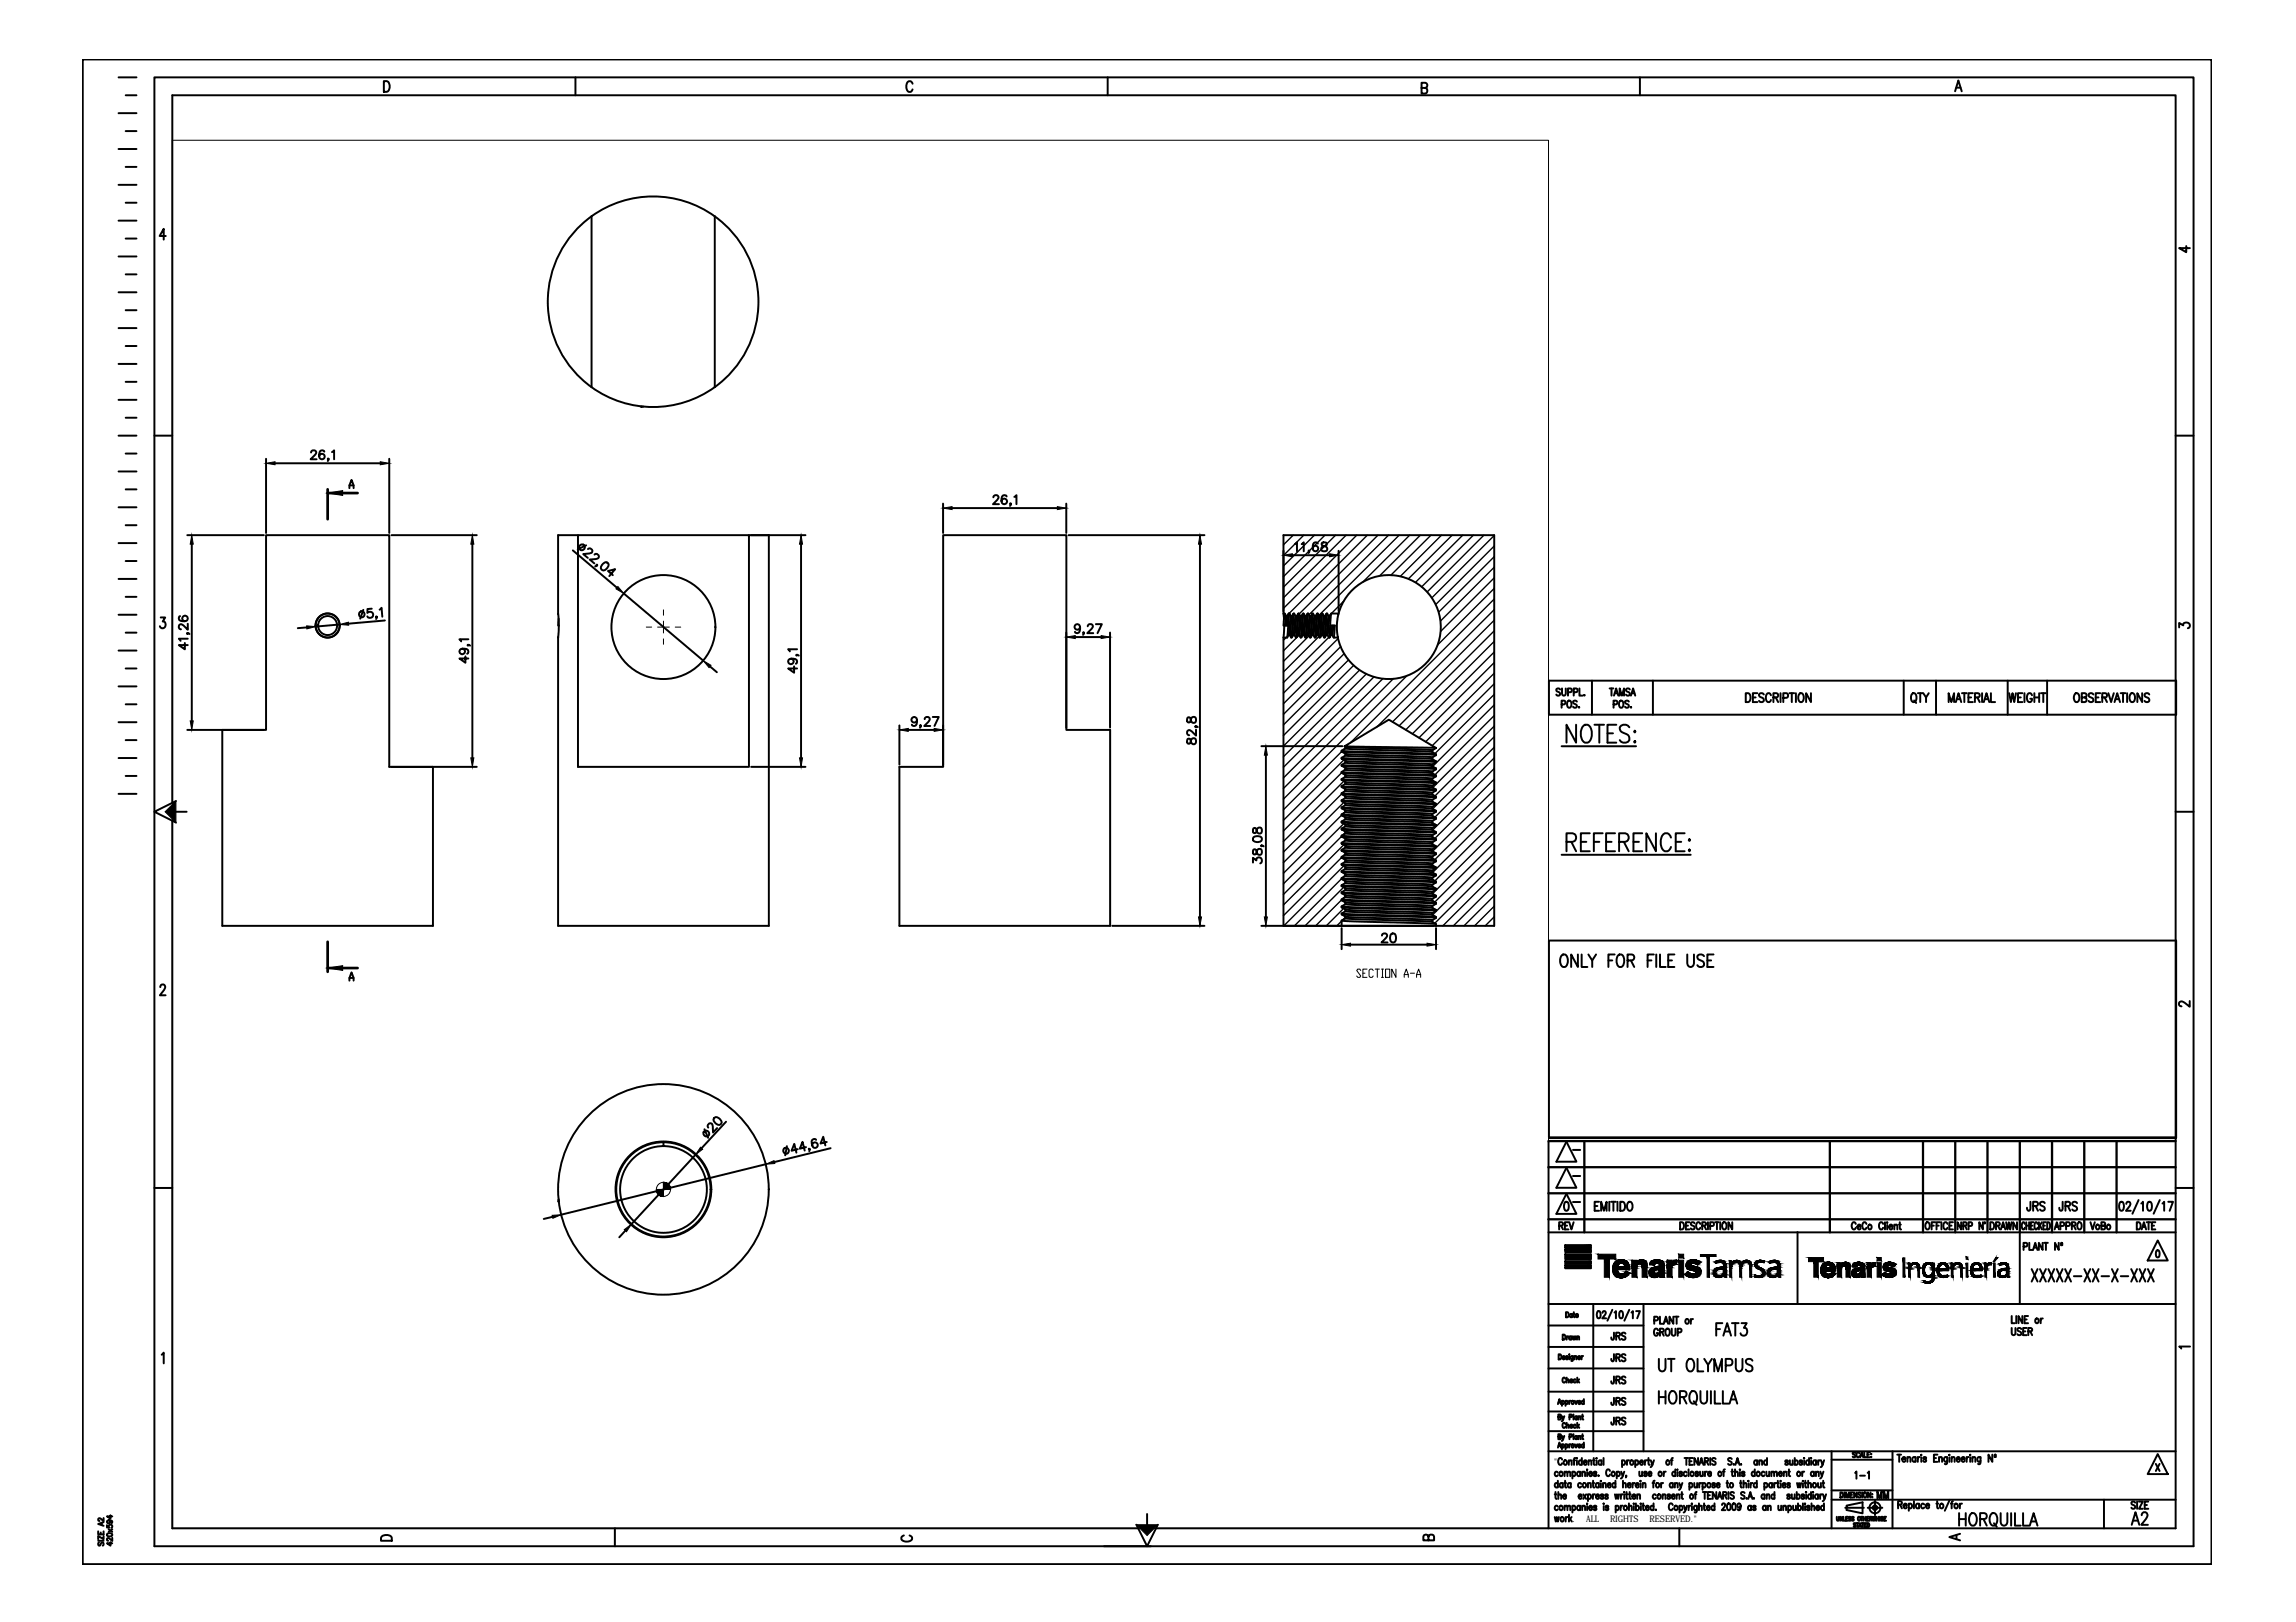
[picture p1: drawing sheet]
<svg xmlns="http://www.w3.org/2000/svg" width="297mm" height="210mm" viewBox="0 0 297 210" stroke-linecap="round" stroke-linejoin="round" font-family="sans-serif">
<defs><g id="words">
<text font-size="4.9" x="274.8" y="198.6">A2</text>
<g font-size="4">
<text x="246.2" y="92.1">QTY</text>
<text x="183.1" y="200.7">B</text>
<text x="251.2" y="200.7">A</text>
</g>
<g font-size="3.5">
<text x="281.2" y="33.9">4</text>
<text x="281.2" y="82.6">3</text>
<text x="281.2" y="131.6">2</text>
<text x="200.7" y="160.2">REV</text>
<text x="242" y="195.1">MM</text>
<text x="48.3" y="200.7">D</text>
<text x="115.7" y="200.7">C</text>
</g>
<text font-size="3.1" x="281.2" y="175.7">1</text>
<g font-size="1.2">
<text x="201" y="189.6">&quot;</text>
<text x="203.4" y="196.9">.</text>
<text x="205.2" y="196.9">ALL</text>
<text x="208.3" y="196.9">RIGHTS</text>
<text x="213.4" y="196.9">RESERVED.&quot;</text>
</g>
</g></defs>
<!-- layer: 0 -->
<g fill="none" stroke="#000" stroke-width=".25">
<path d="M76.5 28v22.1M92.5 28v22.1M34.4 59.4v9.6M35.6 60h13.6M40.2 58.6l.3-.3 .4 .1a.36 .36 0 0 1-.2 .5l-.5 .5h.8M42 58.5a.34 .34 0 0 0-.5-.2 .65 .65 0 0 0 .2 1.1 .36 .36 0 0 0 .3-.3 .36 .36 0 0 0-.3-.4 .36 .36 0 0 0-.4 .4M42.5 59.4h-.1h.1l-.1 .3M43 58.5l.2-.2v1.1M50.4 59.4v9.6M76.5 50.1a13.6 13.6 0 0 0 16 0M76.5 50.1a13.6 13.6 0 0 1-2.1-20.2 13.6 13.6 0 0 1 20.2 0 13.6 13.6 0 0 1-2.1 20.2M82.9 52.6v.1l.3-.1"/>
<path d="M23.3 79.7a.35 .35 0 0 0-.1 .5 .7 .7 0 0 0 1.1-.1 .36 .36 0 0 0-.3-.4 .36 .36 0 0 0-.4 .3 .36 .36 0 0 0 .3 .4M24.2 69.3h9.9M24.8 70.4v22.9M45.2 63.2v-.4l.3-.7 .2 .7v.4M45.2 62.8h.5M47 78.9l-.4 1.2M48.1 78.8h-.6v.5a.41 .41 0 0 1 .6 0 .41 .41 0 0 1 0 .6 .41 .41 0 0 1-.6-.1M48.7 79.8h-.1h.1l.1 .1-.1 .2M49.1 78.9l.3-.2 .1 1.1M50.6 69.3h11.1M61.1 70.4v27.7M72.2 69.3h2.6v29.9h22.1v-29.9h2.6v50.5h-27.3v-37.3l.1-1.4-.1-1.7z"/>
<path d="M74.1 71.2l5.7 4.9M74.8 69.3h22.1M75.8 70.6l-1.1 .5M76.1 71.1l.1-.1a.37 .37 0 0 1 .4 .2l-.1 .3-1 .2 .5 .5M76.9 71.8l.4-.1 .2 .3a.37 .37 0 0 1-.4 .3l-.8 .1 .6 .5M77.3 73.2l-.1-.1 .1 .1-.3 .1M78 73l.2-.2a.36 .36 0 0 1 .4 0 .36 .36 0 0 1 .1 .4 .59 .59 0 0 1-.9 .5 .54 .54 0 0 1 .2-.7zM79.3 74.4l-.6-.5 .9-.2-.8 .8M80.7 76.8l10.3 8.7M97.2 69.3h7M103.6 70.4v27.7M122 65.2v3.8"/>
<path d="M122 69.3h16v25.2h5.6v25.3h-27.2v-20.6h5.6zM123.2 65.8h13.6M128.5 64.4l.1-.3h.4l.1 .1 .1 .2-.7 .8h.7M130.2 64.3a.34 .34 0 0 0-.5-.2 .67 .67 0 0 0 .3 1.1 .36 .36 0 0 0 .3-.3 .36 .36 0 0 0-.4-.4 .36 .36 0 0 0-.3 .4M130.8 65.2h-.1h.1l-.1 .3M131.2 64.3l.3-.2v1.1M137.9 65.2v3.8M138.2 69.3h17.6M155.2 70.4v48.3M166 79.4h.2l.2 .3h.1l.2-.3M166 71.3v7.8M166.2 79.4l-.1 .7"/>
<path d="M166.4 79.7l-.2 1.3h.2M166.7 79.4l-.1 1.6h-.2l.1-1.3M166.7 79.4h.1M166.8 79.4l-.3 3.1M166.8 79.4l.2 .3h.2l.1-.3 .3 .3h.2l.2-.3 .2 .3h.2l.2-.3 .2 .3h.2l.2-.3 .2 .3h.2l.2-.3 .3 .3h.1l.2-.3 .3 .3h.1l.2-.3h.1l.2 .3h.1l.2-.3 .3 .3h.1l.2-.3M167 79.7l-.3 2.5M167.2 79.7l-.4 2.5M167.2 71.9h4.8M167.3 79.4l-.3 3.1M167.4 79.4l-.3 3.1M167.5 70.4l.3-.2v1.1M167.6 79.7l-.3 2.5"/>
<path d="M167.7 79.8l-.2 2.4M167.8 79.7h.1M168 79.4l-.3 3.1M168.2 79.7l-.3 2.5M168.4 79.8l-.3 2.4M168.4 79.7h.1M168.4 70.4l.3-.2v1.1M168.6 79.4l-.3 3.1M168.6 79.4l-.2 3.1M168.8 79.7l-.3 2.5M169 79.8l-.3 2.4M169 79.7h.1"/>
<path d="M169.2 79.4l-.3 3.1M169.3 79.4l-.3 3.1M169.4 71.3h-.1h.1l-.1 .3M169.4 79.7l-.3 2.5M169.6 79.7l-.3 2.5M169.8 79.4l-.3 3.1M169.9 79.4l-.3 3.1M170.1 79.7l-.4 2.5M170.2 79.7l-.3 2.5M170.4 79.4l-.3 3.1M170.5 79.4l-.3 3.1M170.5 70.3a.33 .33 0 0 0-.3-.1 .33 .33 0 0 0-.3 .2 .67 .67 0 0 0 .3 .9 .36 .36 0 0 0 .3-.3 .36 .36 0 0 0-.3-.4 .36 .36 0 0 0-.4 .4"/>
<path d="M170.7 79.7l-.3 2.5M170.8 79.7l-.3 2.5M171 79.4l-.3 3.1M171 70.2a.23 .23 0 0 0 .2 .4 .43 .43 0 0 1 .4 .2 .43 .43 0 0 1 .1 .4l-.3 .1-.4-.1a.43 .43 0 0 1 0-.4 .43 .43 0 0 1 .5-.2 .23 .23 0 0 0 .1-.4zM171.1 79.4l-.3 3.1M171.3 79.7l-.3 2.5M171.4 79.7l-.3 2.5M171.6 79.4l-.3 3.1M171.7 79.4l-.3 3.1M171.9 79.7l-.3 2.5M172 79.8l-.3 2.4M172 79.7h.1"/>
<path d="M172.2 79.4l-.3 3.1 .3-.3h.2l.1 .3M172.2 79.4h1l-.2 1.4 .1 1.7M173.2 79.4a6.7 6.7 0 0 1 10.4-3.7 6.7 6.7 0 0 1-.3 11.1 6.7 6.7 0 0 1-10.2-4.3M173.2 71.3v7.8M23.9 83.2v.8l-.8-.5h1.2M24.2 94.5h9.9M24.2 81.9v.2v-.2l.3 .2M24.3 82.7h-1.2l.3 .2M24.3 80.7v.8l-.6-.6a.36 .36 0 0 0-.5 0l-.1 .3 .1 .2h.2M39.7 81.2l-1.2 .1M40.8 81h.4a1.22 1.22 0 0 1 1.8-1.1 1.22 1.22 0 0 1 0 2.1 1.22 1.22 0 0 1-1.8-1M43.9 80.8l-3.1 .3"/>
<path d="M49.8 80.3l-4.7 .4M56 99.2v20.6h-27.2v-25.3h5.6v-25.2h16v29.9h11.3M59.8 83.9a.36 .36 0 0 1 .3 .5 .36 .36 0 0 1-.5 .2 .36 .36 0 0 1 0-.6 .79 .79 0 0 1 1 .3l-.1 .3h-.1M60.2 84.9v.9l-.8-.6h1.2M60.5 83.4v.2v-.2l.3 .2M60.6 82.7h-1.2l.3 .3M72.3 80.1l-.1 .9h.1M91.9 86.2l.8 .8M97.2 99.2h7M102.3 85.2a.36 .36 0 0 1 .4 .5 .36 .36 0 0 1-.6 .2 .36 .36 0 0 1 0-.6 .8 .8 0 0 1 1 .3v.2l-.1 .1M102.7 86.2v.9l-.7-.6h1.1M103.1 84.7v.1v-.1l.2 .1"/>
<path d="M103.1 84h-1.1l.2 .3M116.4 93.9v5.1M117.5 94.5h3.4M118.6 93.2a.36 .36 0 0 1-.5 .3 .36 .36 0 0 1-.1-.6 .36 .36 0 0 1 .6 .1 .81 .81 0 0 1-.3 .9h-.3v-.1M119.1 93.9h-.1h.1l-.1 .3M119.6 93.1l.2-.3 .4 .1a.37 .37 0 0 1-.1 .5l-.5 .5h.7M120.7 92.8h.7l-.5 1.1M122 93.9v5.1M137.9 81.9v12.3M139.1 82.4h3.4M139.7 81.2a.36 .36 0 0 1-.4 .3 .36 .36 0 0 1-.2-.6 .36 .36 0 0 1 .6 0 .62 .62 0 0 1-.4 1l-.2-.1M140.2 81.9h-.1h.1l-.1 .3"/>
<path d="M140.7 81l.2-.2 .4 .1a.36 .36 0 0 1-.1 .5l-.5 .5h.7M141.8 80.8h.8l-.6 1.1M143.6 81.9v12.3M153.6 95.6a.44 .44 0 0 0 .1 .6h.3v-.1a.43 .43 0 0 1 .2-.5 .43 .43 0 0 1 .4 0l.1 .4a.33 .33 0 0 1-.3 .3 .33 .33 0 0 1-.3-.3l-.1-.3a.23 .23 0 0 0-.4-.1zM153.6 92.9a.45 .45 0 0 0 .1 .6l.3-.2a.43 .43 0 0 1 .2-.4 .43 .43 0 0 1 .4-.1l.1 .5a.33 .33 0 0 1-.3 .3 .33 .33 0 0 1-.3-.4l-.1-.2a.23 .23 0 0 0-.4-.1zM154.7 94v.1v-.1l.3 .1M154.7 94.4v.8l-.5-.6-.4-.1-.2 .2v.2l.1 .2h.2M163.2 96.6h10.5M163.8 97.7v21M166 82.5h.5l.2-.3h.1l.2 .3 .3-.3h.2l.2 .3 .2-.3h.2l.2 .3 .2-.3h.2l.2 .3h.1l.1-.3h.2l.2 .3 .2-.3h.2l.2 .3 .3-.3h.1l.2 .3h.1l.2-.3h.1l.2 .3 .3-.3h.1l.2 .3M166.1 80.1l-.1-10.8h27.3v50.5h-30.1M166.1 80.1l-.1 .9h.2"/>
<path d="M166.1 81l-.1 1.5v37.3M172.4 82.2l.1-1.2h.2l-.2 1.5h.6M172.4 81h-.2l-.2 1.5M172.5 81h-.1l-.2 1.2M173.6 99l11.3 .4h.8l.1 .2-11.4-.4-.7-.1zM173.6 99.9l11.2 .4h1v.2l-11.1-.4-1.1-.1zM173.6 97.1l11.3 .4 .9 .1v.1l-11.4-.4h-.8zM173.6 98.1l11.5 .3 .7 .1v.1l-11.3-.3-.9-.1zM173.6 97.3l.5 .2v.3l-.5 .3M173.6 98.2l.5 .3v.2l-.5 .3M173.6 99.1l.5 .3v.2l-.5 .3M174 96.6l11.8 .2-6.1-3.7-5.7 3.5h.1v.3l-.5 .2"/>
<path d="M174.1 97.8l11.2 .4M174.1 99.6l11.2 .5M174.1 98.7l11.2 .5M174.1 96.9l11.2 .4M174.1 97.5v.1M174.1 98.5h.1M174.1 99.4h.1M174.1 96.6h.1M174.1 97.6l11.2 .4M174.1 99.4l11.2 .4M174.1 96.7l11.2 .4M174.1 98.5l11.2 .4"/>
<path d="M185.8 96.8h.1M185.8 99.6l-.5 .2v.3l.5 .3M185.8 98.6l-.5 .3v.3l.5 .2M185.8 97.7l-.5 .3v.2l.5 .3M185.8 96.8l-.5 .3v.2l.5 .3M143.9 119.8h11.9M162.1 111.6v-.6l.4 .3a.39 .39 0 0 1 .6-.3 .39 .39 0 0 1 .1 .6l-.2 .1M162.2 110a.44 .44 0 0 0 .1 .6l.2-.1v-.1a.41 .41 0 0 1 .2-.5 .41 .41 0 0 1 .5 .1l.1 .4-.2 .2a.42 .42 0 0 1-.4-.1 .42 .42 0 0 1-.2-.4 .24 .24 0 0 0-.3-.1zM162.2 108.4a.93 .93 0 0 1 1 0 .38 .38 0 0 1-.2 .5 .59 .59 0 0 1-.9-.4zM162.2 107.2a.43 .43 0 0 0 .1 .6h.2v-.2a.41 .41 0 0 1 .2-.4 .41 .41 0 0 1 .5 0l.1 .4-.2 .2a.42 .42 0 0 1-.4 0 .42 .42 0 0 1-.2-.5 .23 .23 0 0 0-.3-.1zM163.2 109.4v.1v-.1l.3 .1M173.6 111.8l11.4 .4h.8v.2l-11.3-.4-.9-.1z"/>
<path d="M173.6 114.6l11.5 .3 .7 .1v.1l-11.3-.3-.9-.1zM173.6 108.1l11.5 .4 .7 .1v.1l-11.3-.4h-.9zM173.6 112.7l11.3 .4 .8 .1 .1 .1-11.4-.4h-.8zM173.6 110.9l11.3 .4h.8l.1 .2-11.4-.4-.8-.1zM173.6 115.5l11.7 .4a.35 .35 0 0 1 .5 .1l-11.3-.3-.9-.1zM173.6 113.6l11.4 .4 .8 .1v.1l-11.3-.4h-.9zM173.6 110l11.2 .3 1 .1v.1l-11.3-.3-.9-.1zM173.6 116.4l11.5 .4h.7v.2l-11.3-.4-.9-.1zM173.6 106.3l11.5 .4 .7 .1v.1l-11.3-.4-.9-.1zM173.6 105.4l11.7 .4a.35 .35 0 0 1 .5 .2l-11.3-.4-.9-.1zM173.6 104.5l11.5 .4h.7v.2l-11.3-.4-.9-.1zM173.6 101.7l11.4 .4 .8 .1v.1l-11.3-.4h-.9z"/>
<path d="M173.6 107.2l11.1 .4 1.1 .1v.1l-1.9-.1-9.3-.3h-.9zM173.6 100l.5 .3v.2l-.5 .3M173.6 101.8l.5 .3v.3l-.5 .2v.2l.5 .2v.3l-.5 .3v.1l.5 .3v.2l-.5 .3M173.6 104.6l.5 .3v.2l-.5 .3M173.6 105.5l.5 .3v.2l-.5 .3M173.6 106.4l.5 .3v.2l-.5 .3M173.6 107.3l.5 .3v.3l-.5 .2M173.6 108.3l.5 .2v.3l-.5 .3M173.6 110.1l.5 .3v.2l-.5 .3M173.6 111l.5 .3v.2l-.5 .3M173.6 111.9l.5 .3v.2l-.5 .3M173.6 112.8l.5 .3v.2l-.5 .3"/>
<path d="M173.6 113.7l.5 .3v.3l-.5 .3M173.6 114.7l.5 .3v.2l-.5 .3M173.6 115.6l.5 .3v.2l-.5 .3M173.6 116.5l.5 .3v.2l-.5 .3M173.6 118.2l12.2 .5M173.6 119.1l12.2 .5M173.6 103.6l12.2 .4M173.6 102.6l12.2 .5M173.6 100.9l12.2 .5-.1-.1-.8-.1-11.3-.4v.1l.5 .3v.2l-.5 .3M173.6 118.3l12.2 .5M173.6 103.7l12.2 .4M173.6 109.2l12.2 .4v-.1l-.9-.1-11.3-.3v.1l.5 .3v.2l-.5 .3"/>
<path d="M173.6 117.4l12.2 .5a.38 .38 0 0 0-.5-.2l-11.7-.4v.1l.5 .3v.2l-.5 .3v.1l.5 .3v.2l-.5 .3v.7M173.6 102.8l12.2 .4M174.1 118.8l11.2 .5M174.1 111.3l11.2 .4M174.1 117.9l11.2 .5M174.1 114h.1M174.1 109.7l11.2 .4M174.1 110.6l11.2 .5M174.1 117l11.2 .5M174.1 105.1l11.2 .5M174.1 111.5l11.2 .5M174.1 106l11.2 .5"/>
<path d="M174.1 112.4l11.2 .5M174.1 106.9l11.2 .5M174.1 113.3l11.2 .5M174.1 114.3l11.2 .4M174.1 115.2l11.2 .4M174.1 116.1l11.2 .5M174.1 107.9l11.2 .4M174.1 100.5l11.2 .5M174.1 101.4l11.2 .5M174.1 102.4l11.2 .4M174.1 108.8l11.2 .4M174.1 103.3l11.2 .4"/>
<path d="M174.1 104l11.2 .4M174.1 104.2l11.2 .4M174.1 116.8h.1M174.1 118.6h.1M174.1 113.1h.1M174.1 109.5h.1M174.1 115.9h.1M174.1 110.4h.1M174.1 112.2h.1M174.1 106.7h.1M174.1 107.6h.1M174.1 102.1h.1"/>
<path d="M174.1 117.7h.1M174.1 115h.1M174.1 104.9h.1M174.1 105.8h.1M174.1 100.3h.1M174.1 108.5h.1M174.1 101.2h.1M174.1 103h.1M174.1 113.1l11.2 .5M174.1 115l11.2 .4M174.1 101.2l11.2 .5M174.1 110.4l11.2 .4"/>
<path d="M174.1 114.1l11.2 .4M174.1 116.8l11.2 .4M174.1 118.6l11.2 .5M174.1 115.9l11.2 .4M174.1 112.2l11.2 .5M174.1 106.7l11.2 .5M174.1 107.6l11.2 .5M174.1 102.2l11.2 .4M174.1 117.7l11.2 .5M174.1 104.9l11.2 .4M174.1 105.8l11.2 .4M174.1 100.3l11.2 .5"/>
<path d="M174.1 108.6l11.2 .4M174.1 109.5l11.2 .4M174.1 103.1l11.2 .4M185.8 117.9l-.5 .3v.2l.5 .3v.1l-.5 .3v.2l.5 .3v.2M185.8 117l-.5 .2v.3l.5 .3M185.8 116l-.5 .3v.3l.5 .2M185.8 115.1l-.5 .3v.2l.5 .3M185.8 114.2l-.5 .3v.2l.5 .3M185.8 113.3l-.5 .3v.2l.5 .3M185.8 112.4l-.5 .3v.2l.5 .3M185.8 111.5l-.5 .2v.3l.5 .3M185.8 110.5l-.5 .3v.3l.5 .2"/>
<path d="M185.8 109.6l-.5 .3v.2l.5 .3M185.8 108.7l-.5 .3v.2l.5 .3M185.8 107.8l-.5 .3v.2l.5 .3M185.8 106.9l-.5 .3v.2l.5 .3M185.8 106l-.5 .2v.3l.5 .3M185.8 105.1l-.5 .2v.3l.5 .3M185.8 102.3l-.5 .3v.2l.5 .3v.1l-.5 .3v.2l.5 .3v.1l-.5 .3v.2l.5 .3M185.8 101.4l-.5 .3v.2l.5 .3M185.8 100.5l-.5 .3v.2l.5 .3M45.2 126.9v-.3l.3-.8 .2 .8v.3M45.2 126.6h.5M173.6 120.1v2.7"/>
<path d="M174.7 122.2h9.9M178.8 121.1v-.2l.2-.1 .4 .1a.36 .36 0 0 1-.1 .5l-.6 .6h.8M180 120.9a.38 .38 0 0 1 .6 .1 .59 .59 0 0 1-.4 1 .74 .74 0 0 1-.2-1.1zM185.8 120.1v2.7M71.5 157.5l-1.1 .2M72.3 155.2l-.1 .1M72.3 155.4l-.1 .1h.1M80.9 159.3l-.8 .8M85.8 147.8v.5a5.6 5.6 0 0 1 5.1 8.2 5.6 5.6 0 0 1-9.6 .6 5.6 5.6 0 0 1 4-8.8h.5M90 149.4l-8.3 9M91.1 146.1l.5 1.1M91.6 145.9v-.3l.1-.2h.2a.34 .34 0 0 1 .3 .4v.8l.6-.6"/>
<path d="M92.4 144.6a.66 .66 0 0 1 .9 .8l-.1 .1a.65 .65 0 0 1-.8-.8zM93.9 145.2l-3.1 3.4M99.1 150.7l-26.5 6.5M101.8 148.3l-.2 1.2M103.2 148.7l-.8 .2 .4-.9 .2 1.2M104.3 148.5l-.8 .2 .3-.9 .3 1.1M104.7 148.7h-.1h.1v.3M105.6 147.5a.33 .33 0 0 0-.5 0 .69 .69 0 0 0 .4 1 .36 .36 0 0 0 .3-.4 .36 .36 0 0 0-.4-.3 .36 .36 0 0 0-.3 .5M107 147.8l-.8 .2 .3-.9 .3 1.1M107.5 148.6l-7.3 1.8"/>
<circle cx="46.8" cy="79.5" r=".38"/>
<circle cx="75.3" cy="70.8" r=".38"/>
<circle cx="42.4" cy="81" r="1.56"/>
<circle cx="42.4" cy="80.9" r="1.56"/>
<circle cx="85.8" cy="81.1" r="6.7"/>
<circle cx="85.8" cy="153.9" r="13.6"/>
<circle cx="85.8" cy="153.9" r="6.2"/>
<circle cx="85.8" cy="153.9" r="6.1"/>
<circle cx="91.4" cy="146.7" r=".38"/>
<circle cx="101.7" cy="148.9" r=".38"/>
</g>
<g fill="none" stroke="#000" stroke-width=".13">
<path d="M22.3 18.2h178v179.6h-178zM85.8 78.9v.7M83.6 81.2h.7M85.1 81.2h1.5M85.8 80.4v1.5M85.8 82.7v.7M87.4 81.2h.7M176 125.6l-.1-.2h-.2l-.2 .2 .5 .7-.1 .2h-.2l-.2-.2M176.3 125.9h.3M176.9 125.4h-.6v1.1h.6M177.7 125.6l-.2-.2h-.2l-.2 .2v.7l.2 .2h.2l.2-.2M177.9 125.4h.6"/>
<path d="M178.2 125.4v1.1M178.7 126.5h.3M178.7 125.4h.3M178.9 125.4v1.1M179.3 125.4h.5v1.1h-.5zM180.6 125.4v1.1l-.5-1.1v1.1M181.7 126.5v-.4l.2-.7 .3 .7v.4M181.7 126.1h.5M182.5 125.9h.5M183.3 126.5v-.4l.2-.7 .3 .7v.4M183.3 126.1h.5"/>
<circle cx="85.8" cy="153.9" r=".92"/>
</g>
<g fill="#000" stroke="#000" stroke-width=".13">
<path d="M34.4 60l1.2-.2v.3zM49.2 59.8l1.2 .2-1.2 .1zM24.8 69.3l.2 1.1h-.4zM42.4 63.8l1.9-.3v.6zM61.1 69.3l.2 1.1h-.4zM79.9 75.9l.8 .9-1-.6zM103.6 69.3l.2 1.1h-.4zM122 65.8l1.2-.2v.3zM136.8 65.6l1.1 .2-1.1 .1zM155.2 69.3l.2 1.1h-.4zM166 71.9l1.2-.2v.4zM172 71.7l1.2 .2-1.2 .2z"/>
<path d="M24.6 93.3h.4l-.2 1.2zM39.7 81l1.1 .1-1.1 .3zM43.9 80.8l1.2-.3v.4zM60.9 98.1h.4l-.2 1.1zM91 85.5l1 .6-.3 .3zM103.4 98.1h.4l-.2 1.1zM116.4 94.5l1.1-.2v.3zM120.9 94.3l1.1 .2-1.1 .1zM137.9 82.4l1.2-.1v.3zM142.5 82.3l1.1 .1-1.1 .2zM163.8 96.6l.2 1.1h-.4zM155 118.7h.4l-.2 1.1z"/>
<path d="M163.6 118.7h.4l-.2 1.1zM42.4 125.3l1.9-.3v.6zM173.6 122.2l1.1-.1v.3zM184.6 122.1l1.2 .1-1.2 .2zM71.4 157.3l1.2-.1-1.1 .5zM80.8 159.1l.9-.7-.6 1zM85.7 154.8h.1zM90.6 148.5l.3 .2-.9 .7zM99.1 150.7l1-.5 .1 .4z"/>
<path d="M84.9 153.9l.9 .1zM84.9 153.9l.9 .1z"/>
<path d="M84.9 154h.9zM84.9 154h.9z"/>
<path d="M84.9 154l.9 .1zM84.9 154l.9 .1z"/>
<path d="M84.9 154.1l.9 .1zM84.9 154.1l.9 .1z"/>
<path d="M84.9 154.2h.9zM84.9 154.2h.9z"/>
<path d="M85 154.2l.8 .1zM85 154.2l.8 .1z"/>
<path d="M85 154.3h.8zM85 154.3h.8z"/>
<path d="M85 154.3l.8 .1zM85 154.3l.8 .1z"/>
<path d="M85 154.4h.8zM85 154.4h.8z"/>
<path d="M85.1 154.4l.7 .1zM85.1 154.4l.7 .1z"/>
<path d="M85.1 154.5h.7zM85.1 154.5h.7z"/>
<path d="M85.1 154.5l.7 .1zM85.1 154.5l.7 .1z"/>
<path d="M85.2 154.6h.6zM85.2 154.6h.6z"/>
<path d="M85.2 154.6h.6zM85.2 154.6h.6z"/>
<path d="M85.3 154.6l.5 .1zM85.3 154.6l.5 .1z"/>
<path d="M85.3 154.7h.5zM85.3 154.7h.5z"/>
<path d="M85.3 154.7h.5zM85.3 154.7h.5z"/>
<path d="M85.4 154.7l.4 .1zM85.4 154.7l.4 .1z"/>
<path d="M85.4 154.8h.4zM85.4 154.8h.4z"/>
<path d="M85.5 154.8h.3zM85.5 154.8h.3z"/>
<path d="M85.5 154.8h.3zM85.5 154.8h.3z"/>
<path d="M85.6 154.8h.2zM85.6 154.8h.2z"/>
<path d="M85.7 154.8h.1zM85.7 154.8h.1z"/>
<path d="M85.8 153h.2zM85.8 153h.2z"/>
<path d="M85.8 153h.2zM85.8 153h.2z"/>
<path d="M85.8 153h.3zM85.8 153h.3z"/>
<path d="M85.8 153l.3 .1zM85.8 153l.3 .1z"/>
<path d="M85.8 153.1h.4zM85.8 153.1h.4z"/>
<path d="M85.8 153.1h.4zM85.8 153.1h.4z"/>
<path d="M85.8 153.1h.5zM85.8 153.1h.5z"/>
<path d="M85.8 153.1l.5 .1zM85.8 153.1l.5 .1z"/>
<path d="M85.8 153.2h.6zM85.8 153.2h.6z"/>
<path d="M85.8 153.2h.6zM85.8 153.2h.6z"/>
<path d="M85.8 153.2l.7 .1zM85.8 153.2l.7 .1z"/>
<path d="M85.8 153.3h.7zM85.8 153.3h.7z"/>
<path d="M85.8 153.3h.7zM85.8 153.3h.7z"/>
<path d="M85.8 153.3l.8 .1zM85.8 153.3l.8 .1z"/>
<path d="M85.8 153.4h.8zM85.8 153.4h.8z"/>
<path d="M85.8 153.4l.8 .1zM85.8 153.4l.8 .1z"/>
<path d="M85.8 153.5h.9zM85.8 153.5h.9z"/>
<path d="M85.8 153.5l.9 .1zM85.8 153.5l.9 .1z"/>
<path d="M85.8 153.6h.9zM85.8 153.6h.9z"/>
<path d="M85.8 153.6l.9 .1zM85.8 153.6l.9 .1z"/>
<path d="M85.8 153.7l.9 .1zM85.8 153.7l.9 .1z"/>
<path d="M85.8 153.8h.9zM85.8 153.8h.9z"/>
<path d="M85.8 153.8l1 .1zM85.8 153.8l1 .1z"/>
<path d="M85.8 153.9h1zM85.8 153.9h1z"/>
</g>
<path d="M42.4 63.3v3.9M42.4 63.8h3.9M42.4 121.9v3.9M42.4 125.3h3.9" fill="none" stroke="#000" stroke-width=".35"/>
<g fill="none" stroke="#000" stroke-width=".18">
<path d="M166.7 79.4l-.3 .3M167.3 69.3l-1.3 1.2M168.7 69.3l-2.7 2.6M170 69.3l-4 3.9M171.4 69.3l-5.4 5.3M172.2 79.4l-.3 .3M172.8 69.3l-6.8 6.7M173.8 77.8l-1.6 1.6M174.2 69.3l-8.2 8.1M175.5 69.3l-9.5 9.4M176.9 69.3l-10.1 10.1M178.3 69.3l-10.2 10.2"/>
<path d="M179.6 69.3l-10.3 10.3M181 69.3l-10.4 10.4M182.4 69.3l-6.1 6M183.8 69.3l-5.3 5.2M185.1 69.3l-5.1 5.1M186.5 69.3l-5.3 5.3M187.9 69.3l-5.7 5.6M189.2 69.3l-6.1 6.1M190.6 69.3l-6.7 6.6M192 69.3l-7.4 7.3M193.3 69.3l-8.1 8.1M193.3 70.7l-7.6 7.5"/>
<path d="M193.3 72l-7.2 7.2M193.3 73.4l-6.9 7M193.3 74.8l-6.9 6.9M193.3 76.1l-7.3 7.4M193.3 77.5l-18.6 18.6M193.3 78.9l-15.1 15.1M166.4 82.5l-.4 .3M166.7 82.2h.1M168.1 82.2l-2.1 2M169.4 82.3l-3.4 3.3M170.6 82.4l-4.6 4.6M171.9 82.5l-5.9 5.8"/>
<path d="M172.2 82.2h.1M173.1 82.6l-7.1 7.1M173.4 83.7l-7.4 7.4M173.6 97.3l-7.6 7.5M173.9 98.3l-7.9 7.9M173.9 84.6l-7.9 7.8M174.1 96.8l-.3 .2M174.1 99.5l-.3 .3M174.5 85.4l-8.5 8.4M175.1 86.1l-9.1 9.1M175.9 86.7l-9.9 9.9M176.8 87.2l-10.8 10.7"/>
<path d="M177.8 87.6l-11.8 11.7M178.9 87.8l-12.9 12.9M180.2 87.9l-14.2 14.1M182 87.5l-16 15.9M193.3 80.3l-13.1 13.1M193.3 81.6l-12.3 12.3M193.3 83l-11.4 11.4M193.3 84.4l-10.6 10.6M193.3 85.7l-9.7 9.8M193.3 87.1l-8.9 8.9M193.3 88.5l-8 8M193.3 89.9l-7.7 7.6"/>
<path d="M193.3 91.2l-8 8M193.3 92.6l-7.7 7.7M193.3 94l-8 7.9M193.3 95.3l-7.7 7.7M193.3 96.7l-8 8M193.3 98.1l-7.7 7.7M193.3 99.5l-8 7.9M173.6 100l-7.6 7.5M173.6 102.7l-7.6 7.6M173.6 105.5l-7.6 7.5M173.6 108.2l-7.6 7.5M173.6 111l-7.6 7.5"/>
<path d="M173.6 113.7l-6.1 6.1M173.6 116.4l-3.4 3.4M173.6 119.2l-.7 .6M173.8 112.1l-7.7 7.7M173.8 114.8l-5 5M173.8 117.6l-2.2 2.2M173.8 106.6l-7.8 7.8M173.8 109.3l-7.8 7.8M173.9 101.1l-7.9 7.8M173.9 103.8l-7.9 7.8M174.1 102.2l-.3 .3M174.1 105l-.3 .3"/>
<path d="M174.1 107.7l-.3 .3M174.1 110.5l-.3 .3M174.1 113.2l-.3 .3M174.1 116l-.4 .3M174.1 118.7l-.4 .4M193.3 100.8l-7.7 7.7M193.3 102.2l-8 8M193.3 103.6l-7.7 7.7M193.3 104.9l-8 8M193.3 106.3l-7.7 7.7M193.3 107.7l-8 8M193.3 109.1l-7.7 7.6"/>
<path d="M193.3 110.4l-8 8M193.3 111.8l-7.7 7.7M193.3 113.2l-6.6 6.6M193.3 114.5l-5.3 5.3M193.3 115.9l-3.9 3.9M193.3 117.3l-2.5 2.5M193.3 118.6l-1.2 1.2"/>
</g>
<!-- layer: 99SIZE -->
<g fill="none" stroke="#000" stroke-width=".25">
<path d="M10.7 7.7h275.4v194.7h-275.4zM15.3 10h2.4M15.3 14.6h2.4M15.3 19.3h2.4M16.3 12.3h1.4M16.3 17h1.4M20 10h263.8v190.1h-263.8zM49.7 10.5h.3a.8 .8 0 0 1 0 1.4h-.3zM74.4 10v2.3M118.1 10.8a.42 .42 0 0 0-.5-.3 .42 .42 0 0 0-.3 .5v.4a.42 .42 0 0 0 .3 .5 .42 .42 0 0 0 .5-.3M143.3 10v2.3M183.9 11.4h.5a.34 .34 0 0 0 .3-.4 .34 .34 0 0 0-.3-.3h-.5v1.4h.5a.38 .38 0 0 0 .3-.4 .38 .38 0 0 0-.3-.3"/>
<path d="M212.2 10v2.3M252.9 11.8l.5-1.4 .4 1.4M253.1 11.3h.5M15.3 23.9h2.4M15.3 28.6h2.4M15.3 33.2h2.4M15.3 37.8h2.4M16.3 21.6h1.4M16.3 26.2h1.4M16.3 30.9h1.4M16.3 35.5h1.4M21.4 30.5h-.7l.5-.9v1.4"/>
<path d="M15.3 42.5h2.4M15.3 47.1h2.4M15.3 51.7h2.4M15.3 56.4h2.4M16.3 40.1h1.4M16.3 44.8h1.4M16.3 49.4h1.4M16.3 54.1h1.4M16.3 58.7h1.4M20 56.4h2.3M281.5 56.4h2.3M15.3 61h2.4"/>
<path d="M15.3 65.6h2.4M15.3 70.3h2.4M15.3 74.9h2.4M15.3 79.6h2.4M16.3 63.3h1.4M16.3 68h1.4M16.3 72.6h1.4M16.3 77.2h1.4M20.8 79.9h.6l-.3 .5a.41 .41 0 0 1 .3 .7 .41 .41 0 0 1-.7-.1M15.3 84.2h2.4M15.3 88.8h2.4M15.3 93.5h2.4"/>
<path d="M15.3 98.1h2.4M16.3 81.9h1.4M16.3 86.5h1.4M16.3 91.1h1.4M16.3 95.8h1.4M200.4 88.1h81.1v4.4h-81.1zM201.8 89.2a.25 .25 0 0 0-.2-.1 .25 .25 0 0 0-.3 .2l.1 .2 .4 .1v.3a.27 .27 0 0 1-.5 0M202 91.2l.5-.1v-.4h-.5v.9M202.1 89.1v.7l.2 .2 .2-.1 .1-.8M202.9 89.6l.4-.1v-.4h-.4v.9M202.9 90.7a.47 .47 0 0 1 .4 .4 .47 .47 0 0 1-.4 .5 .61 .61 0 0 1 0-.9zM203.6 89.6l.5-.1-.1-.4h-.4v.9"/>
<path d="M204 90.8l-.2-.1-.3 .1v.2l.5 .3v.2l-.2 .1-.3-.1M204.3 91.5v.1zM204.3 89.1v.9h.5M205 89.9v.1zM206 88.1v4.4M208.2 89.1h.5M208.5 89.1v.9M208.7 91.2l.5-.1v-.1v-.3h-.5v.9M208.8 90l.3-.9 .3 .9M208.9 89.7h.4M209.5 90v-.9l.3 .9 .3-.9v.9M209.6 90.7h.1a.47 .47 0 0 1 .3 .4 .47 .47 0 0 1-.3 .5 .61 .61 0 0 1-.1-.9z"/>
<path d="M210.7 90.8l-.2-.1-.3 .1 .1 .2 .4 .3v.2l-.2 .1-.3-.1M210.9 89.2l-.2-.1-.3 .1v.3l.4 .1a.26 .26 0 0 1-.1 .4 .26 .26 0 0 1-.3-.1M211 91.5h.1M211 90l.3-.9 .3 .9M211.1 89.7h.3M213.8 88.1v4.4M225.9 89.7a.62 .62 0 0 1 .6 .4 .62 .62 0 0 1-.2 .7l-.4 .1zM226.8 90.3h.3M227.4 89.7h-.6v1.2h.6M228.2 89.9a.33 .33 0 0 0-.4-.2 .33 .33 0 0 0-.2 .3l.1 .1 .4 .3a.28 .28 0 0 1 .1 .3 .28 .28 0 0 1-.2 .2h-.2l-.2-.2M229.1 90a.3 .3 0 0 0-.5-.2 .76 .76 0 0 0 .1 1.1 .32 .32 0 0 0 .4-.3M229.4 90.3l.6-.1v-.2v-.2l-.6-.1v1.2"/>
<path d="M229.7 90.3l.3 .6M230.3 89.7v1.2M230.7 90.3h.4a.31 .31 0 0 0 .2-.3 .31 .31 0 0 0-.2-.3h-.4v1.2M231.5 89.7h.6M231.8 89.7v1.2M232.3 89.7v1.2M232.8 89.8l.1-.1a.62 .62 0 0 1 .5 .5 .62 .62 0 0 1-.2 .6l-.1 .1a.62 .62 0 0 1-.5-.5 .62 .62 0 0 1 .2-.6zM234.3 89.7v1.2l-.6-1.2v1.2M252.1 90.9v-1.2l.3 1.2 .4-1.2v1.2M253 90.9l.4-1.2 .3 1.2M253.2 90.5h.4M253.8 89.7h.6"/>
<path d="M254.1 89.7v1.2M254.7 90.3h.3M255.2 89.7h-.5v1.2h.5M255.5 90.3l.5-.1 .1-.2v-.2l-.2-.1h-.4v1.2M255.8 90.3l.3 .6M256.4 89.7v1.2M256.6 90.9l.4-1.2 .4 1.2M256.8 90.5h.4M257.6 89.7v1.2h.5M259.7 88.1v4.4M259.9 89.7l.3 1.2 .2-1.2 .2 1.2 .2-1.2M261.1 90.3h.3"/>
<path d="M261.6 89.7h-.5v1.2h.5M261.9 89.7v1.2M262.9 90a.34 .34 0 0 0-.4-.3 .34 .34 0 0 0-.3 .4v.3a.34 .34 0 0 0 .4 .5 .34 .34 0 0 0 .3-.5h-.2M263.2 90.3h.6M263.2 89.7v1.2M263.8 89.7v1.2M264 89.7h.7M264.3 89.7v1.2M264.8 88.1v4.4M268.5 89.8l.1-.1a.62 .62 0 0 1 .4 .5 .62 .62 0 0 1-.2 .6l-.1 .1a.63 .63 0 0 1-.4-.5 .63 .63 0 0 1 .2-.6zM269.3 90.3l.5-.1 .1-.2-.1-.2-.5-.1v1.2h.4l.2-.3a.3 .3 0 0 0-.2-.3M270.8 89.9a.3 .3 0 0 0-.4-.2 .3 .3 0 0 0-.2 .4l.5 .3 .1 .3a.36 .36 0 0 1-.6 0"/>
<path d="M271.1 90.3h.4M271.7 89.7h-.6v1.2h.6M272 90.3l.5-.1 .1-.2-.1-.2-.5-.1v1.2M272.3 90.3l.3 .6M272.8 89.7l.3 1.2 .4-1.2M273.6 90.9l.3-1.2 .4 1.2M273.7 90.5h.4M274.4 89.7h.6M274.7 89.7v1.2M275.2 89.7v1.2M275.7 89.8l.1-.1a.62 .62 0 0 1 .4 .5 .62 .62 0 0 1-.2 .6l-.1 .1a.63 .63 0 0 1-.4-.5 .63 .63 0 0 1 .2-.6zM277.1 89.7v1.2l-.6-1.2v1.2"/>
<path d="M278.1 89.9a.32 .32 0 0 0-.4-.2 .32 .32 0 0 0-.3 .3l.1 .1 .5 .3 .1 .3a.36 .36 0 0 1-.7 0M15.3 102.7h2.4M16.3 100.4h1.4M22.1 105.1h2M22.3 103.9v-91.6h259.2v185.5h-131.9M22.3 106.2v91.6h124.9M22.8 103.7l-2.8 1.4 2.8 1.3M281.5 105.1h2.3M20.7 127.7l.2-.3h.3l.1 .1a.5 .5 0 0 1-.1 .6l-.5 .7h.7M202.1 123.6l.1-.1a.7 .7 0 0 1 .6 1v.2a.43 .43 0 0 1-.5 .5 .43 .43 0 0 1-.4-.5 1.13 1.13 0 0 1 .2-1.1zM204.1 123.5v1.6l-.8-1.6v1.6M204.6 123.5v1.6h.8"/>
<path d="M205.5 123.5l.5 .8v.8M206.5 123.5l-.5 .8M208.1 124.3h.5M208.9 123.5h-.8v1.6M209.4 123.6l.1-.1a.69 .69 0 0 1 .6 1 .48 .48 0 0 1-.2 .6 .48 .48 0 0 1-.6-.2 1.22 1.22 0 0 1 .1-1.3zM210.6 124.3h.5a.39 .39 0 0 0 .3-.4 .39 .39 0 0 0-.3-.4h-.5v1.6M211 124.3l.4 .8M213.2 124.3h.4M214 123.5h-.8v1.6M214.3 123.5v1.6M214.8 123.5v1.6h.7M215.8 124.3h.5"/>
<path d="M216.6 123.5h-.8v1.6h.8M218.3 123.5v1.2a.44 .44 0 0 0 .4 .4 .44 .44 0 0 0 .5-.4v-1.2M220.5 123.7a.46 .46 0 0 0-.5-.2 .46 .46 0 0 0-.4 .4l.1 .2 .5 .3a.4 .4 0 0 1 .3 .4 .4 .4 0 0 1-.4 .3h-.4l-.1-.2M220.9 124.3h.5M221.7 123.5h-.8v1.6h.8M20 153.7h2.3M200.3 147.7v50.1M200.3 159.5h81.2M200.4 147.2v-25.5h81.1v25.5M202.5 155.6l.2-.1a.76 .76 0 0 1 0 1.2h-.1a.86 .86 0 0 1-.1-1.1zM202.7 154.5l1.2 2.6h-2.5zM202.7 151.1l1.2 2.6h-2.5z"/>
<path d="M202.7 147.7l1.2 2.6h-2.5zM203.5 155.6h.9M203.5 152.2h.9M203.5 148.8h.9M206.3 156.1h.4M206.9 155.5h-.6v1.2h.6M207.1 156.7v-1.2l.4 1.2 .3-1.2v1.2M208.2 155.5v1.2M208.4 155.5h.6M208.7 155.5v1.2M209.3 155.5v1.2M209.6 155.5a.61 .61 0 0 1 .6 .3 .61 .61 0 0 1-.1 .7l-.2 .2h-.3z"/>
<path d="M210.7 155.6l.1-.1a.62 .62 0 0 1 .4 .5 .62 .62 0 0 1-.2 .6l-.1 .1a.63 .63 0 0 1-.4-.5 .63 .63 0 0 1 .2-.6zM217.4 158.2a.5 .5 0 0 1 .5 .3 .5 .5 0 0 1-.2 .6h-.3zM218.1 158.6h.3M218.6 158.2h-.5v.9h.5M219.2 158.3a.25 .25 0 0 0-.2-.1 .25 .25 0 0 0-.3 .2l.5 .3a.22 .22 0 0 1-.1 .4l-.4-.1M220 158.4a.27 .27 0 0 0-.4-.2 .27 .27 0 0 0-.2 .3v.2a.27 .27 0 0 0 .2 .4 .27 .27 0 0 0 .4-.2M220.2 158.6h.4l.1-.2-.1-.2h-.4v.9M220.5 158.6l.2 .5M221 158.2v.9M221.2 158.7l.5-.1v-.4h-.5v.9M221.9 158.2h.5M222.1 158.2v.9"/>
<path d="M222.5 158.2v.9M222.9 158.2h.1a.48 .48 0 0 1 .4 .4 .48 .48 0 0 1-.4 .5 .62 .62 0 0 1-.1-.9zM224.1 158.2v.9l-.5-.9v.9M232.6 159.4v9.3M240.1 158.4a.27 .27 0 0 0-.3-.2 .27 .27 0 0 0-.2 .3v.2a.27 .27 0 0 0 .1 .4 .27 .27 0 0 0 .4-.2M240.3 158.7h.4v-.2a.28 .28 0 0 0-.4 .3 .28 .28 0 0 0 .4 .3v-.1M241.5 158.4a.27 .27 0 0 0-.4-.2 .27 .27 0 0 0-.2 .3v.2a.27 .27 0 0 0 .2 .4 .27 .27 0 0 0 .4-.2M243.6 158.4a.27 .27 0 0 0-.3-.2 .27 .27 0 0 0-.2 .3v.2a.27 .27 0 0 0 .2 .4 .27 .27 0 0 0 .3-.2M243.9 158.2v.9M244.2 158.2v.1zM244.2 158.5v.6M244.4 158.7h.4v-.2a.28 .28 0 0 0-.4 .3 .28 .28 0 0 0 .4 .3v-.1"/>
<path d="M245.1 158.7l.2-.2h.1l.1 .6M245.1 158.5v.6M245.7 158.5h.2M245.8 158.2v.7v.2h.1M249.2 158.2h.1a.48 .48 0 0 1 .4 .4 .48 .48 0 0 1-.4 .5 .62 .62 0 0 1-.1-.9zM249.9 158.6h.3M250.4 158.2h-.5v.9M250.5 158.6h.3M251 158.2h-.5v.9M251.2 158.2v.9M252 158.4a.27 .27 0 0 0-.4-.2 .27 .27 0 0 0-.2 .3v.2a.27 .27 0 0 0 .2 .4 .27 .27 0 0 0 .4-.2M252.2 158.6h.3"/>
<path d="M252.7 158.2h-.5v.9h.5M253.7 158.2v.9l-.4-.9v.9M254 158.6h.4v-.4h-.4v.9M254.2 158.6l.2 .5M254.7 158.7l.4-.1v-.4h-.4v.9M256.5 158.2v.9l-.4-.9v.9M256.7 158.2h.1v.1zM257.5 158.2a.47 .47 0 0 1 .5 .4 .47 .47 0 0 1-.5 .5zM258.2 158.6h.4l.1-.2-.1-.2h-.4v.9M258.5 158.6l.2 .5M258.9 159.1l.2-.9 .3 .9M259 158.8h.3"/>
<path d="M259.5 158.2l.2 .9 .2-.9 .2 .9 .1-.9M260.9 158.2v.9l-.5-.9v.9M261.3 159.5v9.3M262 158.4l-.2-.2a.57 .57 0 0 0-.1 .9h.1l.2-.2M262.1 158.6h.4M262.1 158.2v.9M262.5 158.2v.9M262.7 155.5l-.1 1.1-.2 .1-.1-.1-.1-.3M262.7 158.6h.2M263 156.1l.6-.1 .1-.1-.1-.3-.6-.1v1.2M263.1 158.2h-.4v.9h.4M263.3 156.1l.4 .6"/>
<path d="M263.6 158.4l-.1-.2a.57 .57 0 0 0-.2 .9h.2l.1-.2M263.8 158.2v.9M263.9 158.6l.3 .5M264.2 158.2l-.4 .6M264.3 158.6h.3M264.5 155.7a.31 .31 0 0 0-.4-.2 .31 .31 0 0 0-.1 .4l.4 .3a.32 .32 0 0 1 0 .5 .32 .32 0 0 1-.5-.2M264.7 158.2h-.4v.9h.4M264.9 158.2h.1a.64 .64 0 0 1 0 .9h-.1zM265.8 159.1l.3-.9 .3 .9M265.9 158.8h.4M266.6 158.7l.4-.1 .1-.1-.1-.3h-.4v.9M266.9 155.5v.9l-.1 .2h-.3l-.1-.3"/>
<path d="M267.2 156.1l.5-.1 .1-.1-.1-.3-.5-.1v1.2M267.3 158.7l.4-.1 .1-.1-.1-.3h-.4v.9M267.5 156.1l.3 .6M268 158.6h.5v-.3l-.5-.1v.9M268.3 158.6l.2 .5M268.7 155.7a.31 .31 0 0 0-.4-.2 .31 .31 0 0 0-.2 .4l.5 .3a.29 .29 0 0 1 .1 .3 .29 .29 0 0 1-.2 .2h-.2l-.2-.2M268.9 158.2h.1a.48 .48 0 0 1 .3 .4 .48 .48 0 0 1-.3 .5 .63 .63 0 0 1-.1-.9zM270.5 158.2l.2 .9 .3-.9M271.3 158.5a.28 .28 0 0 1 .3 .3 .28 .28 0 0 1-.3 .3l-.2-.3zM271.9 158.6h.4l.1-.2-.1-.2h-.4v.9h.4l.1-.3-.2-.2M274.3 155.6l.2-.1a.76 .76 0 0 1 0 1.2h-.1a.86 .86 0 0 1-.1-1.1zM275.1 155.8l.2-.3 .2 .1 .1 .1-.1 .4-.5 .6h.7"/>
<path d="M276.4 158.2a.5 .5 0 0 1 .6 .3 .5 .5 0 0 1-.2 .6h-.4zM276.7 155.3l-.8 1.8M277 155.7l.2-.2v1.2M277.1 159.1l.3-.9 .2 .9M277.2 158.8h.3M277.7 158.2h.5M277.9 155.6l.2-.1a.76 .76 0 0 1 0 1.2h-.1a.86 .86 0 0 1-.1-1.1zM278 158.2v.9M278.4 158.6h.3M278.8 158.2h-.4v.9h.4M279.4 155.3l-.8 1.8M279.8 155.7l.2-.2v1.2"/>
<path d="M280.5 155.5h.6l-.4 1.2M281.5 153.7h2.3M281.5 147.2h-81.1h81.1M20.9 175.3l.3-.3v1.4M200.3 177.1h12.3M200.3 168.8h81.2M200.3 171.5h12.3M200.3 174.3h12.3M201.6 175.3a.33 .33 0 0 1 .4 .3 .33 .33 0 0 1-.4 .3zM202.1 175.7h.3v-.2a.18 .18 0 0 0-.3 .2 .18 .18 0 0 0 .3 .1M202.2 172.7a.33 .33 0 0 1 .3 .3 .33 .33 0 0 1-.3 .4zM202.5 161.4h3.3v.1h-3.3z"/>
<path d="M202.5 163.2h3.3v.3h-3.3zM202.5 161.7h3.3v.3h-3.3zM202.5 162.3h3.3v.6h-3.3zM202.5 163.7h3.3v.2h-3.3zM202.5 164h3.3v.1h-3.3zM202.5 178.4a.19 .19 0 0 0-.2-.1 .19 .19 0 0 0-.2 .2v.2a.19 .19 0 0 0 .2 .2 .19 .19 0 0 0 .2-.1M202.6 169.8a.33 .33 0 0 1 .3 .3 .33 .33 0 0 1-.3 .4zM202.7 178.6l.1-.1h.1l.1 .4M202.7 172.9v.5M202.7 178.3v.6M202.9 175.6l-.1-.1-.2 .1 .2 .1v.2h-.1l-.1-.1M202.9 172.9l-.2 .2"/>
<path d="M203 175.3h.1M203 175.5v.4M203.1 178.7h.3v-.2a.19 .19 0 0 0-.3 .2 .19 .19 0 0 0 .3 .1M203.3 173a.18 .18 0 0 0-.3 0 .18 .18 0 0 0 0 .3 .18 .18 0 0 0 .3 0M203.3 172.9v.5M203.4 170.1a.17 .17 0 0 0-.3 0 .17 .17 0 0 0 0 .3 .17 .17 0 0 0 .3 0M203.4 170v.5M203.4 172.9l.2 .5v-.5l.1 .5 .1-.5M203.5 175.5v.6h-.2M203.5 175.6a.18 .18 0 0 0-.2 0 .18 .18 0 0 0 0 .2 .18 .18 0 0 0 .2 0M203.5 170h.2M203.6 169.8v.5l.1 .2"/>
<path d="M203.7 175.6l.1-.1h.1l.1 .4M203.7 175.5v.4M203.9 170.2h.3l-.1-.1a.18 .18 0 0 0-.2 0 .18 .18 0 0 0 0 .3 .18 .18 0 0 0 .3 0M203.9 178.6l-.1-.1a.19 .19 0 0 0-.2 .2 .19 .19 0 0 0 .3 .1M204 173l.1-.1 .2 .1v.4M204 172.9v.5M204.1 178.3v.6M204.1 175.7h.3v-.2a.18 .18 0 0 0-.2 .1 .18 .18 0 0 0 0 .2 .18 .18 0 0 0 .2 0M204.1 178.7l.2 .2M204.3 178.5l-.2 .3M204.6 175.5v.4M204.8 175.5l-.2 .2"/>
<path d="M206.1 168.8v19M206.7 169.7h.2a.61 .61 0 0 1 0 .9h-.2l-.1-.2v-.3zM207.3 169.9l.2-.2h.2v.2l-.1 .3-.3 .4h.5M208.6 169.5l-.6 1.4M208.8 172.5l-.1 .8h-.2v-.2M208.8 175.2l-.1 .9h-.2v-.2M208.8 178.1l-.1 .9h-.2v-.2M208.9 169.9l.2-.2v.9M209.1 172.9h.4l.1-.2-.1-.2h-.4v.9M209.1 175.7l.4-.1 .1-.3-.5-.1v1M209.1 178.6l.4-.1 .1-.3-.5-.1v1M209.3 172.9l.3 .5"/>
<path d="M209.3 175.7l.3 .5M209.3 178.6l.3 .5M209.6 169.7h.3l.1 .4-.1 .5h-.2a.7 .7 0 0 1-.1-.9zM210.3 172.6l-.2-.1-.3 .1 .1 .2 .3 .2a.26 .26 0 0 1 0 .4 .26 .26 0 0 1-.4-.2M210.3 175.4l-.2-.2-.3 .2 .1 .2 .3 .2a.25 .25 0 0 1 0 .4 .25 .25 0 0 1-.4-.2M210.3 178.3a.25 .25 0 0 0-.3-.2 .25 .25 0 0 0-.2 .3l.4 .3 .1 .2-.2 .2-.3-.2M210.8 169.5l-.7 1.4M211.1 169.9l.1-.2v.9M211.7 169.7h.5l-.4 .9M212.6 168.8v19M214 170.9l.4-.1 .1-.1-.1-.3h-.4v.9M214.5 172.2a.27 .27 0 0 0-.3-.3 .27 .27 0 0 0-.2 .4v.2a.28 .28 0 0 0 .2 .4 .28 .28 0 0 0 .3-.4h-.2"/>
<path d="M214.6 175.9v1.1a.43 .43 0 0 0 .4 .5 .43 .43 0 0 0 .5-.5v-1.1M214.7 170.4v.9h.5M214.7 172.4l.5-.1v-.1v-.2l-.5-.1v1M215 172.4l.2 .5M215.2 171.3l.3-.9 .3 .9M215.4 171h.3M215.6 172l.1-.1a.47 .47 0 0 1 .3 .5 .47 .47 0 0 1-.3 .5 .61 .61 0 0 1-.1-.9zM215.8 175.9h.8M216.2 175.9v1.6M216.3 171.9v.7l.2 .3 .2-.2 .1-.8M216.5 170.4v.9l-.5-.9v.9M216.7 170.4h.5"/>
<path d="M216.9 170.4v.9M217 172.4h.5v-.2v-.2l-.5-.1v1M218.4 175.9h.2a.72 .72 0 0 1 .6 1l-.1 .2a.44 .44 0 0 1-.7 .3 1.13 1.13 0 0 1 0-1.5zM218.7 170.7v.6M219 170.7h-.2l-.1 .3M219.6 175.9v1.6h.8M220.5 175.9l.5 .7v.9M221.5 175.9l-.5 .7M221.8 177.5v-1.6l.5 1.6 .5-1.6v1.6M222 172h.5M222.8 171.2h-.8v1.6M223 172.8l.4-1.6 .5 1.6"/>
<path d="M223.1 172.3h.7M223.3 176.7h.5a.44 .44 0 0 0 .3-.4 .44 .44 0 0 0-.3-.4h-.5v1.6M224.1 171.2h.8M224.5 171.2v1.6M224.6 175.9v1.1a.44 .44 0 0 0 .4 .5 .44 .44 0 0 0 .4-.5v-1.1M225.3 171.2h.7l-.4 .6h.2a.52 .52 0 0 1 .2 .8 .52 .52 0 0 1-.8 .1v-.2M226.7 176.1a.45 .45 0 0 0-.5-.3 .45 .45 0 0 0-.3 .4l.1 .3 .5 .2a.41 .41 0 0 1 .2 .4 .41 .41 0 0 1-.3 .4l-.4-.1-.1-.2M260.3 170.3v.9h.4M260.3 171.9v.6l.2 .3 .2-.1v-.8M260.9 170.3v.9M261.5 172a.26 .26 0 0 0-.3-.2 .26 .26 0 0 0-.2 .3l.5 .4v.2l-.2 .1-.3-.1M261.6 170.3v.9l-.5-.9v.9"/>
<path d="M261.7 172.3h.3M261.8 161.3h.4v-.4l-.4-.1v1M261.9 170.8h.3M262.2 171.9h-.5v.9h.5M262.4 170.3h-.5v.9h.5M262.4 172.3h.4l.1-.4h-.5v.9M262.5 160.8v1h.5M262.7 172.3l.2 .5M262.8 164.2l.8 1.7M263 161.8l.3-1 .3 1M263.1 161.4h.4M263.6 164.2l-.8 1.7"/>
<path d="M263.9 164.2l.8 1.7M264 170.6v.6M264.3 160.8v1l-.5-1v1M264.3 170.6l-.2 .1-.1 .2M264.4 160.8h.5M264.7 160.8v1M264.7 164.2l-.8 1.7M265 164.2l.8 1.7M265.8 164.2l-.8 1.7M266.1 164.2l.7 1.7M266.3 160.8v1l-.4-1v1M266.6 161.1h.2"/>
<path d="M266.8 164.2l-.7 1.7M267.2 164.2l.7 1.7M267.9 164.2l-.7 1.7M268.3 165.2h1M269.7 164.2l.7 1.7M270.4 164.2l-.7 1.7M270.7 164.2l.8 1.7M271.5 164.2l-.8 1.7M271.9 165.2h1M273.2 164.2l.8 1.7M274 164.2l-.8 1.7M274.4 165.2h.9"/>
<path d="M275.7 164.2l.8 1.7M276.5 164.2l-.8 1.7M276.8 164.2l.8 1.7M277.6 164.2l-.8 1.7M277.9 164.2l.7 1.7M278.6 164.2l-.7 1.7M279 161.8h.2a.6 .6 0 0 1 0 .9h-.1a.68 .68 0 0 1-.1-.9zM279.1 160.5l1.4 2.6h-2.7zM12.7 198.2v.4h.7v-.4M12.7 199.4h.7M12.8 199.6l-.1 .1v.3h.2l.2-.3 .2-.1 .1 .1-.1 .3M13 198.3v.3"/>
<path d="M13.2 197.1v.3M13.4 198.8v.4l-.7-.4v.4M13.4 197l-.7 .2 .7 .3M13.4 196.4v.5l-.6-.4-.1 .2 .2 .1M13.8 197.4v.3h.3a.23 .23 0 0 1 0-.3 .23 .23 0 0 1 .4 0 .23 .23 0 0 1-.1 .3M13.9 198.5l.3-.1 .3 .2a.36 .36 0 0 1-.3 .2 .36 .36 0 0 1-.4-.2zM14.1 196.7a.19 .19 0 0 1 .1 .3 .19 .19 0 0 1-.3 .1 .19 .19 0 0 1 0-.3l.2-.1a.33 .33 0 0 1 .4 .3l-.1 .1M14.1 197.9l.4 .3M14.3 199.6v.4l-.5-.3h.7M14.3 196.1v.4l-.5-.3h.7M14.5 199v.4l-.5-.4-.2 .3 .2 .1M14.5 197.9l-.4 .3"/>
<path d="M79.5 197.8v2.3M147 197.3l1.4 2.8 1.4-2.8M148.4 195.9v2.1M200.3 180.1h12.3M200.3 187.8h81.2M200.3 182.7h12.3M200.3 185.2h12.3M201.1 196.3l.2 .6 .1-.6 .1 .6 .2-.6M201.1 193.4h.3M201.2 193.1v.7l.2 .2M201.5 190.6v-.1a.26 .26 0 0 0-.4 .2 .26 .26 0 0 0 .4 .3v-.1M201.5 192v-.1a.27 .27 0 0 0-.4 .3 .27 .27 0 0 0 .4 .3v-.1"/>
<path d="M201.5 195v-.1a.26 .26 0 0 0-.4 .2 .26 .26 0 0 0 .4 .3v-.1M201.5 191.6v.9M201.6 187.3l.1-.6 .2 .6M201.6 181.7l.1-.6 .2 .6M201.6 183.4l.3-.1v-.2l-.3-.1v.7l.3-.1v-.2h-.1M201.6 185.9h.3v-.2l-.3-.1v.6h.3v-.2l-.1-.1M201.6 193.5l.2-.1h.1l.1 .6M201.6 193.1v.9M201.6 187.1h.3M201.6 181.5h.3M202.1 187v-.1a.18 .18 0 0 1 .3 .2 .18 .18 0 0 1-.3 .1M202.1 181.4v-.1a.18 .18 0 0 1 .3 .2 .18 .18 0 0 1-.3 .1"/>
<path d="M202.1 181.3v.6M202.1 186.9v.6M202.1 183.3l.1 .4 .2-.4M202.1 185.8l.1 .4 .2-.4M202.1 188.9a.26 .26 0 0 0-.3-.2 .26 .26 0 0 0-.2 .3v.2a.26 .26 0 0 0 .2 .4 .26 .26 0 0 0 .3-.2M202.2 192l-.1-.1a.27 .27 0 0 0-.3 .3 .27 .27 0 0 0 .3 .3l.1-.1M202.2 191.9v.6M202.2 193.6h.4l-.1-.2a.27 .27 0 0 0-.3 .3 .27 .27 0 0 0 .3 .2l.1-.1M202.2 183.7l-.2 .2M202.2 186.2l-.2 .3M202.4 191.9h.2M202.4 190.6l.2-.2 .1 .1 .1 .5"/>
<path d="M202.4 195l.2-.2 .1 .1 .1 .5M202.4 190.4v.6M202.4 194.8v.6M202.5 191.6v.7v.2h.2M202.5 184.3a.19 .19 0 0 0-.2-.2 .19 .19 0 0 0-.2 .3v.1a.19 .19 0 0 0 .2 .3 .19 .19 0 0 0 .2-.2M202.5 187a.17 .17 0 0 1 .3 0 .17 .17 0 0 1 0 .2 .17 .17 0 0 1-.3 0M202.5 181.4l.1-.1a.18 .18 0 0 1 .2 .2 .18 .18 0 0 1-.3 .1M202.5 181.3v.6M202.5 186.9v.6M202.5 196.3v.6M202.7 184.5l.1-.1h.1l.1 .4M202.7 184.1v.7"/>
<path d="M202.8 190.6l.1-.2 .2 .1 .1 .5M202.8 195l.1-.2 .2 .1 .1 .5M202.8 196.3l-.1 .1-.2 .2M203 189.1l.1-.1h.2v.6M203 189v.6M203 196v.9M203 181.3v.4M203 186.9v.4M203 183.4h.3v-.3l-.3-.1v.7M203 185.9h.3v-.3h-.3v.6M203.1 196.6l.3 .3M203.1 184.5h.3v-.1a.18 .18 0 0 0-.2 .1 .18 .18 0 0 0 0 .2 .18 .18 0 0 0 .2 0"/>
<path d="M203.2 186.9l-.2 .2M203.2 181.3l-.2 .2M203.2 192v-.1a.27 .27 0 0 0-.4 .3 .27 .27 0 0 0 .4 .3v-.1M203.2 191.9v.6M203.3 196.3l-.3 .4M203.4 190.6l.1-.1a.26 .26 0 0 1 .3 .2 .26 .26 0 0 1-.3 .3l-.1-.1M203.4 195l.1-.1a.26 .26 0 0 1 .3 .2 .26 .26 0 0 1-.3 .3l-.1-.1M203.4 190.4v.9M203.4 194.8v.9M203.5 189h.3M203.6 183v.7M203.6 185.6v.6"/>
<path d="M203.7 186.9l.2 .4 .2-.4M203.7 181.3l.2 .4 .2-.4M203.8 188.7h-.1l-.1 .1v.8M203.9 184.4a.17 .17 0 0 0-.3 0 .17 .17 0 0 0 0 .3 .17 .17 0 0 0 .3 0M204 188.7v.1zM204 189v.6M204 183.4v-.1a.18 .18 0 0 0-.3 .2 .18 .18 0 0 0 .3 .1M204 185.9a.18 .18 0 0 0-.3 .1 .18 .18 0 0 0 .3 .2M204 183.3v.4M204 185.8v.4M204.1 184.1v.7M204.1 184.5l.2 .3"/>
<path d="M204.2 187.1h.3l-.1-.1a.18 .18 0 0 0-.2 0 .18 .18 0 0 0 0 .2 .18 .18 0 0 0 .3 0M204.2 181.5h.3l-.1-.2a.18 .18 0 0 0-.2 .2 .18 .18 0 0 0 .3 .1M204.2 183.4l.2-.1h.1v.4M204.2 185.9l.2-.1 .1 .1v.3M204.2 193.6h.4v-.2a.26 .26 0 0 0-.4 .3 .26 .26 0 0 0 .4 .2v-.1M204.2 183.3v.4M204.2 185.8v.4M204.3 184.4l-.2 .3M204.4 190.6v-.1a.26 .26 0 0 0-.4 .2 .26 .26 0 0 0 .4 .3v-.1M204.4 195v-.1a.26 .26 0 0 0-.4 .2 .26 .26 0 0 0 .4 .3v-.1M204.4 190.4v.6M204.4 194.8v.6"/>
<path d="M204.6 192l-.1-.1a.27 .27 0 0 0-.3 .3 .27 .27 0 0 0 .3 .3l.1-.1M204.6 189.1v-.1a.27 .27 0 0 0-.4 .3 .27 .27 0 0 0 .4 .2v-.1M204.6 188.7v.9M204.7 183.3h.1M204.7 185.8h.1M204.7 190.6l.2-.2 .1 .1 .1 .5M204.7 195l.2-.2 .1 .1 .1 .5M204.7 190.4v.6M204.7 194.8v.6M204.7 183v.6l.1 .1M204.7 185.6v.5l.1 .1M204.8 193.4l.4 .6"/>
<path d="M204.9 189.2h.4l-.1-.2a.27 .27 0 0 0-.3 .3 .27 .27 0 0 0 .3 .2l.1-.1M204.9 187v-.1a.18 .18 0 0 0-.3 .2 .18 .18 0 0 0 .3 .1M204.9 181.4v-.1a.18 .18 0 0 0-.3 .2 .18 .18 0 0 0 .3 .1M204.9 181.1v.6M204.9 186.7v.6M205.2 193.4l-.4 .6M205.3 190.2h.1M205.3 194.6h.1M205.3 190.5v.5M205.3 194.9v.5M205.4 192.1l.2-.2h.2v.6M205.4 193.5l.1-.1a.27 .27 0 0 1 .3 .3 .27 .27 0 0 1-.3 .2l-.1-.1"/>
<path d="M205.4 191.9v.6M205.4 193.4v.9M205.5 189.1l.2-.1h.1l.1 .6M205.5 189v.6M205.6 190.7h.4l-.1-.2a.26 .26 0 0 0-.3 .2 .26 .26 0 0 0 .3 .3l.1-.1M205.6 195.1h.4l-.1-.2a.25 .25 0 0 0-.3 .3 .25 .25 0 0 0 .4 .1M206 191.9h.2M206.1 193.4v.6M206.1 189h.2M206.1 191.6v.7v.2h.2M206.2 188.7v.7v.1l.2 .1M206.3 193.4h-.1l-.1 .2"/>
<path d="M206.5 193.6h.4l-.1-.2a.27 .27 0 0 0-.3 .3 .27 .27 0 0 0 .3 .2l.1-.1M206.5 190.6l-.1-.2-.2 .1v.2l.3 .1v.1l-.1 .1-.2-.1M206.5 195l-.1-.2-.2 .1v.2l.3 .1v.1l-.1 .1-.2-.1M206.6 188.7v.1zM206.6 189v.6M206.8 190.9v.1zM206.8 192v-.1a.27 .27 0 0 0-.4 .3 .27 .27 0 0 0 .4 .3v-.1M206.8 191.9v.6M207.1 191.6v.1zM207.1 191.9v.6M207.2 189.1l-.1-.1a.27 .27 0 0 0-.3 .3 .27 .27 0 0 0 .3 .2l.1-.1M207.2 189v.6"/>
<path d="M207.4 192.1l.2-.2h.1l.1 .6M207.4 191.9v.6M207.4 193.5l-.1-.1-.2 .1 .3 .2v.2l-.2 .1-.1-.2M207.5 188.7v.9M207.4 194.6h.1M207.5 194.9v.5M208 192.2h.4l-.1-.3a.26 .26 0 0 0-.3 .3 .26 .26 0 0 0 .3 .3l.1-.1M208 193.5l-.1-.1-.3 .1 .4 .2v.2l-.2 .1-.2-.2M208.1 195l-.1-.2-.2 .1v.2l.3 .1v.1l-.1 .1-.3-.1M208.3 190.4a.26 .26 0 0 0-.3-.2 .26 .26 0 0 0-.2 .3v.2a.26 .26 0 0 0 .2 .3 .26 .26 0 0 0 .3-.2M208.8 180.9l-.1 .9h-.2v-.3M208.8 183.4l-.1 .9h-.2v-.2"/>
<path d="M208.9 193.4l.2 .6 .1-.6 .1 .6 .2-.6M209 192l-.1-.1a.27 .27 0 0 0-.3 .3 .27 .27 0 0 0 .3 .3l.1-.1M209 191.6v.9M209 195l.1-.1a.26 .26 0 0 1 .3 .2 .26 .26 0 0 1-.3 .3l-.1-.1M209 194.8v.9M209.1 181.3h.4l.1-.3-.5-.1v.9M209.1 183.9l.4-.1 .1-.3-.5-.1v1M209.2 190.6v-.1a.26 .26 0 0 1 .4 .2 .26 .26 0 0 1-.4 .3v-.1M209.2 190.4v.9M209.3 181.3l.3 .5M209.3 183.9l.3 .5M209.7 194.8v.6"/>
<path d="M209.7 193.4v.6M209.7 190.4l.2 .6 .2-.6M209.8 189.1l.1-.1a.27 .27 0 0 1 .4 .3 .27 .27 0 0 1-.4 .2l-.1-.1M209.8 189v.9M209.9 191l-.2 .3M209.9 194.8l-.1 .1-.1 .2M210 192.1l.1-.2h.2v.6M210 193.4h-.2l-.1 .2M210 191.6v.9M210.1 193.1v.1zM210.1 193.4v.6M210.3 181l-.2-.1-.3 .1 .1 .2 .3 .2a.25 .25 0 0 1 0 .4 .25 .25 0 0 1-.4-.1"/>
<path d="M210.3 183.6l-.2-.2-.3 .2 .1 .2 .3 .2a.25 .25 0 0 1 0 .4 .25 .25 0 0 1-.4-.2M210.3 193.4h.3M210.4 191l-.1 .2M210.4 193.1v.7l.1 .1 .1 .1M210.5 189v.6M210.6 192.2h.4l-.1-.3a.27 .27 0 0 0-.3 .3 .27 .27 0 0 0 .3 .3l.1-.1M210.7 195l.2-.2 .2 .1v.5M210.7 193.4h.3M210.7 194.6v.8M210.7 189h-.1l-.1 .2M210.8 193.1v.7l.1 .1 .1 .1M211.2 193.6h.4l-.1-.2a.27 .27 0 0 0-.3 .3 .27 .27 0 0 0 .3 .2l.1-.1"/>
<path d="M211.2 191.9v.6M211.3 194.6h.1M211.4 194.9v.5M211.5 191.9h-.2l-.1 .3M211.6 189.1v-.1a.26 .26 0 0 1 .4 .3 .26 .26 0 0 1-.4 .2v-.1M211.6 189v.9M211.6 192.2h.4l-.1-.3a.27 .27 0 0 0-.3 .3 .27 .27 0 0 0 .3 .3l.1-.1M211.6 195l.1-.1a.26 .26 0 0 1 .3 .2 .26 .26 0 0 1-.3 .3l-.1-.1M211.6 194.6v.8M211.8 193.5l.2-.1h.1l.1 .6M211.8 193.4v.6M212.1 190.4v.6h.2l.1-.1"/>
<path d="M212.2 189.2h.4l-.1-.2a.27 .27 0 0 0-.3 .3 .27 .27 0 0 0 .3 .2l.1-.1M212.2 191.6v.1zM212.2 191.9v.6M212.2 194.6h.1M212.3 194.9v.5M212.4 190.4v.6M212.5 194.8h.2M212.5 192.1l.2-.2h.2v.6M212.5 191.9v.6M212.6 194.6v.7l.1 .1M212.8 189v.6M212.9 195.1h.4v-.2a.26 .26 0 0 0-.4 .2 .26 .26 0 0 0 .4 .3v-.1"/>
<path d="M213.1 190.6l-.2-.2-.2 .1v.2l.3 .1 .1 .1-.2 .1-.2-.1M213.1 189h-.2l-.1 .2M213.2 189h.2M213.3 190.7h.4l-.1-.2a.26 .26 0 0 0-.3 .2 .26 .26 0 0 0 .3 .3l.1-.1M213.3 188.7v.7v.1l.1 .1M213.6 189l.2 .6 .2-.6M213.8 189.6l-.3 .3M213.8 191.9h.2M213.9 195v-.1a.26 .26 0 0 0-.4 .2 .26 .26 0 0 0 .4 .3v-.1M213.9 194.6v.8M214.1 191.6l-.2 .1v.1v.7M214.2 195.4h.1z"/>
<path d="M214.2 193.5v-.1a.27 .27 0 0 0-.4 .3 .27 .27 0 0 0 .4 .2v-.1M214.6 180v1.6M214.6 180.8h.9M214.9 191.9v.6M215.1 193.5l.2-.1h.1l.1 .6M215.1 193.4v.6M215.2 191.9h-.2l-.1 .3M215.2 190.4v.6M215.5 180v1.6M215.5 190.4l-.2 .1-.1 .2M216.1 193.5l-.2-.1-.2 .1 .3 .2v.2l-.2 .1-.1-.2M216.2 180.1l.1-.1a.72 .72 0 0 1 .6 1l-.1 .3a.44 .44 0 0 1-.6 .3 1.13 1.13 0 0 1 0-1.5z"/>
<path d="M216.2 189h.2M216.3 193.6h.4l-.1-.2a.27 .27 0 0 0-.3 .3 .27 .27 0 0 0 .3 .2l.1-.1M216.4 192l-.1-.1a.26 .26 0 0 0-.3 .3 .26 .26 0 0 0 .3 .3l.1-.1M216.4 194.8a.26 .26 0 0 0-.3-.2 .26 .26 0 0 0-.2 .3v.2a.26 .26 0 0 0 .2 .3 .26 .26 0 0 0 .3-.2M216.4 191.9v.6M216.4 188.7h-.1v.1v.8M216.7 192.1l.1-.2h.2v.6M216.7 191.9v.6M216.7 190.6v-.1a.26 .26 0 0 0-.4 .2 .26 .26 0 0 0 .4 .3v-.1M216.7 190.2v.8M216.9 193.5l.2-.1h.1l.1 .6M216.9 193.4v.6"/>
<path d="M217 190.2h.1M217 190.5v.5M217.2 191.9l.2 .6 .2-.6M217.3 197.8v2.3M217.3 195v-.1a.26 .26 0 0 1 .4 .2 .26 .26 0 0 1-.4 .3v-.1M217.3 194.8v.9M217.3 180.8h.6a.39 .39 0 0 0 .3-.4 .39 .39 0 0 0-.3-.4h-.6v1.6M217.4 192.5l-.2 .3M217.5 193.4h.2M217.6 193.1v.7l.1 .2M217.6 190.6l-.1-.2-.2 .1v.2l.3 .1v.1l-.1 .1-.3-.1M217.8 180.8l.4 .8"/>
<path d="M217.9 194.8l.2 .6 .2-.6M217.9 188.7h.5M218.1 195.4l-.3 .3M218.2 188.7v.9M218.2 190.6v-.1a.26 .26 0 0 0-.4 .2 .26 .26 0 0 0 .4 .3v-.1M218.5 190.2v.8M218.5 194.8v.6M218.6 192v-.1a.27 .27 0 0 1 .4 .3 .27 .27 0 0 1-.4 .3v-.1M218.6 191.9v.9M218.6 189.1h.2M218.7 194.8l-.1 .1-.1 .2M218.8 180.1l.1-.1a.72 .72 0 0 1 .7 1l-.1 .3a.43 .43 0 0 1-.7 .3 1.13 1.13 0 0 1 0-1.5z"/>
<path d="M218.9 194.6h.1M218.9 194.9v.5M219 188.7h-.4v.9h.4M219.1 181.3l.4 .5M219.2 191.9v.6h.2l.2-.2M219.2 193.4h.3M219.5 193.1l-.2 .2v.7M219.5 194.8v.8l-.1 .1h-.2M219.5 195v-.1a.26 .26 0 0 0-.4 .2 .26 .26 0 0 0 .4 .3v-.1M219.6 191.9v.6M219.7 188.7v.9l-.5-.9v.9M219.7 190.6l-.1-.2-.2 .1v.2l.3 .1v.1l-.1 .1-.3-.1"/>
<path d="M219.8 195l.2-.2 .1 .1 .1 .5M219.8 194.6v.8M219.8 191.9v.6M219.8 189.6l.3-.9 .3 .9M219.9 190.4l.1 .6h.1l.2-.1M219.9 189.3h.4M220 180v1.2a.43 .43 0 0 0 .4 .4 .43 .43 0 0 0 .5-.4v-1.2M220.1 191.9h-.2l-.1 .3M220.3 192v-.1a.26 .26 0 0 1 .4 .3 .26 .26 0 0 1-.4 .3v-.1M220.3 191.9v.9M220.3 190.4v.6M220.3 193.1h.5"/>
<path d="M220.4 194.8h.2M220.5 194.6v.7l.1 .1M220.5 193.1v.9M220.5 189.1h.5v-.4h-.5v.9M220.6 190.4v.6M220.8 189.1l.2 .5M220.8 195.1h.4l-.1-.2a.26 .26 0 0 0-.3 .2 .26 .26 0 0 0 .3 .3l.1-.1M220.8 190.4l-.1 .1-.1 .2M220.9 193.5h.3M221 190.7h.4l-.1-.2a.26 .26 0 0 0-.3 .2 .26 .26 0 0 0 .3 .3l.1-.1M221.3 188.7v.9M221.3 180v1.6"/>
<path d="M221.4 193.1h-.5v.9h.5M221.8 195l-.1-.1a.26 .26 0 0 0-.3 .2 .26 .26 0 0 0 .3 .3l.1-.1M221.8 194.6v.8M221.8 180v1.6h.8M221.9 192l-.2-.1h-.2v.2l.3 .1 .1 .2-.2 .1-.2-.1M222 188.8l-.2-.1-.3 .1 .1 .2 .2 .1a.24 .24 0 0 1 .1 .4 .24 .24 0 0 1-.3 0l-.1-.1M222 193.1v.9l-.4-.9v.9M222.1 192.2h.4l-.1-.3a.26 .26 0 0 0-.3 .3 .26 .26 0 0 0 .3 .3l.1-.1M222.2 194l.3-.9 .3 .9M222.3 193.7h.3M222.8 194.8l.1-.2h.2l.1 .1-.1 .3-.3 .4h.4M222.9 180v1.6h.7"/>
<path d="M222.9 190.4h.2M222.9 193.5h.4v-.4h-.4v.9M223.2 190.2h-.2v.1v.7M223.2 193.5l.2 .5M223.4 191.9h.2M223.5 191.6v.7l.1 .2M223.5 194.6h.2a.52 .52 0 0 1-.1 .8l-.2-.3zM223.6 193.1v.9M223.8 181.6l.5-1.6 .5 1.6M223.9 181.1h.7M224 190.4h.2M224 188.8l-.1-.1-.3 .1v.2l.4 .3v.1l-.1 .2-.3-.2"/>
<path d="M224.1 190.2v.7v.1h.2M224.2 194.6h.2a.57 .57 0 0 1 0 .8h-.1a.65 .65 0 0 1-.1-.8zM224.3 189.5v.1zM224.3 193.2l-.1-.1-.3 .1v.2l.4 .3v.1l-.1 .2-.3-.2M224.5 190.6l.1-.2 .2 .1v.5M224.5 190.2v.8M224.5 189.6l.3-.9 .2 .9M224.6 189.3h.3M225.1 190.2h.1M225.1 190.5v.5M225.1 191.9h.2M225.2 191.6v.7l.2 .2"/>
<path d="M225.2 194.8l-.1 .3a.24 .24 0 0 1-.3-.3 .24 .24 0 0 1 .4-.1v.1a.41 .41 0 0 1-.3 .6l-.1-.1M225.2 189.5v.1zM225.6 192.1l.1-.2h.2v.6M225.6 191.6v.9M225.7 190.6l-.1-.2-.2 .1v.2l.3 .1v.1l-.1 .1-.3-.1M225.7 193.2l-.2-.1-.3 .1 .1 .2 .4 .3v.1l-.2 .2-.3-.2M226 193.9v.1zM226.2 194l.2-.9 .3 .9M226.2 191.6v.1zM226.2 191.9v.6M226.3 193.7h.3M226.5 191.9v.6"/>
<path d="M226.5 195v-.1a.26 .26 0 0 0-.4 .2 .26 .26 0 0 0 .4 .3v-.1M226.5 194.8v.6M226.7 191.9h-.1l-.1 .3M226.9 193.9v.1zM227 190.6l-.1-.1a.26 .26 0 0 0-.3 .2 .26 .26 0 0 0 .3 .3l.1-.1M227 190.2v.8M227.1 195l-.1-.2-.2 .1v.2l.3 .1v.1l-.1 .1-.2-.1M227.3 192l-.1-.1a.27 .27 0 0 0-.3 .3 .27 .27 0 0 0 .3 .3l.1-.1M227.3 191.6v.9M227.3 189.1v-.1a.26 .26 0 0 0-.4 .3 .26 .26 0 0 0 .4 .2v-.1M227.3 189v.6M227.6 189.1l.2-.1h.1l.1 .6"/>
<path d="M227.6 189v.6M228.3 192v-.1a.27 .27 0 0 1 .4 .3 .27 .27 0 0 1-.4 .3v-.1M228.3 191.9v.9M228.3 190.6l-.1-.1a.26 .26 0 0 0-.3 .2 .26 .26 0 0 0 .3 .3l.1-.1M228.3 193.5l-.1-.1a.27 .27 0 0 0-.3 .3 .27 .27 0 0 0 .3 .2l.1-.1M228.3 193.4v.6M228.5 195l-.1-.1a.26 .26 0 0 0-.3 .2 .26 .26 0 0 0 .3 .3l.1-.1M228.5 194.8v.6M228.5 190.4l.1 .6h.1l.2-.1M228.6 193.5l.1-.1h.2v.6M228.6 193.4v.6M228.6 189.1l-.1-.1a.27 .27 0 0 0-.3 .3 .27 .27 0 0 0 .3 .2l.1-.1"/>
<path d="M228.6 188.7v.9M228.7 195l.2-.2 .2 .1v.5M228.7 194.8v.6M228.9 190.4v.6M229.2 190.6l.1-.2 .2 .1v.5M229.2 190.4v.6M229.3 192l-.1-.1a.27 .27 0 0 0-.3 .3 .27 .27 0 0 0 .3 .3l.1-.1M229.3 191.9v.6M229.5 190.6l.2-.2 .2 .1v.5M229.5 191.9v.6M229.6 193.5l-.1-.1a.26 .26 0 0 0-.3 .3 .26 .26 0 0 0 .3 .2l.1-.1M229.6 193.1v.9"/>
<path d="M229.8 191.9h-.2l-.1 .3M229.9 191.9h.2M230 191.6v.7v.2h.2M230.1 194.8v.6h.2l.1-.1M230.1 190.7h.4v-.2a.26 .26 0 0 0-.4 .2 .26 .26 0 0 0 .4 .3v-.1M230.4 191.6v.1zM230.4 191.9v.6M230.4 194.8v.6M230.6 192.2h.4l-.1-.3a.27 .27 0 0 0-.3 .3 .27 .27 0 0 0 .3 .3l.1-.1M230.7 195l.2-.2 .1 .1 .1 .5M230.7 194.8v.6M230.8 190.6l.1-.2 .2 .1v.5"/>
<path d="M230.8 190.4v.6M231.3 189.1l-.1-.1h-.2v.2l.3 .1v.1l-.1 .2-.2-.2M231.3 195l.1-.1a.26 .26 0 0 1 .3 .2 .26 .26 0 0 1-.3 .3l-.1-.1M231.3 190.4h.3M231.3 194.8v.9M231.4 190.2v.7l.1 .1h.1M231.6 189v.5l.2 .1 .1-.2M231.6 192l-.2-.1-.2 .1 .3 .2v.3h-.2l-.1-.1M231.6 193.5l-.2-.1-.2 .1 .3 .2v.2l-.2 .1-.1-.2M231.8 193.4v.5l.2 .1 .2-.2M231.9 189v.6M232 194.8v.6h.2l.2-.1"/>
<path d="M232.2 193.4v.6M232.2 189.1l.1-.1a.26 .26 0 0 1 .3 .3 .26 .26 0 0 1-.3 .2l-.1-.1M232.2 188.7v.9M232.4 194.8v.6M232.4 193.5l.1-.1a.26 .26 0 0 1 .4 .3 .26 .26 0 0 1-.4 .2l-.1-.1M232.4 193.1v.9M232.5 191.9l.1 .6 .2-.6 .1 .6 .1-.6M232.6 195l.1-.1a.26 .26 0 0 1 .3 .2 .26 .26 0 0 1-.3 .3l-.1-.1M232.6 194.6v.8M233.2 190.4v.6M233.2 189.1l-.2-.1-.2 .1 .3 .2v.2l-.2 .1-.1-.2M233.2 191.6v.1z"/>
<path d="M233.2 191.9v.6M233.2 194.6v.8M233.4 188.7v.1zM233.4 189v.6M233.4 190.4l-.2 .1v.2M233.4 193.5l-.1-.1-.3 .1 .4 .2v.2l-.2 .1-.2-.2M233.5 191.9h.2M233.5 194.6h.1M233.5 194.9v.5M233.6 191.6v.7v.2h.1M233.6 193.1h.1zM233.7 193.4v.6"/>
<path d="M233.9 192.1l.2-.2h.2v.6M233.9 191.6v.9M234 189.1v-.1a.26 .26 0 0 0-.4 .3 .26 .26 0 0 0 .4 .2v-.1M234 188.7v.9M234.1 195l-.1-.2-.2 .1v.2l.3 .1v.1l-.1 .1-.2-.1M234.3 193.5l-.1-.1a.26 .26 0 0 0-.3 .3 .26 .26 0 0 0 .3 .2l.1-.1M234.3 193.1v.9M234.3 188.7v.1zM234.3 189v.6M234.4 195l.1-.2 .2 .1v.5M234.4 194.6v.8M234.6 193.1v.1z"/>
<path d="M234.6 193.4v.6M234.7 190.6l-.1-.1a.26 .26 0 0 0-.3 .2 .26 .26 0 0 0 .3 .3l.1-.1M234.7 190.4v.6M234.9 190.6l.2-.2 .2 .1v.5M234.9 190.4v.6M234.9 189.1v-.1a.27 .27 0 0 0-.4 .3 .27 .27 0 0 0 .4 .2v-.1M234.9 189v.6M235 195.1h.4l-.1-.2a.26 .26 0 0 0-.3 .2 .26 .26 0 0 0 .3 .3l.1-.1M235.2 191.9v.6h.2l.2-.2M235.2 193.5l-.1-.1a.27 .27 0 0 0-.3 .3 .27 .27 0 0 0 .3 .2l.1-.1M235.2 193.4v.6M235.2 189v.6"/>
<path d="M235.5 193.4v.6M235.5 189h-.2l-.1 .2M235.5 190.4l.2 .6 .2-.6M235.6 191.9v.6M235.6 189l.2 .6 .2-.6M235.7 191l-.2 .3M235.7 193.4h-.1l-.1 .2M235.8 191.9h.2M235.8 189.6l-.3 .3M235.8 193.4l.2 .6 .2-.6M235.9 191.6v.7v.2h.1M236 195l-.1-.1a.26 .26 0 0 0-.3 .2 .26 .26 0 0 0 .3 .3l.1-.1"/>
<path d="M236 194.6v.8M236 194l-.2 .3M237 187.8v10M237 194.1h44.5M237 188.9h7.8M237 192.9h7.8M237.6 196.3v.3l.1 .2 .2-.1v-.4M238.1 193.1a.33 .33 0 0 1 .4 .4 .33 .33 0 0 1-.4 .3zM238.3 196.3v.5l-.2-.5v.5M238.5 196.3v.5h.2M238.6 193.1v.7M238.7 195.1h2.4"/>
<path d="M238.8 193.8v-.7l.2 .7 .2-.7v.7M238.8 196.5h.2M238.9 194.8l2.1-.4v1.4l-2.1-.4zM239.1 196.3h-.3v.5h.3M239.4 193.5h.2M239.4 196.4l-.1-.1-.1 .1 .2 .2a.14 .14 0 0 1 0 .2 .14 .14 0 0 1-.2-.1M239.7 193.1h-.3v.7h.3M239.8 196.4l-.1-.1-.1 .1 .2 .3-.1 .1-.1-.1M240 190.6l.2-.2v1M240 188l-.1-.1-.2 .1 .3 .4-.1 .2-.2-.1M240.1 197.2l-.1-.1-.2 .1 .3 .3-.1 .1-.2-.1M240.2 197.1h.2"/>
<path d="M240.2 193.1v.7l-.3-.7v.7M240.3 197.1v.5M240.4 196.3h.1a.24 .24 0 0 1 .2 .2 .24 .24 0 0 1-.3 .3v-.2zM240.5 197.6l.1-.5 .2 .5M240.5 197.4h.2M240.6 188.1a.19 .19 0 0 0-.3-.2 .19 .19 0 0 0-.1 .3v.1a.19 .19 0 0 0 .1 .3 .19 .19 0 0 0 .3-.2M240.6 191h.7M240.7 188.6l.1-.7 .2 .7M240.7 188.4h.3M240.7 193.2l-.1-.1-.2 .1v.2l.3 .2-.1 .2-.2-.1M240.7 196.3h.3M240.8 197.1h.3"/>
<path d="M240.9 196.3v.5M241 197.1v.5M241.1 196.5h.3M241.1 196.3v.5M241.2 187.9v.7h.3M241.2 197.3h.1M241.4 196.3v.5M241.4 197.1h-.2v.5h.2M241.5 196.5h.2M241.6 197.1a.26 .26 0 0 1 .2 .3 .26 .26 0 0 1-.2 .2zM241.6 188.2h.2M241.6 190.6l.2-.2v1"/>
<path d="M241.8 196.3h-.3v.5h.3M241.9 196.5h.2l.1-.2h-.3v.5M241.9 187.9h-.3v.7h.3M242 196.5l.2 .3M242.1 188.2h.1M242.1 188.5h.1M242.3 196.3l.1 .5 .1-.5 .1 .5 .1-.5M242.8 196.5h.3M242.8 196.3v.5M243.1 196.3v.5M243.2 196.3v.5M243.6 196.4l-.1-.1-.2 .1 .3 .3-.1 .1-.2-.1"/>
<path d="M243.8 196.5h.1M244 196.3h-.2v.5h.2M244.8 187.8v10M245.5 188.2h.4M245.7 188.2v1M246.1 188.8h.4l-.1-.2a.28 .28 0 0 0-.3 .3 .28 .28 0 0 0 .3 .2l.1-.1M246.8 188.7l.1-.1h.2l.1 .6M246.8 188.6v.6M246.9 194.7l.1-.1a.28 .28 0 0 1 .4 .3 .28 .28 0 0 1-.4 .3l-.1-.1M246.9 194.6v.9M247.6 194.3v.9M247.8 188.7l-.1-.1a.28 .28 0 0 0-.3 .3 .28 .28 0 0 0 .3 .2l.1-.1"/>
<path d="M247.8 188.6v.6M248.1 188.6v.6M248.3 194.7l-.1-.1a.28 .28 0 0 0-.3 .3 .28 .28 0 0 0 .3 .3l.1-.1M248.3 194.6v.6M248.4 188.6h-.2l-.1 .2M248.6 188.2v.1zM248.6 188.6v.6M249 194.7l-.1-.1a.28 .28 0 0 0-.4 .3 .28 .28 0 0 0 .4 .3l.1-.1M249.2 194.8h.4l-.1-.2a.28 .28 0 0 0-.3 .3 .28 .28 0 0 0 .3 .3l.1-.1M249.2 188.7l-.1-.1-.3 .1 .4 .2v.1a.2 .2 0 0 1-.2 .2 .2 .2 0 0 1-.2-.2M250.2 188.7h.3M250.5 194.6h.3"/>
<path d="M250.6 194.3v.7v.2h.2M250.6 188.2h-.4v1h.4M250.9 188.7l.1-.1h.2l.1 .6M250.9 188.6v.6M251.9 188.6v.8l-.1 .1-.2-.1M251.9 188.7l-.1-.1a.28 .28 0 0 0-.3 .3 .28 .28 0 0 0 .3 .2l.1-.1M252.2 188.2v.1zM252.2 188.6v.6M252.2 194.1l-.6 1.4M252.4 194.6h.2M252.5 188.7l.2-.1h.1l.1 .6M252.5 188.6v.6"/>
<path d="M252.7 194.3l-.2 .1v.8M253.1 188.8h.4v-.2a.28 .28 0 0 0-.4 .3 .28 .28 0 0 0 .4 .2v-.1M253.5 195.8v1.6M253.5 194.6v.6M253.8 188.8h.4l-.1-.2a.28 .28 0 0 0-.3 .3 .28 .28 0 0 0 .3 .2l.1-.1M253.8 194.6h-.1l-.2 .2M254.3 195.8v1.6M254.4 188.6v.6M254.7 188.6h-.2l-.1 .2M254.9 188.2v.1zM254.9 188.6v.6M255 195.9l.1-.1a.72 .72 0 0 1 .6 1v.3a.44 .44 0 0 1-.7 .3 1.13 1.13 0 0 1 0-1.5z"/>
<path d="M255.2 188.7l.1-.1h.2l.1 .6M255.2 188.6v.6M256.2 196.6h.5a.39 .39 0 0 0 .3-.4 .39 .39 0 0 0-.3-.4h-.5v1.6M256.2 188.6v.8l-.1 .1-.2-.1M256.2 188.7v-.1a.28 .28 0 0 0-.4 .3 .28 .28 0 0 0 .4 .2v-.1M256.6 196.6l.4 .8M257.7 195.9l.1-.1a.72 .72 0 0 1 .6 1l-.1 .3a.44 .44 0 0 1-.4 .4 .44 .44 0 0 1-.4-.4 1.14 1.14 0 0 1 .2-1.2zM257.8 188.2v1l-.5-1v1M258 197.1l.3 .5M258 188.6h.2M258 188.3h.1a.11 .11 0 0 1 .1 .1 .11 .11 0 0 1-.2 .1zM258.8 195.8v1.2a.43 .43 0 0 0 .5 .4 .43 .43 0 0 0 .4-.4v-1.2"/>
<path d="M260.2 195.8v1.6M260.7 195.8v1.6h.7M261.7 195.8v1.6h.8M262.6 197.4l.5-1.6 .5 1.6M262.8 196.9h.6M272.2 194.1v3.7M278.9 189.4l.5 1M279.1 188.2l1.4 2.6h-2.7zM279.4 189.4l-.5 1"/>
<circle cx="241.9" cy="158.8" r=".29"/>
<circle cx="272.8" cy="158.8" r=".28"/>
<circle cx="218.3" cy="171" r=".29"/>
<circle cx="263.5" cy="170.9" r=".29"/>
<circle cx="266.7" cy="161" r=".12"/>
<circle cx="202" cy="190.7" r=".27"/>
<circle cx="202" cy="195.1" r=".27"/>
<circle cx="202.1" cy="196.6" r=".27"/>
<circle cx="202.5" cy="189.2" r=".27"/>
<circle cx="203.5" cy="187.1" r=".2"/>
<circle cx="203.5" cy="181.5" r=".2"/>
<circle cx="205" cy="192.2" r=".27"/>
<circle cx="208.7" cy="190.7" r=".27"/>
<circle cx="210.3" cy="195.1" r=".27"/>
<circle cx="211.1" cy="189.2" r=".27"/>
<circle cx="214.4" cy="192.2" r=".27"/>
<circle cx="214.6" cy="193.6" r=".27"/>
<circle cx="214.8" cy="190.7" r=".27"/>
<circle cx="215.8" cy="189.2" r=".27"/>
<circle cx="216.8" cy="195.1" r=".27"/>
<circle cx="218.8" cy="193.6" r=".27"/>
<circle cx="218.9" cy="190.7" r=".27"/>
<circle cx="221.1" cy="192.2" r=".27"/>
<circle cx="222.5" cy="190.7" r=".27"/>
<circle cx="224" cy="192.2" r=".27"/>
<circle cx="227.5" cy="190.7" r=".27"/>
<circle cx="232.7" cy="190.7" r=".27"/>
<circle cx="234.7" cy="192.2" r=".27"/>
<circle cx="251.2" cy="194.9" r=".28"/>
<circle cx="253.1" cy="194.9" r=".28"/>
</g>
<g fill="#000" stroke="#000" stroke-width=".13">
<path d="M21.4 105.1l1.4-1.4v2.7zM209.5 165.4h.4zM209.7 163h.2zM209.9 163.5h.8zM212.3 163h.2zM213.8 165.3h.5zM214.3 163h.2zM216.8 163.1h.1zM218.8 165.3h.4zM219.4 163.6h.4l-.1 .1zM221.9 163.4h.1zM222.1 165.3h.5z"/>
<path d="M222.5 163.1h.2zM222.9 164h.4zM224.6 163.1h.2zM225.9 163.1h.2zM227 165.2h1zM227 165h.1zM227.6 163.1h.3zM228.1 163.4h.1zM228.9 163.4h.1zM229.1 165.3h.4zM229.5 163.1h.2zM229.8 164h.5z"/>
<path d="M236.3 165.3h.4zM236.4 165.3h.2zM236.4 165.3h.1zM236.6 163.7h.7zM238.4 163.5h.8zM238.7 163.4h.1zM239.6 164.7h.5zM239.9 165.3h.6zM240.1 165.3h.1zM240.4 163.4h.1zM240.6 163.7h.6zM242.5 163.4h.1z"/>
<path d="M244 163.4h.9zM244.1 164.5h1.2zM244.3 165.3h.1zM244.3 165.3h.2zM244.4 163.3h.1zM244.6 164.6h.7zM247.7 163.4h.1zM248.9 166h.9zM249.2 166h.4zM249.3 165.3h.3zM249.4 166.1h.1zM249.4 163.4h.1z"/>
<path d="M249.6 165.9h.4zM249.8 165.8h.3zM249.9 165.7h.3zM251.3 163.4h.1zM251.9 165h.1zM253.2 163.4h.1zM255.7 165.3h.1zM256.2 165h.1zM258.7 163.7h.1zM259 164.2h.9zM259 165.3h.1zM259.3 164.2h.6z"/>
<path d="M259.5 164.2h.4zM147 197.3h2.8l-1.4 1.4z"/>
<path d="M202.5 161.4h3.3l-3.3 .1zM202.5 161.5h3.3v-.1z"/>
<path d="M202.5 163.2h3.3l-3.3 .3zM202.5 163.5h3.3v-.3z"/>
<path d="M202.5 161.7h3.3l-3.3 .3zM202.5 162h3.3v-.3z"/>
<path d="M202.5 162.3h3.3l-3.3 .6zM202.5 162.9h3.3v-.6z"/>
<path d="M202.5 163.7h3.3l-3.3 .2zM202.5 163.9h3.3v-.2z"/>
<path d="M202.5 164h3.3l-3.3 .1zM202.5 164.1h3.3v-.1z"/>
<path d="M207.6 162.9l.6 2.4v-2.4zM207.6 162.9l.6 2.4h-.6z"/>
<path d="M208.8 163.5h.9zM208.8 163.5h.9z"/>
<path d="M206.7 162.3l2.3 .6v-.6zM206.7 162.3l2.3 .6h-2.3z"/>
<path d="M208.6 164.3l.7 .1v-.1zM208.6 164.3l.7 .1h-.7z"/>
<path d="M208.6 164.4l.7 .1v-.1zM208.6 164.4l.7 .1h-.7z"/>
<path d="M208.7 163.8l.6 .1v-.1zM208.7 163.8l.6 .1h-.6z"/>
<path d="M208.6 164.5l.7 .1v-.1zM208.6 164.5l.7 .1h-.6z"/>
<path d="M208.7 163.8h.6zM208.7 163.8h.6z"/>
<path d="M208.7 164.6h.7zM208.7 164.6h.7z"/>
<path d="M208.7 163.7l.6 .1 .1-.1zM208.7 163.7l.6 .1h-.6z"/>
<path d="M208.7 164.6l.7 .1v-.1zM208.7 164.6l.7 .1h-.7z"/>
<path d="M208.7 163.6l.7 .1v-.1zM208.7 163.6l.7 .1h-.7zM208.7 163.7h.7zM208.7 163.7h.7z"/>
<path d="M208.7 164.7l.8 .1zM208.7 164.7l.8 .1z"/>
<path d="M208.8 163.6h.6zM208.8 163.6h.6z"/>
<path d="M208.7 164.8h.9h-.1zM208.7 164.8h.9h-.8z"/>
<path d="M208.8 163.6h.7zM208.8 163.6h.6z"/>
<path d="M209.5 165.4h.3zM209.6 165.4h.2z"/>
<path d="M208.8 164.8h.9zM208.8 164.8h.9z"/>
<path d="M208.8 163.5h.8zM208.8 163.5l.7 .1z"/>
<path d="M208.8 164.8l1 .1zM208.8 164.8l1 .1z"/>
<path d="M208.8 163.5h.9zM208.8 163.5h.8z"/>
<path d="M209.7 163h.2zM209.6 163h.3z"/>
<path d="M209.6 163h.4zM209.5 163h.5z"/>
<path d="M209.5 163l.6 .1zM209.4 163.1h.7z"/>
<path d="M209.4 165.3h.6zM209.4 165.3l.5 .1z"/>
<path d="M209.4 163.1h.8zM209.3 163.1h.9z"/>
<path d="M209.3 165.3h.8zM209.3 165.3h.7z"/>
<path d="M209.3 165.3h.9zM209.3 165.3h.8z"/>
<path d="M209.3 163.1h.9zM209.2 163.1h1z"/>
<path d="M209.2 163.1l1.2 .1zM209.1 163.2h1.3z"/>
<path d="M209.2 165.2h1.1zM209.2 165.2l1 .1z"/>
<path d="M209.2 165.2h1.1zM209.2 165.2h1.1z"/>
<path d="M209.1 163.2h1.3zM209.1 163.2h1.3z"/>
<path d="M209.1 163.2l1.4 .1-.1-.1zM209 163.3l.1-.1 1.4 .1z"/>
<path d="M209 165.2h1.3h.1zM209 165.2h1.3h-1.1z"/>
<path d="M209 163.3h1.5zM208.9 163.3h1.6z"/>
<path d="M208.9 163.3l1.7 .1zM208.9 163.3l1.7 .1z"/>
<path d="M208.9 165.1l1.5 .1 .1-.1zM208.9 165.1l1.5 .1h-1.4zM209 165.2h1.4zM209 165.2h1.4z"/>
<path d="M208.9 165.1h1.7zM208.9 165.1h1.6z"/>
<path d="M208.9 163.4l1.8 .1-.1-.1zM208.9 163.4l1.8 .1h-1.9z"/>
<path d="M210.3 164.5l.3 .1zM210.3 164.5l.3 .1h-.3z"/>
<path d="M210.3 164.6l.5 .1-.2-.1zM210.3 164.6l.5 .1h-.6zM210.2 164.7h.6zM210.2 164.7h.6z"/>
<path d="M209.7 163.5h1zM209.7 163.5h1zM209.9 163.5h.8z"/>
<path d="M208.8 165l1.8 .1 .1-.1zM208.8 165l1.8 .1h-1.7z"/>
<path d="M209.9 163.5h.8zM209.9 163.5h.8z"/>
<path d="M208.8 164.9h1.9zM208.8 164.9l1.9 .1z"/>
<path d="M210 163.5l.7 .1zM210 163.5l.7 .1z"/>
<path d="M210.1 163.6l.6 .1zM210.1 163.6l.6 .1z"/>
<path d="M208.8 164.9h1.9zM208.8 164.9h1.9h-1.9z"/>
<path d="M210.1 163.7h.7zM210.1 163.7h.7z"/>
<path d="M210.1 163.7l.7 .1v-.1zM210.1 163.7l.7 .1h-.6z"/>
<path d="M210 164.8h.8zM209.9 164.8h.9z"/>
<path d="M209.9 164.8h.9zM209.8 164.9h.9z"/>
<path d="M210.2 163.8h.6zM210.2 163.8h.6z"/>
<path d="M210.2 163.8l.6 .1v-.1zM210.2 163.8l.6 .1h-.6z"/>
<path d="M208.7 163.9l2.1 .1zM208.7 163.9l2.1 .1z"/>
<path d="M208.6 164h2.2zM208.6 164h2.2z"/>
<path d="M208.6 164l2.2 .1v-.1zM208.6 164l2.2 .1h-2.2z"/>
<path d="M210.2 164.7l.6 .1v-.1zM210 164.8l.2-.1 .6 .1z"/>
<path d="M208.6 164.1l2.3 .1-.1-.1zM208.6 164.1l2.3 .1h-2.3z"/>
<path d="M208.6 164.2h2.3zM208.6 164.2h2.3z"/>
<path d="M208.6 164.2l2.3 .1v-.1zM208.6 164.2l2.3 .1h-2.3z"/>
<path d="M211.1 164.1l.7 1.2v-1.2zM211.1 164.1l.7 1.2h-.7z"/>
<path d="M211.1 163.1l.7 .1v-.1zM211.1 163.1l.7 .1h-.7z"/>
<path d="M211.1 163.2l.7 .1zM211.1 163.2l.7 .1z"/>
<path d="M211.1 163.9l.7 .2v-.2zM211.1 163.9l.7 .2h-.7z"/>
<path d="M211.1 163.7l.7 .2v-.2zM211.1 163.7l.7 .2h-.7z"/>
<path d="M211.1 163.6l.7 .1 .1-.1zM211.1 163.6l.7 .1h-.7z"/>
<path d="M211.1 163.5h1zM211.1 163.5h1z"/>
<path d="M211.1 163.5h1zM211.1 163.5l.8 .1z"/>
<path d="M212.3 163h.2zM212.3 163h.2z"/>
<path d="M212.3 163l.4 .1zM212.1 163.1h.6z"/>
<path d="M212.1 163.1h.6zM212.1 163.1h.6z"/>
<path d="M212.1 163.1h.7zM212 163.1h.8z"/>
<path d="M212 163.1h.8zM212 163.1h.8z"/>
<path d="M212 163.1l.9 .1zM211.9 163.2h1z"/>
<path d="M211.9 163.2h1zM211.8 163.2h1.1z"/>
<path d="M211.8 163.2h1.1zM211.8 163.2h1.1z"/>
<path d="M211.8 163.2l1.2 .1zM211.8 163.2l1.2 .1h-1.2z"/>
<path d="M211.1 163.3l1.9 .1v-.1zM211.1 163.3l1.9 .1h-1.9z"/>
<path d="M211.1 163.4l2 .1-.1-.1zM211.1 163.4l2 .1h-2z"/>
<path d="M212.1 163.5h1zM212.1 163.5h1z"/>
<path d="M212.1 163.5l1 .1zM212.1 163.5l1 .1z"/>
<path d="M212.2 163.6h.9zM212.2 163.6h.9z"/>
<path d="M212.3 163.6l.8 .1v-.1zM212.3 163.6l.8 .1h-.7z"/>
<path d="M212.4 163.7l.7 .1zM212.4 163.7l.7 .1z"/>
<path d="M212.4 163.8h.7zM212.4 163.8h.7z"/>
<path d="M212.4 163.8l.7 .1v-.1zM212.4 163.8l.7 .1h-.7z"/>
<path d="M212.4 163.9l.7 .1v-.1zM212.4 163.9l.7 .1h-.7z"/>
<path d="M212.4 164l.7 1.3v-1.3zM212.4 164l.7 1.3h-.7z"/>
<path d="M213.8 165.3h.4zM213.9 165.3h.3z"/>
<path d="M213.3 164.6l.7 .1zM213.3 164.6l.7 .1z"/>
<path d="M213.3 164.7l.7 .1v-.1zM213.3 164.7l.7 .1h-.7z"/>
<path d="M213.3 164.8h.8zM213.3 164.8h.8z"/>
<path d="M213.4 164.5l.6 .1v-.1zM213.4 164.5l.6 .1h-.7z"/>
<path d="M213.3 164.8h.8zM213.3 164.8h.8z"/>
<path d="M213.3 164.8l.9 .1zM213.3 164.8l.9 .1z"/>
<path d="M213.4 163.6l.7 .1v-.1zM213.4 163.6l.7 .1h-.7z"/>
<path d="M213.4 164.4l.6 .1 .1-.1zM213.4 164.4l.6 .1h-.6z"/>
<path d="M213.4 164.4h.7zM213.4 164.4h.7z"/>
<path d="M213.4 163.5h.8zM213.4 163.5l.7 .1z"/>
<path d="M213.4 164.9h.8zM213.4 164.9h.8z"/>
<path d="M213.5 163.5h.7zM213.5 163.5h.7z"/>
<path d="M213.4 164.4h.8zM213.4 164.4h.7z"/>
<path d="M213.5 163.5h.8zM213.5 163.5h.7z"/>
<path d="M213.5 163.4h.9zM213.5 163.4l.8 .1z"/>
<path d="M213.7 165.3h.7zM213.7 165.3h.6z"/>
<path d="M213.7 165.3h.7zM213.7 165.3h.7z"/>
<path d="M214.3 163h.2zM214.2 163h.3z"/>
<path d="M214.2 163h.4zM214.1 163h.5z"/>
<path d="M213.5 164.3l.7 .1 .4-.1zM213.5 164.3l.7 .1h-.8z"/>
<path d="M213.6 165.2l.8 .1 .2-.1zM213.6 165.2l.8 .1h-.7z"/>
<path d="M214.1 163l.6 .1zM214 163.1h.7z"/>
<path d="M213.5 164.2h1.2zM213.5 164.2l1.1 .1z"/>
<path d="M214 163.1h.8zM214 163.1h.8z"/>
<path d="M213.5 165.1l1.1 .1 .1-.1zM213.5 165.1l1.1 .1h-1zM213.6 165.2h1zM213.6 165.2h1z"/>
<path d="M214 163.1h.9zM213.8 163.1h1.1z"/>
<path d="M213.8 163.1h1.1zM213.8 163.1h1.1z"/>
<path d="M213.8 163.1l1.3 .1-.2-.1zM213.7 163.2l.1-.1 1.3 .1z"/>
<path d="M213.7 163.2h1.4zM213.6 163.2h1.5z"/>
<path d="M213.6 163.2l1.6 .1-.1-.1zM213.6 163.2l1.6 .1h-1.6z"/>
<path d="M213.6 163.3l1.6 .1zM213.5 163.4h1.7z"/>
<path d="M213.5 163.4h1.8h-.1zM213.5 163.4h1.8h-1.8z"/>
<path d="M214.4 163.4l.9 .1zM214.4 163.4l.9 .1z"/>
<path d="M214.5 163.5h.8zM214.5 163.5h.8z"/>
<path d="M214.6 163.5l.7 .1v-.1zM214.6 163.5l.7 .1h-.7z"/>
<path d="M214.6 163.6l.7 .1zM214.6 163.6l.7 .1z"/>
<path d="M214.7 163.7h.6zM214.7 163.7h.6z"/>
<path d="M214.7 163.7l.6 .1v-.1zM214.7 163.7l.6 .1h-.6z"/>
<path d="M214.7 163.8l.6 .1zM214.4 163.9h.9z"/>
<path d="M214.4 163.9h.9zM214.2 163.9h1.1z"/>
<path d="M214.2 163.9l1.1 .1zM214 164h1.3z"/>
<path d="M214 164h1.3zM213.8 164h1.5z"/>
<path d="M213.8 164l1.5 .1v-.1zM213.6 164.1l.2-.1 1.5 .1z"/>
<path d="M213.6 164.1l1.7 .1v-.1zM213.5 164.2l.1-.1 1.7 .1z"/>
<path d="M214.7 164.2l.6 .1zM214.7 164.2l.6 .1z"/>
<path d="M214.7 164.3l.6 .1v-.1zM214.7 164.3l.6 .1h-.7z"/>
<path d="M214.6 164.4l.7 .2v-.2zM214.6 164.4l.7 .2h-.7z"/>
<path d="M214.6 164.6l.7 .2v-.2zM214.4 164.8l.2-.2 .7 .2z"/>
<path d="M214.4 164.8h.9zM214.4 164.8h.9z"/>
<path d="M214.4 164.8l.9 .1zM214.3 164.9h1z"/>
<path d="M214.3 164.9h1zM214.2 164.9h1.1z"/>
<path d="M213.4 164.9h1.9zM213.4 164.9h1.9h-1.9zM213.4 164.9h1.9zM213.4 164.9h1.9z"/>
<path d="M213.4 164.9l1.9 .2v-.2zM213.4 164.9l1.9 .2h-1.9z"/>
<path d="M213.4 165.1h1.9zM213.4 165.1h1.9z"/>
<path d="M214.7 165.1h.6zM214.7 165.1h.6z"/>
<path d="M214.7 165.1l.6 .1v-.1zM214.7 165.1l.6 .1h-.6z"/>
<path d="M214.7 165.2l.7 .1-.1-.1zM214.7 165.2l.7 .1h-.7z"/>
<path d="M215.7 163.1l.6 .1v-.1zM215.7 163.1l.6 .1h-.6z"/>
<path d="M215.7 163.2l.6 .1v-.1zM215.7 163.2l.6 .1h-.6z"/>
<path d="M215.7 164l.6 1.3v-1.3zM215.7 164l.6 1.3h-.6z"/>
<path d="M215.7 163.8l.6 .2v-.2zM215.7 163.8l.6 .2h-.6z"/>
<path d="M215.7 163.7l.6 .1 .2-.1zM215.7 163.7l.6 .1h-.6z"/>
<path d="M215.7 163.7h1zM215.7 163.7h.8z"/>
<path d="M216.8 163.1h.1zM216.6 163.1h.3z"/>
<path d="M216.6 163.1l.3 .1v-.1zM216.5 163.2l.1-.1 .3 .1z"/>
<path d="M216.5 163.2l.4 .1v-.1zM216.3 163.3l.2-.1 .4 .1z"/>
<path d="M215.7 163.3l1.2 .3v-.3zM215.7 163.3l1.2 .3h-1.2z"/>
<path d="M215.7 163.6h1.2zM215.7 163.6l1 .1z"/>
<path d="M217.2 163.1l.6 2.2v-2.2zM217.2 163.1l.6 2.2h-.6z"/>
<path d="M217.2 162.3l.6 .5v-.5zM217.2 162.3l.6 .5h-.6z"/>
<path d="M218.3 164.6l.3 .1zM218.2 164.7l.1-.1 .3 .1z"/>
<path d="M218.2 164.7l.6 .1zM218.1 164.8l.1-.1 .6 .1z"/>
<path d="M218.1 163.7h.7zM218.1 163.7h.7h-.7z"/>
<path d="M218.1 163.6h.7zM218.1 163.6l.7 .1z"/>
<path d="M218.1 164.8h.8zM218.1 164.8h.8z"/>
<path d="M218.8 165.3h.4zM218.9 165.3h.3z"/>
<path d="M218.1 163.6h.7zM218.1 163.6h.7z"/>
<path d="M218.1 163.7l.7 .1zM218.1 163.7l.7 .1z"/>
<path d="M218.1 163.8h.8zM218.1 163.8h.8z"/>
<path d="M218.2 163.5h.7zM218.2 163.5l.6 .1h-.7z"/>
<path d="M218.1 164.8h.9zM218.1 164.8h.9z"/>
<path d="M218.2 163.5h.7zM218.2 163.5h.7z"/>
<path d="M218.1 163.8l1 .1zM218.1 163.8l1 .1z"/>
<path d="M218.8 163h.5zM218.8 163h.5zM218.8 163h.5z"/>
<path d="M218.2 163.5h.9zM218.2 163.5h.7z"/>
<path d="M218.1 163.9h1.2zM218.1 163.9h1.2z"/>
<path d="M218.1 163.9h1.3zM218.1 163.9h1.3z"/>
<path d="M218.8 163l.7 .1zM218.7 163.1h.8z"/>
<path d="M218.7 165.3h.7zM218.7 165.3h.5z"/>
<path d="M218.1 163.9h1.3zM218.1 163.9h1.3z"/>
<path d="M219.4 163.6l.3 .1zM219.5 163.7h.2z"/>
<path d="M218.1 163.9l1.5 .1zM218.1 163.9l1.5 .1z"/>
<path d="M218.6 165.3h.8zM218.6 165.3h.8z"/>
<path d="M218.7 163.1h.8zM218.7 163.1h.8z"/>
<path d="M218.6 163.1h1.1zM218.5 163.1h1.2z"/>
<path d="M218.5 165.3h1zM218.5 165.3h.9z"/>
<path d="M218.2 164h1.6h-.2zM218.2 164h1.6h-1.6z"/>
<path d="M218.4 165.2h1.2zM218.4 165.2l1.1 .1z"/>
<path d="M218.5 163.1l1.2 .1zM218.5 163.1l1.2 .1z"/>
<path d="M218.3 165.2h1.4zM218.3 165.2h1.3z"/>
<path d="M218.5 163.2h1.3zM218.4 163.2h1.4z"/>
<path d="M218.3 165.1h1.5zM218.3 165.1l1.4 .1z"/>
<path d="M218.2 164l1.6 .1zM218.2 164l1.6 .1z"/>
<path d="M218.2 164.1h1.7h-.1zM218.2 164.1h1.7h-1.6z"/>
<path d="M218.2 165.1h1.6zM218.2 165.1h1.6z"/>
<path d="M218.4 163.2h1.5zM218.3 163.2h1.6z"/>
<path d="M219.2 163.5l.6 .1v-.1zM219.2 163.5l.6 .1z"/>
<path d="M218.1 165.1h1.8zM218.1 165.1h1.7z"/>
<path d="M219.1 163.5h.8zM219.1 163.5h.7z"/>
<path d="M218.3 163.2l1.6 .1zM218.3 163.2l1.6 .1z"/>
<path d="M218.2 163.5h1.7zM218.2 163.5h1.7z"/>
<path d="M218.3 164.1l1.6 .1zM218.3 164.1l1.6 .1z"/>
<path d="M218.3 164.2h1.7h-.1zM218.3 164.2h1.7h-1.6zM218.4 164.2h1.6zM218.4 164.2h1.6z"/>
<path d="M218.1 165h1.8zM218.1 165l1.8 .1z"/>
<path d="M218 165h1.9zM218 165h1.9z"/>
<path d="M218.3 163.3h1.7zM218.3 163.3h1.7h-1.7z"/>
<path d="M218 164.9l1.9 .1 .1-.1zM218 164.9l1.9 .1h-1.9z"/>
<path d="M218.4 164.2l1.6 .1zM218.4 164.2l1.6 .1z"/>
<path d="M218 164.9h2zM218 164.9h2z"/>
<path d="M218.3 163.4l1.6 .1 .1-.1zM218.3 163.4l1.6 .1h-1.7z"/>
<path d="M218.5 164.3h1.5zM218.5 164.3h1.5z"/>
<path d="M218 164.8h2zM218 164.8l2 .1z"/>
<path d="M219.2 164.8h.8zM219 164.8h1z"/>
<path d="M218.3 163.3h1.7zM218.3 163.3l1.7 .1z"/>
<path d="M218.7 164.3l1.4 .1zM218.7 164.3l1.4 .1z"/>
<path d="M219.3 164.8h.7zM219.2 164.8h.8z"/>
<path d="M218.8 164.4h1.3zM218.8 164.4h1.3z"/>
<path d="M218.8 164.4h1.3zM218.8 164.4h1.3z"/>
<path d="M218.8 164.4h1.3zM218.8 164.4h1.3z"/>
<path d="M219 164.4h1.1zM219 164.4h1.1z"/>
<path d="M219.4 164.7h.7zM219.4 164.7l.6 .1z"/>
<path d="M219.1 164.4l1 .1zM219.1 164.4l1 .1z"/>
<path d="M219.2 164.5h.9zM219.2 164.5h.9z"/>
<path d="M219.3 164.5h.8zM219.3 164.5h.8z"/>
<path d="M219.4 164.6l.7 .1v-.1zM219.4 164.6l.7 .1h-.7z"/>
<path d="M219.4 164.5l.7 .1zM219.4 164.5l.7 .1zM219.4 164.6h.7zM219.4 164.6h.7z"/>
<path d="M219.4 164.6h.7zM219.4 164.6h.7z"/>
<path d="M220.9 162.6l.3 2.7v-2.7zM220.9 162.6l.3 2.7h-.3z"/>
<path d="M221.7 164.7h.3zM221.7 164.7h.3z"/>
<path d="M221.7 164.7l.3 .1v-.1zM221.7 164.7l.3 .1h-.3z"/>
<path d="M221.7 164.6l.3 .1v-.1zM221.7 164.6l.3 .1h-.3z"/>
<path d="M221.7 164.8l.3 .1v-.1zM221.7 164.8l.3 .1h-.3z"/>
<path d="M221.7 164.9h.3zM221.7 164.9h.3z"/>
<path d="M220 162.3l2 .3v-.3zM220 162.3l2 .3h-2z"/>
<path d="M221.7 164.9l.4 .1-.1-.1zM221.7 164.9l.4 .1h-.4z"/>
<path d="M221.7 164.5l.3 .1v-.1zM221.7 164.5l.3 .1h-.3zM221.7 164.6h.3zM221.7 164.6h.3z"/>
<path d="M221.7 164.4h.4zM221.7 164.4l.3 .1z"/>
<path d="M221.7 165h.4zM221.7 165h.4z"/>
<path d="M221.8 164.4h.3zM221.8 164.4h.3h-.4z"/>
<path d="M221.9 163.4h.2zM221.9 163.4h.1z"/>
<path d="M221.8 165l.4 .1zM221.8 165l.4 .1z"/>
<path d="M222.1 165.3h.4zM222.2 165.3h.3z"/>
<path d="M221.8 164.3h.4zM221.8 164.3l.3 .1z"/>
<path d="M221.8 164.3h.4zM221.8 164.3h.4z"/>
<path d="M221.8 165.1h.6zM221.8 165.1h.6z"/>
<path d="M221.9 163.3h.4zM221.9 163.3l.2 .1z"/>
<path d="M221.8 164.3h.6zM221.8 164.3h.4h-.4z"/>
<path d="M221.9 164.2h.6zM221.9 164.2l.5 .1z"/>
<path d="M221.9 164.2h.6zM221.9 164.2h.6z"/>
<path d="M221.9 163.3h.6zM221.9 163.3h.4z"/>
<path d="M221.9 164.2h.8zM221.9 164.2h.6z"/>
<path d="M222 165.3h.7zM222 165.3h.6z"/>
<path d="M222.5 163.1h.3zM222.3 163.1h.5z"/>
<path d="M222 165.2h.7zM222 165.2l.7 .1z"/>
<path d="M222.3 163.1h.6zM222.3 163.1h.6z"/>
<path d="M221.9 164.2h.9zM221.9 164.2h.8z"/>
<path d="M221.9 165.2h.9zM221.9 165.2h.8z"/>
<path d="M222.3 163.1l.7 .1zM222.1 163.2h.9z"/>
<path d="M221.8 165.2h1.1zM221.8 165.2h1z"/>
<path d="M221.8 165.1h1.1zM221.8 165.1l1.1 .1z"/>
<path d="M222.1 163.2h.9zM222.1 163.2h.9z"/>
<path d="M221.9 164.2h1.1zM221.9 164.2h.9z"/>
<path d="M222.6 165.1h.4zM222.6 165.1h.4z"/>
<path d="M222.6 165.1h.4zM222.4 165.1h.5z"/>
<path d="M222.1 163.2h1zM221.9 163.2h1.2zM221.9 163.2h1.2zM221.9 163.2h1.2z"/>
<path d="M222.8 165h.2zM222.6 165.1h.4z"/>
<path d="M222.9 164.9l.1 .1 .1-.1zM222.8 165l.1-.1 .1 .1z"/>
<path d="M221.9 163.2l1.3 .1-.1-.1zM221.9 163.2l1.3 .1h-1.3z"/>
<path d="M222.5 163.3h.7zM222.5 163.3h.7z"/>
<path d="M222.6 163.3h.6zM222.6 163.3h.6z"/>
<path d="M222.7 163.3l.5 .1zM222.7 163.3l.5 .1z"/>
<path d="M222.9 163.4h.3zM222.9 163.4h.3z"/>
<path d="M222.9 163.4l.4 .1-.1-.1zM222.9 163.4l.4 .1z"/>
<path d="M223 163.5l.3 .1zM223 163.5l.3 .1z"/>
<path d="M223 163.6l.3 .1v-.1zM223 163.6l.3 .1h-.3z"/>
<path d="M223 163.7h.3zM223 163.7h.3z"/>
<path d="M223 163.7l.3 .2v-.2zM223 163.7l.3 .2h-.3z"/>
<path d="M223 163.9h.3zM223 163.9h.3z"/>
<path d="M223 163.9l.3 .1v-.1zM223 163.9l.3 .1h-.3z"/>
<path d="M223 164h.3zM222.9 164h.4zM222.7 164h.6z"/>
<path d="M222.7 164h.6zM222.6 164h.7z"/>
<path d="M222.6 164h.7zM222.4 164h.9z"/>
<path d="M222.4 164h.9zM222.3 164h1z"/>
<path d="M222.3 164l1 .1zM222.2 164.1h1.1z"/>
<path d="M222.2 164.1h1.1zM222.1 164.1h1.2z"/>
<path d="M222.1 164.1l1.2 .1zM222 164.2h1.3z"/>
<path d="M222 164.2h1.3zM221.9 164.2h1.4z"/>
<path d="M223 164.2l.3 .1v-.1zM223 164.2l.3 .1h-.3z"/>
<path d="M223 164.3l.3 .1v-.1zM223 164.3l.3 .1h-.3z"/>
<path d="M223 164.4l.3 .1v-.1zM223 164.4l.3 .1h-.3z"/>
<path d="M223 164.5l.3 .2v-.2zM223 164.5l.3 .2h-.3z"/>
<path d="M223 164.7l.3 .1v-.1zM223 164.7l.3 .1h-.3z"/>
<path d="M223 164.8h.3zM223 164.8h.3z"/>
<path d="M222.9 164.8l.4 .1v-.1zM222.9 164.8l.4 .1h-.4z"/>
<path d="M222.9 164.9h.4zM222.9 164.9h.4z"/>
<path d="M223.1 164.9l.2 .1zM223.1 164.9l.2 .1z"/>
<path d="M223.1 165l.2 .1v-.1zM223.1 165l.2 .1h-.2z"/>
<path d="M223.1 165.1l.2 .2v-.2zM223.1 165.1l.2 .2h-.2z"/>
<path d="M223.7 163.1l.3 .2v-.2zM223.7 163.1l.3 .2h-.2z"/>
<path d="M223.8 163.3l.2 .2v-.2zM223.8 163.3l.2 .2h-.2z"/>
<path d="M223.8 163.5h.2zM223.8 163.5h.2z"/>
<path d="M223.8 163.5h.2zM223.8 163.5h.2z"/>
<path d="M223.8 164.1l.2 1.2v-1.2zM223.8 164.1l.2 1.2h-.2z"/>
<path d="M223.8 163.9l.2 .2 .1-.2zM223.8 163.9l.2 .2h-.2z"/>
<path d="M223.8 163.7l.3 .2v-.2zM223.8 163.7l.3 .2h-.3z"/>
<path d="M223.8 163.7h.3zM223.8 163.7h.3z"/>
<path d="M223.8 163.6l.3 .1 .1-.1zM223.8 163.6l.3 .1h-.3z"/>
<path d="M223.8 163.5h.4zM223.8 163.5l.4 .1z"/>
<path d="M224 163.5h.3zM224 163.5h.2z"/>
<path d="M224.1 163.4h.2zM224.1 163.4l.2 .1z"/>
<path d="M224.1 163.4h.3zM224.1 163.4h.2z"/>
<path d="M224.1 163.3h.4zM224.1 163.3l.3 .1z"/>
<path d="M224.1 163.3h.5zM224.1 163.3h.4z"/>
<path d="M224.6 163.1h.3zM224.4 163.1h.5z"/>
<path d="M224.4 163.1h.5zM224.4 163.1h.5z"/>
<path d="M224.4 163.1l.6 .1zM224.3 163.2h.7z"/>
<path d="M225 163.5h.2zM225 163.5h.2z"/>
<path d="M224.3 163.2h.8zM224.3 163.2h.8z"/>
<path d="M224.2 163.2l.9 .1v-.1zM224.2 163.3v-.1l.9 .1z"/>
<path d="M224.2 163.3h1zM224.2 163.3h1z"/>
<path d="M224.6 163.3h.6zM224.6 163.3h.6z"/>
<path d="M224.8 163.3l.4 .1zM224.8 163.3l.4 .1z"/>
<path d="M224.8 163.4h.4zM224.8 163.4h.4z"/>
<path d="M224.9 163.4l.3 .1v-.1zM224.9 163.4l.3 .1h-.2z"/>
<path d="M225.1 164.1l.2 1.2v-1.2zM225.1 164.1l.2 1.2h-.2z"/>
<path d="M225.1 163.9l.2 .2v-.2zM225.1 163.9l.2 .2h-.2z"/>
<path d="M225.1 163.9h.3zM225.1 163.9h.2z"/>
<path d="M225 163.7l.4 .2v-.2zM225 163.7l.4 .2h-.3z"/>
<path d="M225 163.7h.4zM225 163.7h.4z"/>
<path d="M225 163.6l.4 .1 .1-.1zM225 163.6l.4 .1h-.4z"/>
<path d="M225 163.5h.5zM225 163.5l.5 .1z"/>
<path d="M225.3 163.5h.2h.1zM225.3 163.5h.2h-.2z"/>
<path d="M225.3 163.4h.3zM225.3 163.4l.3 .1h-.3z"/>
<path d="M225.4 163.4h.3zM225.4 163.4h.2z"/>
<path d="M225.4 163.3h.4zM225.4 163.3l.3 .1z"/>
<path d="M225.4 163.3h.5zM225.4 163.3h.4z"/>
<path d="M225.9 163.1h.2zM225.8 163.1h.3z"/>
<path d="M225.8 163.1h.3zM225.8 163.1h.3z"/>
<path d="M225.8 163.1l.5 .1zM225.6 163.2h.7z"/>
<path d="M225.6 163.2h.7zM225.6 163.2h.7z"/>
<path d="M225.6 163.2h.8h-.1zM225.5 163.2h.1h.8z"/>
<path d="M225.5 163.2l.9 .1zM225.4 163.3h1z"/>
<path d="M225.4 163.3h1.1zM225.4 163.3h1.1z"/>
<path d="M225.9 163.3h.6zM225.9 163.3h.6z"/>
<path d="M226 163.3h.5zM226 163.3h.5z"/>
<path d="M226.1 163.3l.4 .1zM226.1 163.3l.4 .1z"/>
<path d="M226.1 163.4h.4zM226.1 163.4h.4z"/>
<path d="M226.2 163.4l.4 .1zM226.2 163.4l.4 .1z"/>
<path d="M226.3 163.5h.3zM226.3 163.5h.3z"/>
<path d="M226.3 163.5l.3 .1v-.1zM226.3 163.5l.3 .1h-.3z"/>
<path d="M226.3 163.6l.3 .1zM226.3 163.6l.3 .1z"/>
<path d="M226.3 163.7l.3 .1v-.1zM226.3 163.7l.3 .1h-.3z"/>
<path d="M226.3 163.8l.3 .1zM226.3 163.8l.3 .1z"/>
<path d="M226.4 163.9l.2 1.4v-1.4zM226.4 163.9l.2 1.4h-.2z"/>
<path d="M227 165h.2zM227 165h.2z"/>
<path d="M227 165l.4 .1zM227 165l.4 .1z"/>
<path d="M227 163.7l.3 .1v-.1zM227 163.7l.3 .1h-.3z"/>
<path d="M227 163.8h.3zM227 163.8h.3z"/>
<path d="M227 163.5h.3zM227 163.5h.3z"/>
<path d="M227 163.5l.3 .2v-.2zM227 163.5l.3 .2h-.3z"/>
<path d="M227 163.8h.3zM227 163.8h.3z"/>
<path d="M227 163.8l.4 .1zM227 163.8l.4 .1z"/>
<path d="M227 165.1h.6zM227 165.1h.6z"/>
<path d="M227.4 165.3h.3zM227.4 165.3h.3z"/>
<path d="M227.1 163.4l.2 .1 .1-.1zM227.1 163.4l.2 .1h-.3z"/>
<path d="M227.1 163.9h.3zM227.1 163.9h.3z"/>
<path d="M227.1 163.9h.4zM227.1 163.9h.4z"/>
<path d="M227.1 163.4h.4zM227.1 163.4h.3z"/>
<path d="M227.1 163.9l.5 .1zM227.1 163.9l.5 .1z"/>
<path d="M227.1 163.3h.5zM227.1 163.3h.5z"/>
<path d="M227.1 163.3h.5zM227.1 163.3l.4 .1z"/>
<path d="M227.1 164h.5zM227.1 164h.5z"/>
<path d="M227.1 164h.6zM227.1 164h.6z"/>
<path d="M227.2 164l.6 .1zM227.2 164l.6 .1z"/>
<path d="M227.6 163.1h.3zM227.6 163.1h.3z"/>
<path d="M227.1 163.3h.7zM227.1 163.3h.5z"/>
<path d="M227.2 164.1h.6zM227.2 164.1h.6z"/>
<path d="M227.3 164.1h.6zM227.3 164.1h.6z"/>
<path d="M227.6 163.1h.5zM227.4 163.1h.7z"/>
<path d="M227.2 165.3h.7zM227.2 165.3h.5zM227.4 165.3h.3z"/>
<path d="M227.3 164.1h.6zM227.3 164.1h.6z"/>
<path d="M227.3 164.1l.7 .1zM227.3 164.1l.7 .1z"/>
<path d="M227.4 164.2h.6zM227.4 164.2h.6z"/>
<path d="M227.5 164.2h.6zM227.5 164.2h.6z"/>
<path d="M227 165.2h1zM227 165.2l.9 .1zM227.2 165.3h.7zM227.2 165.3h.7z"/>
<path d="M227.4 163.1h.7zM227.4 163.1h.7z"/>
<path d="M227.4 163.1l.9 .1zM227.3 163.2h1zM227.3 163.2h1zM227.3 163.2h1z"/>
<path d="M227.5 164.2l.6 .1zM227.5 164.2l.6 .1z"/>
<path d="M227.6 164.3h.5zM227.6 164.3h.5z"/>
<path d="M227.7 164.3h.5zM227.7 164.3h.5z"/>
<path d="M227 165.2h1h.1zM227 165.2h1h-1zM227 165.2h1z"/>
<path d="M227 165.1h1.2zM227 165.1l1.1 .1z"/>
<path d="M227.8 164.3l.4 .1zM227.8 164.3l.4 .1z"/>
<path d="M227.7 165.1h.5zM227.6 165.1h.6z"/>
<path d="M227.8 164.4h.4zM227.8 164.4h.4z"/>
<path d="M227.8 165.1h.4zM227.7 165.1h.5z"/>
<path d="M227.8 163.3h.4zM227.8 163.3h.4z"/>
<path d="M227.9 163.3l.3 .1zM227.9 163.3l.3 .1z"/>
<path d="M227.2 163.3h1zM227.2 163.3h1h-1.1z"/>
<path d="M227.9 164.4l.4 .1zM227.9 164.4l.4 .1zM227.9 164.5h.4zM227.9 164.5h.4z"/>
<path d="M227.3 163.2l.9 .1 .1-.1zM227.2 163.3l.1-.1 .9 .1z"/>
<path d="M227.8 165h.5zM227.8 165.1h.4z"/>
<path d="M227.9 165h.4zM227.8 165h.5z"/>
<path d="M227.9 164.5h.4zM227.9 164.5h.4z"/>
<path d="M228 164.5l.3 .1zM228 164.5l.3 .1z"/>
<path d="M228 164.9h.3zM228 164.9h.3z"/>
<path d="M228 164.9l.3 .1v-.1zM228 164.9l.3 .1h-.4z"/>
<path d="M228 164.6h.3zM228 164.6h.3z"/>
<path d="M228 164.6l.3 .1v-.1zM228 164.6l.3 .1h-.2z"/>
<path d="M228.1 164.7l.2 .2v-.2zM228.1 164.7l.2 .2h-.3z"/>
<path d="M228.7 164.7h.3zM228.7 164.7h.3z"/>
<path d="M228.7 164.7l.3 .1v-.1zM228.7 164.7l.3 .1h-.3z"/>
<path d="M228.7 164.6l.2 .1 .1-.1zM228.7 164.6l.2 .1h-.2z"/>
<path d="M228.7 164.8l.3 .1v-.1zM228.7 164.8l.3 .1h-.3z"/>
<path d="M228.7 164.9h.3zM228.7 164.9h.3z"/>
<path d="M228.7 164.9l.4 .1-.1-.1zM228.7 164.9l.4 .1h-.4z"/>
<path d="M228.7 164.5l.3 .1v-.1zM228.7 164.5l.3 .1h-.3zM228.7 164.6h.3zM228.7 164.6h.3z"/>
<path d="M228.7 164.4h.3zM228.7 164.4l.3 .1z"/>
<path d="M228.7 165h.4zM228.7 165h.4z"/>
<path d="M228.7 164.4h.4zM228.7 164.4h.3h-.3z"/>
<path d="M228.9 163.4h.2zM228.9 163.4h.1z"/>
<path d="M229.1 165.3h.4zM229.2 165.3h.3z"/>
<path d="M228.7 165l.5 .1zM228.7 165l.5 .1z"/>
<path d="M228.8 164.3h.4zM228.8 164.3l.3 .1z"/>
<path d="M228.8 164.3h.4zM228.8 164.3h.4z"/>
<path d="M228.8 165.1h.6zM228.8 165.1h.6z"/>
<path d="M228.9 163.3h.4zM228.9 163.3l.2 .1z"/>
<path d="M228.8 164.3h.5zM228.8 164.3h.4h-.4z"/>
<path d="M228.8 164.2h.7zM228.8 164.3h.5z"/>
<path d="M228.9 164.2h.6zM228.9 164.2h.6z"/>
<path d="M228.9 163.3h.6zM228.9 163.3h.4z"/>
<path d="M228.9 164.2h.7zM228.9 164.2h.6z"/>
<path d="M229 165.3h.7zM229 165.3h.5z"/>
<path d="M229.5 163.1h.3zM229.3 163.1h.5z"/>
<path d="M229 165.2h.7zM229 165.2l.7 .1z"/>
<path d="M229.3 163.1h.6zM229.3 163.1h.6z"/>
<path d="M228.9 164.2h.9zM228.9 164.2h.7z"/>
<path d="M228.9 165.2h.9zM228.9 165.2h.8z"/>
<path d="M229.3 163.1l.6 .1zM229.1 163.2h.8z"/>
<path d="M228.8 165.2h1.1zM228.8 165.2h1z"/>
<path d="M228.8 165.1h1.1zM228.8 165.1l1.1 .1z"/>
<path d="M229.1 163.2h.9zM229.1 163.2h.9z"/>
<path d="M228.9 164.2h1zM228.9 164.2h.9z"/>
<path d="M229.6 165.1h.3zM229.6 165.1h.3z"/>
<path d="M229.6 165.1h.3zM229.4 165.1h.5z"/>
<path d="M229.1 163.2h1zM228.9 163.2h1.2z"/>
<path d="M229.8 165h.2zM229.6 165.1h.3z"/>
<path d="M229.9 164.9l.1 .1v-.1zM229.8 165l.1-.1 .1 .1z"/>
<path d="M228.9 163.2h1.2zM228.9 163.2h1.2z"/>
<path d="M228.9 163.2l1.2 .1v-.1zM228.9 163.2l1.2 .1h-1.2z"/>
<path d="M229.5 163.3h.6zM229.5 163.3h.6z"/>
<path d="M229.6 163.3h.6zM229.6 163.3h.6z"/>
<path d="M229.7 163.3l.5 .1zM229.7 163.3l.5 .1z"/>
<path d="M229.9 163.4h.3zM229.9 163.4h.3z"/>
<path d="M229.9 163.4l.3 .1v-.1zM229.9 163.4l.3 .1z"/>
<path d="M230 163.5l.3 .1zM230 163.5l.3 .1z"/>
<path d="M230 163.6l.3 .1v-.1zM230 163.6l.3 .1h-.3z"/>
<path d="M230 163.7h.3zM230 163.7h.3z"/>
<path d="M230 163.7l.3 .2v-.2zM230 163.7l.3 .2h-.3z"/>
<path d="M230 163.9h.3zM230 163.9h.3z"/>
<path d="M230 163.9l.3 .1v-.1zM230 163.9l.3 .1h-.3z"/>
<path d="M230 164h.3zM229.8 164h.5zM229.7 164h.6z"/>
<path d="M229.7 164h.6zM229.6 164h.7z"/>
<path d="M229.6 164h.7zM229.4 164h.9z"/>
<path d="M229.4 164h.9zM229.3 164h1z"/>
<path d="M229.3 164l1 .1zM229.2 164.1h1.1z"/>
<path d="M229.2 164.1h1.1zM229 164.1h1.3z"/>
<path d="M229 164.1l1.3 .1zM228.9 164.2h1.4z"/>
<path d="M228.9 164.2h1.4zM228.9 164.2h1.4z"/>
<path d="M230 164.2l.3 .1v-.1zM230 164.2l.3 .1h-.3z"/>
<path d="M230 164.3l.3 .1v-.1zM230 164.3l.3 .1h-.3z"/>
<path d="M230 164.4l.3 .1v-.1zM230 164.4l.3 .1h-.3z"/>
<path d="M230 164.5l.3 .2v-.2zM230 164.5l.3 .2h-.3z"/>
<path d="M230 164.7l.3 .1v-.1zM230 164.7l.3 .1h-.4z"/>
<path d="M229.9 164.8h.4zM229.9 164.8h.4z"/>
<path d="M229.9 164.8l.4 .1v-.1zM229.9 164.8l.4 .1h-.4z"/>
<path d="M229.9 164.9h.4zM229.9 164.9h.4z"/>
<path d="M230.1 164.9l.2 .1zM230.1 164.9l.2 .1z"/>
<path d="M230.1 165l.2 .1v-.1zM230.1 165l.2 .1h-.2z"/>
<path d="M230.1 165.1l.2 .2v-.2zM230.1 165.1l.2 .2h-.2z"/>
<path d="M234.7 163.3h1.2zM234.7 163.3h1.2z"/>
<path d="M234.7 163.3l.5 2v-2zM234.7 163.3l.5 2h-.5z"/>
<path d="M235.6 164.4h1.9zM235.6 164.4h1.9z"/>
<path d="M235.6 164.2h1.9zM235.6 164.2h1.9z"/>
<path d="M235.6 164h.6zM235.6 164h.6z"/>
<path d="M235.6 164.8h.7zM235.6 164.8h.7z"/>
<path d="M235.7 164.9h.6zM235.7 164.9h.6z"/>
<path d="M235.7 164.9h.7zM235.7 164.9h.7z"/>
<path d="M235.7 163.8h.6zM235.7 163.8h.6z"/>
<path d="M234 162.7l1.9 .6v-.6zM234 162.7l1.9 .6h-1.9z"/>
<path d="M236.1 163.4h.9zM236.1 163.4h.9z"/>
<path d="M235.6 164.5h.5zM235.6 164.5h.5zM235.6 164.5h.5zM235.6 164.5h.5z"/>
<path d="M235.6 164.5h.5zM235.6 164.5h.5z"/>
<path d="M235.6 164.5h.5zM235.6 164.5h.5z"/>
<path d="M235.6 164.1h.5zM235.6 164.1h.5z"/>
<path d="M235.6 164.1h.5zM235.6 164.1h.5z"/>
<path d="M235.6 164.5l.5 .1zM235.6 164.5l.5 .1z"/>
<path d="M235.6 164.6h.5zM235.6 164.6h.5z"/>
<path d="M235.6 164.6h.5zM235.6 164.6h.5z"/>
<path d="M235.6 164.6h.5zM235.6 164.6h.5z"/>
<path d="M235.6 164h.5zM235.6 164h.5z"/>
<path d="M235.6 164h.5zM235.6 164l.5 .1z"/>
<path d="M235.6 164.6h.6zM235.6 164.6h.6zM235.6 164.6h.6zM235.6 164.6h.6z"/>
<path d="M235.6 164h.6zM235.6 164h.5z"/>
<path d="M235.6 164.6l.6 .1zM235.6 164.6l.6 .1z"/>
<path d="M235.6 164.7h.6zM235.6 164.7h.6z"/>
<path d="M235.6 164h.6zM235.6 164h.6z"/>
<path d="M235.6 163.9h.6zM235.6 163.9l.6 .1z"/>
<path d="M235.6 164.7h.6zM235.6 164.7h.6z"/>
<path d="M235.6 164.7h.6zM235.6 164.7h.6z"/>
<path d="M235.6 164.7h.6zM235.6 164.7h.6z"/>
<path d="M235.6 163.9h.6zM235.6 163.9h.6z"/>
<path d="M235.7 163.9h.5zM235.7 163.9h.5z"/>
<path d="M235.7 163.9h.5zM235.7 163.9h.5z"/>
<path d="M235.6 164.7h.6zM235.6 164.7h.6z"/>
<path d="M235.6 164.7l.6 .1zM235.6 164.7l.6 .1z"/>
<path d="M235.7 163.9h.5zM235.7 163.9h.5z"/>
<path d="M235.6 164.8h.6zM235.6 164.8h.6z"/>
<path d="M235.7 163.9h.5zM235.7 163.9h.5z"/>
<path d="M235.6 164.8h.7zM235.6 164.8h.7z"/>
<path d="M235.7 163.9h.6zM235.7 163.9h.5z"/>
<path d="M235.6 164.8h.7zM235.6 164.8h.7z"/>
<path d="M235.7 163.8h.6zM235.7 163.8l.6 .1z"/>
<path d="M235.6 164.8h.7zM235.6 164.8h.7z"/>
<path d="M235.7 164.8h.6zM235.7 164.8h.6z"/>
<path d="M235.7 163.8h.6zM235.7 163.8h.6z"/>
<path d="M235.7 164.8l.6 .1zM235.7 164.8l.6 .1z"/>
<path d="M235.7 164.9h.7zM235.7 164.9h.7z"/>
<path d="M235.7 163.8h.7zM235.7 163.8h.7z"/>
<path d="M235.7 163.8h.7zM235.7 163.8h.6z"/>
<path d="M235.7 164.9h.7zM235.7 164.9h.7z"/>
<path d="M235.7 163.8h.7zM235.7 163.8h.7z"/>
<path d="M235.7 164.9h.7zM235.7 164.9h.7z"/>
<path d="M235.7 163.8h.7zM235.7 163.8h.7z"/>
<path d="M235.7 164.9h.8zM235.7 164.9h.8z"/>
<path d="M235.7 163.7h.7zM235.7 163.7h.8z"/>
<path d="M235.7 163.7h.7zM235.7 163.7l.7 .1z"/>
<path d="M235.7 164.9h.8zM235.7 164.9h.8z"/>
<path d="M235.7 164.9h.8zM235.7 164.9h.8z"/>
<path d="M235.7 163.7h.8zM235.7 163.7h.8zM235.7 163.7h.8zM235.7 163.7h.8z"/>
<path d="M235.7 163.7h.8zM235.7 163.7h.8z"/>
<path d="M235.7 164.9h.8zM235.7 164.9h.8z"/>
<path d="M235.7 164.9h.9zM235.7 164.9h.9z"/>
<path d="M236.5 163.3h.1zM236.5 163.3h.1z"/>
<path d="M235.7 164.9h.9zM235.7 164.9h.9z"/>
<path d="M236.5 163.3h.1zM236.5 163.3h.1z"/>
<path d="M236.5 163.3h.1zM236.4 163.3h.2z"/>
<path d="M236.4 165.3h.2zM236.4 165.3h.2zM236.4 165.3h.2zM236.4 165.3h.2z"/>
<path d="M236.4 163.3l.3 .1zM236.4 163.4h.3z"/>
<path d="M236.4 163.4h.3zM236.4 163.4h.3z"/>
<path d="M236.4 165.3h.3zM236.4 165.3h.2zM236.4 165.3h.2z"/>
<path d="M236.4 165.3h.3zM236.4 165.3h.3z"/>
<path d="M236.4 163.4h.3zM236.4 163.4h.3z"/>
<path d="M236.4 163.4h.3zM236.3 163.4h.4z"/>
<path d="M236.3 165.3h.4zM236.3 165.3h.4z"/>
<path d="M236.3 163.4h.5zM236.3 163.4h.5z"/>
<path d="M236.3 163.4h.5zM236.3 163.4h.5z"/>
<path d="M236.8 163.8h.5zM236.8 163.8h.5z"/>
<path d="M236.3 165.3h.5zM236.3 165.3h.4zM236.3 165.3h.4z"/>
<path d="M236.3 163.4h.5zM236.3 163.4h.5z"/>
<path d="M236.3 165.3h.5zM236.3 165.3h.5z"/>
<path d="M236.3 163.4h.5zM236.2 163.4h.6z"/>
<path d="M236.2 165.3h.6zM236.2 165.3h.6z"/>
<path d="M236.2 163.4h.6zM236.2 163.4h.6z"/>
<path d="M236.2 165.3h.6zM236.2 165.3h.6z"/>
<path d="M236.2 163.4h.7zM236.2 163.4h.7z"/>
<path d="M236.2 165.3h.6zM236.2 165.3h.6z"/>
<path d="M236.2 163.4h.7zM236.2 163.4h.7z"/>
<path d="M236.2 165.3h.7zM236.2 165.3h.6z"/>
<path d="M236.9 164h.5zM236.9 164h.5z"/>
<path d="M236.2 163.4h.7zM236.2 163.4h.7z"/>
<path d="M236.1 165.3h.8zM236.1 165.3h.8z"/>
<path d="M236.2 163.4h.7zM236.1 163.4h.8z"/>
<path d="M236.1 165.3h.8zM236.1 165.3h.8z"/>
<path d="M236.1 163.4h.8zM236.1 163.4h.8z"/>
<path d="M236.1 163.4h.9zM236.1 163.4h.9z"/>
<path d="M236.1 165.3h.8zM236.1 165.3h.8z"/>
<path d="M236.1 165.3h.9zM236.1 165.3h.8z"/>
<path d="M236.1 163.4l.9 .1zM236 163.5h1z"/>
<path d="M236.1 165.2h.9zM236.1 165.2l.9 .1z"/>
<path d="M236 165.2h1zM236 165.2h1z"/>
<path d="M236 163.5h1zM236 163.5h1z"/>
<path d="M236 163.5h1zM236 163.5h1zM236 163.5h1zM236 163.5h1z"/>
<path d="M236 165.2h1zM236 165.2h1z"/>
<path d="M236 165.2h1zM236 165.2h1z"/>
<path d="M236 163.5h1.1zM235.9 163.5h1.2zM235.9 163.5h1.2zM235.9 163.5h1.2z"/>
<path d="M236 165.2h1.1zM236 165.2h1z"/>
<path d="M236 165.2h1.1zM236 165.2h1.1z"/>
<path d="M235.9 163.5h1.2zM235.9 163.5h1.2z"/>
<path d="M237 164.6h.1zM237 164.6h.1z"/>
<path d="M237 164.6l.2 .1zM237 164.6l.2 .1z"/>
<path d="M235.9 165.2h1.2zM235.9 165.2h1.2z"/>
<path d="M235.9 165.2h1.2zM235.9 165.2h1.2z"/>
<path d="M235.9 163.5h1.2zM235.9 163.5h1.2z"/>
<path d="M235.9 163.5l1.3 .1zM235.9 163.5l1.3 .1z"/>
<path d="M235.9 165.1h1.2zM235.9 165.1l1.2 .1z"/>
<path d="M235.9 165.1h1.2zM235.9 165.1h1.2z"/>
<path d="M235.9 163.6h1.3zM235.9 163.6h1.3z"/>
<path d="M235.9 163.6h1.3zM235.8 163.6h1.4z"/>
<path d="M237 164.7h.2zM237 164.7h.2z"/>
<path d="M235.9 165.1h1.3zM235.9 165.1h1.2z"/>
<path d="M235.9 165.1h1.3zM235.9 165.1h1.3z"/>
<path d="M235.8 163.6h1.4zM235.8 163.6h1.4z"/>
<path d="M235.8 163.6h1.4zM235.8 163.6h1.4z"/>
<path d="M235.8 165.1h1.4zM235.8 165.1h1.4z"/>
<path d="M235.8 163.6h1.4zM235.8 163.6h1.4z"/>
<path d="M235.8 163.6l1.5 .1zM235.8 163.6l1.5 .1zM235.8 163.7h1.5zM235.8 163.7h1.5z"/>
<path d="M235.8 165.1h1.4zM235.8 165.1h1.4z"/>
<path d="M237 164.7h.3zM237 164.7h.3z"/>
<path d="M235.8 163.7h1.5zM235.8 163.7h1.5zM235.8 163.7h1.5zM235.8 163.7h1.5z"/>
<path d="M235.8 165.1h1.5zM235.8 165.1h1.4z"/>
<path d="M235.8 165h1.5zM235.8 165l1.5 .1z"/>
<path d="M235.8 163.7h1.5zM235.8 163.7h1.5z"/>
<path d="M235.8 165h1.5zM235.8 165h1.5z"/>
<path d="M237 164.7l.4 .1zM237 164.7l.4 .1z"/>
<path d="M235.8 165h1.5zM235.8 165h1.5z"/>
<path d="M236.5 163.7h.8zM236.5 163.7h.8z"/>
<path d="M236.6 163.7h.7zM236.6 163.7h.7zM236.6 163.7h.7z"/>
<path d="M236.6 163.7l.7 .1zM236.6 163.7l.7 .1z"/>
<path d="M236.6 163.8h.7zM236.6 163.8h.7z"/>
<path d="M236.7 163.8h.6zM236.7 163.8h.6z"/>
<path d="M235.7 165h1.6zM235.7 165h1.6z"/>
<path d="M236.7 163.8h.6zM236.7 163.8h.6z"/>
<path d="M236.7 163.8h.6zM236.7 163.8h.6z"/>
<path d="M235.7 165h1.6zM235.7 165h1.6z"/>
<path d="M236.7 163.8h.6zM236.7 163.8h.6z"/>
<path d="M236.8 163.8h.6zM236.8 163.8h.6z"/>
<path d="M235.7 165h1.6zM235.7 165h1.6z"/>
<path d="M236.8 163.8l.6 .1zM236.8 163.8l.6 .1z"/>
<path d="M236.9 164.8h.5zM236.9 164.8h.5z"/>
<path d="M235.7 164.9h1.7zM235.7 164.9l1.6 .1z"/>
<path d="M236.8 163.9h.6zM236.8 163.9h.6z"/>
<path d="M236.8 163.9h.6zM236.8 163.9h.6z"/>
<path d="M235.7 164.9h1.7zM235.7 164.9h1.7z"/>
<path d="M235.7 164.9h1.7zM235.7 164.9h1.7z"/>
<path d="M236.8 163.9h.6zM236.8 163.9h.6z"/>
<path d="M236.7 164.9h.7zM236.6 164.9h.8z"/>
<path d="M236.6 164.9h.8zM236.6 164.9h.8z"/>
<path d="M236.6 164.9h.8zM236.6 164.9h.8z"/>
<path d="M236.8 163.9h.6zM236.8 163.9h.6z"/>
<path d="M236.9 163.9h.5zM236.9 163.9h.5z"/>
<path d="M236.7 164.9h.7zM236.7 164.9h.7z"/>
<path d="M236.9 163.9l.5 .1zM236.9 163.9l.5 .1z"/>
<path d="M236.9 164h.5zM236.9 164h.5z"/>
<path d="M236.9 164h.5zM236.9 164h.5z"/>
<path d="M236.8 164.9h.6zM236.8 164.9h.6z"/>
<path d="M236.7 164.9h.7zM236.7 164.9h.7z"/>
<path d="M236.9 164h.5zM236.9 164h.5z"/>
<path d="M236.9 164h.5zM236.9 164h.5z"/>
<path d="M236.9 164.8h.6zM236.9 164.8h.6z"/>
<path d="M236.8 164.9h.6zM236.8 164.9h.6z"/>
<path d="M236.9 164h.5zM236.9 164h.5z"/>
<path d="M236.9 164h.5zM236.9 164h.5z"/>
<path d="M236.9 164l.5 .1zM236.9 164l.5 .1z"/>
<path d="M236.9 164.1h.5zM236.9 164.1h.5z"/>
<path d="M236.9 164.1h.5zM236.9 164.1h.5z"/>
<path d="M235.6 164.1h1.8zM235.6 164.1h1.8z"/>
<path d="M236.8 164.8h.6zM236.8 164.9h.6z"/>
<path d="M235.6 164.1l1.9 .1zM235.6 164.1l1.9 .1zM235.6 164.2h1.9zM235.6 164.2h1.9z"/>
<path d="M236.9 164.8h.5zM236.9 164.8h.5z"/>
<path d="M235.6 164.2h1.9zM235.6 164.2h1.9z"/>
<path d="M235.6 164.2l1.9 .1zM235.6 164.2l1.9 .1zM235.6 164.3h1.9zM235.6 164.3h1.9z"/>
<path d="M236.9 164.8h.6zM236.9 164.8h.5z"/>
<path d="M235.6 164.3h1.9zM235.6 164.3h1.9z"/>
<path d="M235.6 164.3h1.9zM235.6 164.3h1.9z"/>
<path d="M235.6 164.3l1.9 .1zM235.6 164.3l1.9 .1zM235.6 164.4h1.9zM235.6 164.4h1.9z"/>
<path d="M235.6 164.4h1.9zM235.6 164.4h1.9z"/>
<path d="M235.6 164.4h1.9zM235.6 164.4h1.9z"/>
<path d="M235.6 164.4l1.9 .1zM235.6 164.4l1.9 .1z"/>
<path d="M237.7 163.6h1.6zM237.7 163.6h1.6z"/>
<path d="M237.7 163.4l.6 .2v-.2zM237.7 163.4l.6 .2h-.6z"/>
<path d="M237.7 163.6h.6zM237.7 163.6h.6z"/>
<path d="M237.7 164.1h.6zM237.7 164.1h.6z"/>
<path d="M237.7 164.1l.6 .1v-.1zM237.7 164.1l.6 .1h-.6z"/>
<path d="M237.7 164.2l.6 1.1v-1.1zM237.7 164.2l.6 1.1h-.6z"/>
<path d="M237.7 164l.6 .1zM237.7 164l.6 .1z"/>
<path d="M237.7 164.1h.6zM237.7 164.1h.6z"/>
<path d="M237.7 164h.6zM237.7 164h.6z"/>
<path d="M237.7 164h.6zM237.7 164h.6z"/>
<path d="M237.7 164h.6zM237.7 164h.6z"/>
<path d="M237.7 163.9h.6zM237.7 163.9l.6 .1z"/>
<path d="M237.7 163.9h.6zM237.7 163.9h.6z"/>
<path d="M237.7 163.9h.6zM237.7 163.9h.6z"/>
<path d="M237.7 163.9h.6zM237.7 163.9h.6z"/>
<path d="M237.7 163.9h.6zM237.7 163.9h.6z"/>
<path d="M237.7 163.9h.7zM237.7 163.9h.6z"/>
<path d="M237.7 163.9h.7zM237.7 163.9h.7z"/>
<path d="M237.7 163.9h.7zM237.7 163.9h.7z"/>
<path d="M237.7 163.8h.7zM237.7 163.8l.7 .1z"/>
<path d="M237.7 163.8h.7zM237.7 163.8h.7z"/>
<path d="M237.7 163.8h.7zM237.7 163.8h.7z"/>
<path d="M237.7 163.8h.8zM237.7 163.8h.8z"/>
<path d="M237.7 163.8h.8zM237.7 163.8h.7z"/>
<path d="M237.7 163.8h.8zM237.7 163.8h.8z"/>
<path d="M237.7 163.8h.8zM237.7 163.8h.8z"/>
<path d="M237.7 163.8h.8zM237.7 163.8h.8z"/>
<path d="M238.5 163.4h.5zM238.5 163.4h.5z"/>
<path d="M237.7 163.8h.8zM237.7 163.8h.9z"/>
<path d="M238.5 163.4h.5zM238.5 163.4h.5z"/>
<path d="M238.7 163.9h.7zM238.7 163.9h.7z"/>
<path d="M238.8 163.9h.6zM238.8 163.9h.6z"/>
<path d="M238.7 163.4h.1zM238.7 163.4h.1z"/>
<path d="M238.7 163.4h.1zM238.7 163.4h.1z"/>
<path d="M238.7 163.4h.2zM238.6 163.4h.3zM238.6 163.4h.3zM238.6 163.4h.3z"/>
<path d="M238.6 163.4h.3zM238.6 163.4h.3z"/>
<path d="M238.6 163.4h.4zM238.6 163.4h.4z"/>
<path d="M238.6 163.4h.4zM238.6 163.4h.4z"/>
<path d="M238.6 163.4h.4zM238.6 163.4h.4z"/>
<path d="M238.6 163.4h.4zM238.5 163.4h.5z"/>
<path d="M238.5 163.4h.5zM238.5 163.4h.5z"/>
<path d="M238.5 163.4h.5zM238.5 163.4h.5z"/>
<path d="M238.5 163.4h.6zM238.5 163.4h.6z"/>
<path d="M238.5 163.4h.6zM238.5 163.4h.6z"/>
<path d="M238.5 163.4h.6zM238.5 163.4h.6z"/>
<path d="M238.5 163.4h.6zM238.4 163.4h.7z"/>
<path d="M238.4 163.4h.7zM238.4 163.4h.7z"/>
<path d="M238.4 163.4h.7zM238.4 163.4h.7z"/>
<path d="M238.4 163.4h.7zM238.4 163.4h.7z"/>
<path d="M238.4 163.4h.7zM238.4 163.4h.7z"/>
<path d="M238.4 163.4h.7zM238.4 163.4h.7z"/>
<path d="M238.4 163.4l.8 .1zM238.4 163.4l.8 .1z"/>
<path d="M238.4 163.5h.8zM238.4 163.5h.8zM238.4 163.5h.8z"/>
<path d="M238.4 163.5h.8zM238.4 163.5h.8zM238.3 163.5h.9z"/>
<path d="M238.3 163.5h.9zM238.3 163.5h.9z"/>
<path d="M238.3 163.5h.9zM238.3 163.5h.9z"/>
<path d="M238.3 163.5h.9zM238.3 163.5h.9z"/>
<path d="M238.3 163.5h.9zM238.3 163.5h.9z"/>
<path d="M238.3 163.5h.9zM238.3 163.5h.9zM238.3 163.5h.9zM238.3 163.5h.9z"/>
<path d="M238.3 163.5l1 .1zM238.3 163.5l1 .1z"/>
<path d="M238.3 163.6h1zM238.3 163.6h1z"/>
<path d="M238.3 163.6h1zM238.3 163.6h1z"/>
<path d="M237.7 163.6h1.6zM237.7 163.6h1.6z"/>
<path d="M237.7 163.6h1.6zM237.7 163.6h1.6z"/>
<path d="M237.7 163.6h1.6zM237.7 163.6h1.6z"/>
<path d="M237.7 163.6l1.6 .1zM237.7 163.6l1.6 .1z"/>
<path d="M237.7 163.7h1.6zM237.7 163.7h1.6z"/>
<path d="M237.7 163.7h1.6zM237.7 163.7h1.6z"/>
<path d="M237.7 163.7h1.6zM237.7 163.7h1.6z"/>
<path d="M237.7 163.7l1.6 .1zM237.7 163.7l1.6 .1z"/>
<path d="M237.7 163.8h1.7zM237.7 163.8h1.7z"/>
<path d="M238.6 163.8h.8zM238.6 163.8h.8z"/>
<path d="M238.6 163.8h.8zM238.6 163.8h.8zM238.6 163.8h.8zM238.6 163.8h.8z"/>
<path d="M238.6 163.8h.8zM238.6 163.8h.8z"/>
<path d="M238.6 163.8h.8zM238.6 163.8h.8z"/>
<path d="M238.6 163.8h.8zM238.6 163.8h.8z"/>
<path d="M238.6 163.8h.8zM238.6 163.8h.8z"/>
<path d="M238.7 163.8h.7zM238.7 163.8h.7z"/>
<path d="M238.7 163.8h.7zM238.7 163.8h.7z"/>
<path d="M238.7 163.8h.7zM238.7 163.8h.7z"/>
<path d="M238.7 163.8l.7 .1zM238.7 163.8l.7 .1z"/>
<path d="M238.7 163.9h.7zM238.7 163.9h.7z"/>
<path d="M238.7 163.9h.7zM238.7 163.9h.7z"/>
<path d="M238.7 163.9h.7zM238.7 163.9h.7z"/>
<path d="M238.8 163.9h.6zM238.8 163.9h.6z"/>
<path d="M238.8 163.9h.6zM238.8 163.9h.6z"/>
<path d="M238.8 163.9h.6zM238.8 163.9h.6z"/>
<path d="M238.8 163.9h.6zM238.8 163.9h.6z"/>
<path d="M238.8 163.9l.6 .1zM238.8 163.9l.6 .1z"/>
<path d="M238.8 164h.6zM238.8 164h.6z"/>
<path d="M238.8 164h.6zM238.8 164h.6z"/>
<path d="M238.8 164h.6zM238.8 164h.6z"/>
<path d="M238.8 164h.6zM238.8 164h.6z"/>
<path d="M238.8 164l.6 .1zM238.8 164l.6 .1z"/>
<path d="M238.8 164.1h.6zM238.8 164.1h.6z"/>
<path d="M238.8 164.1h.6zM238.8 164.1h.6z"/>
<path d="M238.8 164.1l.6 .1v-.1zM238.8 164.1l.6 .1h-.6z"/>
<path d="M238.8 164.2l.6 1.1v-1.1zM238.8 164.2l.6 1.1h-.6z"/>
<path d="M239.6 164.8h.5zM239.6 164.8h.5z"/>
<path d="M239.6 164.8h.6zM239.6 164.8h.6z"/>
<path d="M239.6 164.9h.6zM239.6 164.9h.6z"/>
<path d="M239.6 164.9h.7zM239.6 164.9h.7z"/>
<path d="M239.6 164.9h1.6zM239.6 164.9h1.6z"/>
<path d="M239.7 163.7h.7zM239.7 163.7h.7z"/>
<path d="M239.7 165.1h1.1zM239.7 165.1h1.1z"/>
<path d="M239.7 163.7h1.5zM239.7 163.7h1.5z"/>
<path d="M239.7 163.7h1.5zM239.7 163.7h1.5z"/>
<path d="M239.8 163.6h1.3zM239.8 163.6h1.3z"/>
<path d="M239.8 163.5h1.3zM239.8 163.5h1.3z"/>
<path d="M239.8 163.5h1.3zM239.8 163.5h1.3z"/>
<path d="M239.9 163.5h1.1zM239.9 163.5h1.1z"/>
<path d="M239.9 165.3h.6zM239.9 165.3h.6z"/>
<path d="M239.6 164.7h.5zM239.6 164.7h.5z"/>
<path d="M239.6 164.7h.5zM239.6 164.7h.5z"/>
<path d="M239.6 164.7l.5 .1zM239.6 164.7l.5 .1z"/>
<path d="M239.6 164.8h.5zM239.6 164.8h.5z"/>
<path d="M239.6 164.8h.5zM239.6 164.8h.5z"/>
<path d="M239.6 164.7h.5zM239.6 164.7h.5zM239.6 164.7h.5zM239.6 164.7h.5z"/>
<path d="M239.6 164.7h.5zM239.6 164.7h.5zM239.6 164.7h.5zM239.6 164.7h.5z"/>
<path d="M239.6 164.8h.5zM239.6 164.8h.5z"/>
<path d="M239.6 164.8h.5zM239.6 164.8h.5z"/>
<path d="M239.6 164.8h.5zM239.6 164.8h.5z"/>
<path d="M239.6 164.7h.5zM239.6 164.7h.5z"/>
<path d="M239.6 164.8h.5zM239.6 164.8h.5z"/>
<path d="M239.6 164.8h.5zM239.6 164.8h.5z"/>
<path d="M239.6 164.6h.5zM239.6 164.6l.5 .1zM239.6 164.7h.5z"/>
<path d="M239.6 164.8h.6zM239.6 164.8h.6z"/>
<path d="M239.6 164.6h.6zM239.6 164.6h.5zM239.6 164.6h.5zM239.6 164.6h.5z"/>
<path d="M239.6 164.8l.6 .1zM239.6 164.8l.6 .1z"/>
<path d="M239.6 164.9h.6zM239.6 164.9h.6z"/>
<path d="M239.6 164.9h.6zM239.6 164.9h.6z"/>
<path d="M239.6 164.6h.6zM239.6 164.6h.6zM239.6 164.6h.6zM239.6 164.6h.6z"/>
<path d="M239.6 164.9h.6zM239.6 164.9h.6z"/>
<path d="M239.6 164.9h.6zM239.6 164.9h.6z"/>
<path d="M239.7 163.9h.5zM239.7 163.9h.5z"/>
<path d="M239.6 163.9h.6zM239.6 163.9h.6z"/>
<path d="M239.6 164.6h.6zM239.6 164.6h.6z"/>
<path d="M239.6 164.6h.6zM239.6 164.6h.6zM239.6 164.6h.6zM239.6 164.6h.6z"/>
<path d="M239.7 163.9h.5zM239.7 163.9h.5z"/>
<path d="M239.7 163.9h.5zM239.7 163.9h.5z"/>
<path d="M239.7 163.9h.5zM239.7 163.9h.5z"/>
<path d="M239.6 164.6h.6zM239.6 164.6h.6z"/>
<path d="M239.6 164.9h.6zM239.6 164.9h.6z"/>
<path d="M239.6 164.9h.6zM239.6 164.9h.6z"/>
<path d="M239.7 163.9h.5zM239.7 163.9h.5z"/>
<path d="M239.7 163.8h.5zM239.7 163.8h.5z"/>
<path d="M239.7 163.8h.5zM239.7 163.8l.5 .1z"/>
<path d="M239.6 164.5h.6zM239.6 164.5h.6z"/>
<path d="M239.6 164.5h.6zM239.6 164.5l.6 .1z"/>
<path d="M239.6 164.9h.6zM239.6 164.9h.6z"/>
<path d="M239.7 163.8h.6zM239.7 163.8h.5z"/>
<path d="M239.6 164.9h.7zM239.6 164.9h.7z"/>
<path d="M239.6 164.9h.7zM239.6 164.9h.7z"/>
<path d="M239.7 163.8h.6zM239.7 163.8h.6z"/>
<path d="M239.6 164.5h.7zM239.6 164.5h.6z"/>
<path d="M239.7 163.8h.6zM239.7 163.8h.6z"/>
<path d="M239.7 163.8h.6zM239.7 163.8h.6z"/>
<path d="M239.6 164.5h.7zM239.6 164.5h.7z"/>
<path d="M240.1 165.3h.2zM240.1 165.3h.1zM240.1 165.3h.1z"/>
<path d="M239.7 163.8h.6zM239.7 163.8h.6z"/>
<path d="M239.6 164.5h.7zM239.6 164.5h.7z"/>
<path d="M240.1 165.3h.2zM240.1 165.3h.2z"/>
<path d="M239.7 163.8h.6zM239.7 163.8h.6z"/>
<path d="M239.6 164.9h.7zM239.6 164.9h.7z"/>
<path d="M239.7 163.7h.6zM239.7 163.7l.6 .1z"/>
<path d="M240 165.3h.3zM240 165.3h.3z"/>
<path d="M239.6 164.5h.7zM239.6 164.5h.7z"/>
<path d="M239.6 164.5h.7zM239.6 164.5h.7z"/>
<path d="M239.7 163.7h.7zM239.7 163.7h.6z"/>
<path d="M240 165.3h.4zM240 165.3h.3zM240 165.3h.3zM240 165.3h.3z"/>
<path d="M239.7 163.7h.7zM239.7 163.7h.7z"/>
<path d="M239.7 163.7h.7zM239.7 163.7h.7z"/>
<path d="M240 165.3h.4zM240 165.3h.4z"/>
<path d="M239.6 164.5h.8zM239.6 164.5h.7z"/>
<path d="M239.7 163.7h.7zM239.7 163.7h.7z"/>
<path d="M239.7 163.7h.7zM239.7 163.7h.7z"/>
<path d="M240 165.3h.4zM240 165.3h.4z"/>
<path d="M239.9 165.3h.5zM239.9 165.3h.5z"/>
<path d="M239.7 163.7h.7zM239.7 163.7h.8z"/>
<path d="M239.7 164.5h.8zM239.7 164.5h.7zM239.6 164.5h.8zM239.6 164.5h.8z"/>
<path d="M239.9 165.3h.6zM239.9 165.3h.5z"/>
<path d="M239.7 164.4h.8zM239.7 164.4h.8z"/>
<path d="M239.7 164.4h.8zM239.7 164.4l.8 .1z"/>
<path d="M239.9 165.3h.6zM239.9 165.3h.6zM239.9 165.3h.6z"/>
<path d="M239.9 165.2h.6zM239.9 165.2l.6 .1z"/>
<path d="M240.4 163.4h.2zM240.4 163.4h.2z"/>
<path d="M240.4 163.4h.2zM240.4 163.4h.2z"/>
<path d="M239.8 165.2h.8zM239.8 165.2h.7z"/>
<path d="M239.7 164.4h.9zM239.7 164.4h.8z"/>
<path d="M239.8 165.2h.8zM239.8 165.2h.8z"/>
<path d="M240.4 163.4h.2zM240.4 163.4h.2z"/>
<path d="M240.4 163.4h.2zM240.3 163.4h.3z"/>
<path d="M239.8 165.2h.8zM239.8 165.2h.8z"/>
<path d="M239.8 165.2h.8zM239.8 165.2h.8z"/>
<path d="M239.8 165.2h.8zM239.8 165.2h.8z"/>
<path d="M240.3 163.4h.3zM240.3 163.4h.3z"/>
<path d="M239.7 164.4h.9zM239.7 164.4h.9z"/>
<path d="M239.8 165.2h.8zM239.8 165.2h.8z"/>
<path d="M240.3 163.4h.4zM240.3 163.4h.4z"/>
<path d="M240.3 163.4h.4zM240.2 163.4h.5z"/>
<path d="M239.8 165.2h.9zM239.8 165.2h.8zM239.8 165.2h.8zM239.8 165.2h.8z"/>
<path d="M240.7 163.8h.5zM240.7 163.8h.5z"/>
<path d="M239.7 164.4h1zM239.7 164.4h.9z"/>
<path d="M239.7 165.2h1zM239.7 165.2h1z"/>
<path d="M240.2 163.4h.5zM240.2 163.4h.5z"/>
<path d="M240.7 163.9h.5zM240.7 163.9h.5z"/>
<path d="M239.7 165.2h1zM239.7 165.2h1z"/>
<path d="M240.2 163.4h.5zM240.2 163.4h.5z"/>
<path d="M239.7 164.4h1zM239.7 164.4h1z"/>
<path d="M239.7 165.1h1zM239.7 165.1l1 .1z"/>
<path d="M240.2 163.4h.5zM240.1 163.4h.6z"/>
<path d="M239.7 165.1h1zM239.7 165.1h1z"/>
<path d="M239.7 165.1h1zM239.7 165.1h1z"/>
<path d="M240.1 163.4h.7zM240.1 163.4h.7z"/>
<path d="M240.1 163.4h.7zM240.1 163.4h.7z"/>
<path d="M240.8 165.1h.5zM240.8 165.1h.5z"/>
<path d="M239.7 165.1h1.1zM239.7 165.1h1z"/>
<path d="M240.1 163.4h.7zM240.1 163.4h.7z"/>
<path d="M240.1 163.4h.7zM240.1 163.4h.7z"/>
<path d="M240.1 163.4h.7zM240.1 163.4h.7z"/>
<path d="M240.1 163.4h.7zM240.1 163.4h.7z"/>
<path d="M240.1 163.4h.7zM240 163.4h.8z"/>
<path d="M240 163.4h.9zM240 163.4h.9z"/>
<path d="M240 163.4h.9zM240 163.4h.9z"/>
<path d="M240 163.4h.9zM240 163.4h.9z"/>
<path d="M240 163.4h.9zM240 163.4h.9z"/>
<path d="M240 163.4h.9zM240 163.4h.9z"/>
<path d="M240 163.4h.9zM239.9 163.4h1z"/>
<path d="M239.9 163.4l1.1 .1zM239.9 163.4l1.1 .1z"/>
<path d="M239.9 163.5h1.1zM239.9 163.5h1.1z"/>
<path d="M239.9 163.5h1.1zM239.9 163.5h1.1z"/>
<path d="M239.9 163.5h1.1zM239.9 163.5h1.1z"/>
<path d="M239.9 163.5h1.1zM239.9 163.5h1.1z"/>
<path d="M239.9 163.5h1.2zM239.8 163.5h1.3z"/>
<path d="M239.8 163.5h1.3zM239.8 163.5h1.3z"/>
<path d="M239.8 163.5l1.3 .1zM239.8 163.5l1.3 .1z"/>
<path d="M239.8 163.6h1.3zM239.8 163.6h1.3z"/>
<path d="M239.8 163.6h1.3zM239.8 163.6h1.3z"/>
<path d="M239.8 163.6h1.4zM239.8 163.6h1.4z"/>
<path d="M239.8 163.6h1.4zM239.8 163.6h1.4z"/>
<path d="M239.8 163.6h1.4zM239.8 163.6h1.4z"/>
<path d="M239.7 163.6l1.5 .1zM239.7 163.6l1.5 .1z"/>
<path d="M239.7 163.7h1.5zM239.7 163.7h1.5z"/>
<path d="M239.7 163.7h1.5zM239.7 163.7h1.5z"/>
<path d="M239.7 163.7h1.5zM239.7 163.7h1.5z"/>
<path d="M240.5 163.7h.7zM240.5 163.7h.7z"/>
<path d="M240.5 163.7h.7zM240.5 163.7h.7z"/>
<path d="M240.5 163.7h.7zM240.5 163.7h.7z"/>
<path d="M240.5 163.7h.7zM240.5 163.7h.7z"/>
<path d="M240.6 163.7h.6zM240.6 163.7h.6zM240.6 163.7h.6z"/>
<path d="M240.6 163.7h.6zM240.6 163.7h.6z"/>
<path d="M240.6 163.7l.6 .1zM240.6 163.7l.6 .1z"/>
<path d="M240.6 163.8h.6zM240.6 163.8h.6z"/>
<path d="M240.6 163.8h.6zM240.6 163.8h.6z"/>
<path d="M240.6 163.8h.6zM240.6 163.8h.6z"/>
<path d="M240.6 163.8h.6zM240.6 163.8h.6z"/>
<path d="M240.7 163.8h.5zM240.7 163.8h.5z"/>
<path d="M240.7 163.8h.5zM240.7 163.8h.5z"/>
<path d="M240.7 163.8l.5 .1zM240.7 163.8l.5 .1z"/>
<path d="M240.7 163.9h.5zM240.7 163.9h.5z"/>
<path d="M240.7 163.9h.5zM240.7 163.9h.5z"/>
<path d="M240.7 163.9h.5zM240.7 163.9h.5z"/>
<path d="M240.7 163.9h.5zM240.7 163.9h.5z"/>
<path d="M240.7 163.9l.5 .1v-.1zM240.7 163.9l.5 .1h-.5z"/>
<path d="M240.7 164l.5 .1zM240.5 164.1h.7z"/>
<path d="M240.5 164.1h.7zM240.3 164.1h.9z"/>
<path d="M240.3 164.1h.9zM240.2 164.1h1z"/>
<path d="M240.2 164.1l1 .1zM240.1 164.2h1.1z"/>
<path d="M240.1 164.2h1.1zM240.1 164.2h1.1z"/>
<path d="M240.1 164.2h1.1zM240.1 164.2h1.1z"/>
<path d="M240.1 164.2h1.1zM240 164.2h1.2z"/>
<path d="M240 164.2h1.2zM240 164.2h1.2z"/>
<path d="M240 164.2h1.2zM239.9 164.2h1.3z"/>
<path d="M239.9 164.2l1.3 .1zM239.9 164.3h1.3z"/>
<path d="M239.9 164.3h1.3zM239.8 164.3h1.4z"/>
<path d="M239.8 164.3h1.4zM239.8 164.3h1.4z"/>
<path d="M239.8 164.3h1.4zM239.8 164.3h1.4z"/>
<path d="M239.8 164.3h1.4zM239.8 164.3h1.4z"/>
<path d="M239.7 164.3l1.5 .1zM239.7 164.3l1.5 .1z"/>
<path d="M239.7 164.4h1.5zM239.7 164.4h1.5z"/>
<path d="M240.7 164.4h.5zM240.7 164.4h.5z"/>
<path d="M240.7 164.4l.5 .1zM240.7 164.4l.5 .1z"/>
<path d="M240.7 164.5h.5zM240.7 164.5h.5z"/>
<path d="M240.7 164.5l.5 .1zM240.7 164.5l.5 .1z"/>
<path d="M240.7 164.6h.5zM240.7 164.6h.5z"/>
<path d="M240.7 164.6h.5zM240.7 164.6h.5z"/>
<path d="M240.7 164.6l.5 .1zM240.7 164.6l.5 .1z"/>
<path d="M240.7 164.7h.5zM240.7 164.7h.5z"/>
<path d="M240.7 164.7h.5zM240.7 164.7h.5z"/>
<path d="M240.6 164.7h.6zM240.6 164.7h.6z"/>
<path d="M240.6 164.7l.6 .1zM240.6 164.7l.6 .1z"/>
<path d="M240.6 164.8h.6zM240.6 164.8h.6z"/>
<path d="M240.6 164.8h.6zM240.6 164.8h.6z"/>
<path d="M240.6 164.8h.6zM240.6 164.8h.6z"/>
<path d="M240.6 164.8h.6zM240.5 164.8h.7z"/>
<path d="M240.5 164.8l.7 .1zM240.5 164.9h.7z"/>
<path d="M240.5 164.9h.7zM240.5 164.9h.7z"/>
<path d="M240.5 164.9h.7zM240.5 164.9h.7z"/>
<path d="M240.5 164.9h.7zM240.4 164.9h.8z"/>
<path d="M240.4 164.9h.8zM240.4 164.9h.8z"/>
<path d="M240.4 164.9h.8zM240.4 164.9h.8z"/>
<path d="M240.4 164.9h.8zM240.4 164.9h.8z"/>
<path d="M240.4 164.9h.8zM240.3 164.9h.9z"/>
<path d="M240.3 164.9h.9zM240.3 164.9h.9z"/>
<path d="M240.3 164.9h.9zM240.3 164.9h.9z"/>
<path d="M239.6 164.9h1.6zM239.6 164.9h1.6z"/>
<path d="M239.6 164.9l1.6 .1zM239.6 164.9l1.6 .1z"/>
<path d="M239.6 165h1.6zM239.6 165h1.6z"/>
<path d="M239.6 165h1.6zM239.6 165h1.6z"/>
<path d="M239.6 165h1.6zM239.6 165h1.6z"/>
<path d="M239.6 165h1.6zM239.6 165h1.6z"/>
<path d="M239.6 165h1.6zM239.6 165h1.6z"/>
<path d="M239.6 165h1.6zM239.6 165h1.6z"/>
<path d="M239.7 165l1.5 .1zM239.7 165l1.5 .1z"/>
<path d="M239.7 165.1h1.5zM239.7 165.1h1.5z"/>
<path d="M239.7 165.1h1.5zM239.7 165.1h1.5z"/>
<path d="M239.7 165.1h1.6zM239.7 165.1h1.6z"/>
<path d="M240.8 165.1h.5zM240.8 165.1h.5z"/>
<path d="M240.8 165.1l.5 .1zM240.8 165.1l.5 .1z"/>
<path d="M240.8 165.2h.5zM240.8 165.2h.5z"/>
<path d="M240.8 165.2h.5zM240.8 165.2h.5z"/>
<path d="M240.8 165.2h.5zM240.8 165.2h.5z"/>
<path d="M240.8 165.2h.5zM240.8 165.2h.5z"/>
<path d="M240.8 165.2l.5 .1zM240.8 165.2l.5 .1z"/>
<path d="M241.6 163.4l.5 .2v-.2zM241.6 163.4l.5 .2h-.5z"/>
<path d="M241.6 164.1l.5 .1zM241.6 164.1l.5 .1z"/>
<path d="M241.6 164.2l.5 1.1v-1.1zM241.6 164.2l.5 1.1h-.5z"/>
<path d="M241.6 164.1h.5zM241.6 164.1h.5z"/>
<path d="M241.6 164.1h.5zM241.6 164.1h.5z"/>
<path d="M241.6 164.1h.5zM241.6 164.1h.5z"/>
<path d="M241.6 164.1h.5zM241.6 164.1h.5z"/>
<path d="M241.6 164h.6zM241.6 164l.5 .1z"/>
<path d="M241.6 164h.6zM241.6 164h.6z"/>
<path d="M241.6 164h.6zM241.6 164h.6z"/>
<path d="M241.6 164h.6zM241.6 164h.6z"/>
<path d="M241.6 164h.6zM241.6 164h.6z"/>
<path d="M241.6 164h.6zM241.6 164h.6z"/>
<path d="M241.6 164h.6zM241.6 164h.6z"/>
<path d="M241.6 163.9h.7zM241.6 163.9h.7z"/>
<path d="M241.6 163.9h.7zM241.6 163.9l.6 .1z"/>
<path d="M241.6 163.9h.7zM241.6 163.9h.7z"/>
<path d="M241.6 163.9h.7zM241.6 163.9h.7z"/>
<path d="M241.6 163.9h.7zM241.6 163.9h.7z"/>
<path d="M241.6 163.9h.8zM241.6 163.9h.7z"/>
<path d="M241.6 163.9h.9zM241.6 163.9h.8z"/>
<path d="M241.6 163.9h1zM241.6 163.9h.9z"/>
<path d="M242.5 163.4h.1zM242.5 163.4h.1z"/>
<path d="M242.5 163.4h.1zM242.4 163.4h.2z"/>
<path d="M242.4 163.4h.2zM242.4 163.4h.2z"/>
<path d="M242.4 163.4h.2zM242.4 163.4h.2z"/>
<path d="M242.4 163.4h.2zM242.3 163.4h.3z"/>
<path d="M242.3 163.4l.3 .1zM242.3 163.5h.3z"/>
<path d="M242.3 163.5h.3zM242.3 163.5h.3z"/>
<path d="M242.3 163.5h.3zM242.2 163.5h.4z"/>
<path d="M242.2 163.5h.4zM242.2 163.5h.4z"/>
<path d="M242.2 163.5h.4zM242.2 163.5h.4z"/>
<path d="M242.2 163.5l.4 .1zM242.2 163.6h.4z"/>
<path d="M242.2 163.6h.4zM242.1 163.6h.5z"/>
<path d="M241.6 163.6l1 .3v-.3zM241.6 163.6l1 .3h-1z"/>
<path d="M241.6 163.9h1zM241.6 163.9h1z"/>
<path d="M242.8 162.7l.6 .5v-.5zM242.8 162.7l.6 .5h-.6z"/>
<path d="M242.8 163.4l.6 1.9v-1.9zM242.8 163.4l.6 1.9h-.6z"/>
<path d="M243.5 165h1.7zM243.5 165h1.7z"/>
<path d="M243.7 163.9h.5zM243.7 163.9h.5z"/>
<path d="M243.7 163.9h.5zM243.7 163.9h.5z"/>
<path d="M243.7 164h.5zM243.7 164h.5z"/>
<path d="M243.7 163.8h.5zM243.7 163.8h.5z"/>
<path d="M243.7 163.8h.7zM243.7 163.8h.7z"/>
<path d="M243.9 164.6v.1zM243.9 164.6v.1h-.1z"/>
<path d="M243.8 164.7h.1zM243.8 164.7h.1z"/>
<path d="M243.9 163.5h1.1zM243.9 163.5h1.1z"/>
<path d="M243.8 164.7h.2zM243.8 164.7h.2z"/>
<path d="M243.8 164.7l.2 .1zM243.8 164.7l.2 .1z"/>
<path d="M243.7 164.8h.3zM243.7 164.8h.3z"/>
<path d="M243.7 164.8h.4zM243.7 164.8h.4z"/>
<path d="M243.7 164.8h.4zM243.7 164.8h.4z"/>
<path d="M243.7 164.8h.4zM243.7 164.8h.4z"/>
<path d="M243.7 164.8h.5zM243.7 164.8h.5z"/>
<path d="M243.7 164.8h.5zM243.6 164.8h.6z"/>
<path d="M243.6 164.8l.6 .1zM243.6 164.8l.6 .1z"/>
<path d="M243.7 163.9h.5zM243.7 163.9h.5z"/>
<path d="M243.7 163.9h.5zM243.7 163.9h.5z"/>
<path d="M243.7 163.9h.5zM243.7 163.9h.5z"/>
<path d="M243.7 163.9h.5zM243.7 163.9h.5z"/>
<path d="M243.7 163.9h.5zM243.7 163.9h.5z"/>
<path d="M243.7 163.9h.5zM243.7 163.9h.5z"/>
<path d="M243.7 163.9l.5 .1zM243.7 163.9l.5 .1z"/>
<path d="M243.7 163.8h.5zM243.7 163.8h.5z"/>
<path d="M243.7 163.8h.5zM243.7 163.8l.5 .1z"/>
<path d="M243.7 164h.5zM243.7 164h.5z"/>
<path d="M243.6 164.9h.6zM243.6 164.9h.6z"/>
<path d="M243.7 163.8h.5zM243.7 163.8h.5z"/>
<path d="M243.7 164h.5zM243.7 164h.5z"/>
<path d="M243.7 163.8h.5zM243.7 163.8h.5z"/>
<path d="M243.7 164h.5zM243.7 164h.5z"/>
<path d="M243.7 163.8h.5zM243.7 163.8h.5z"/>
<path d="M243.7 164h.6zM243.7 164h.6z"/>
<path d="M243.6 164.9h.7zM243.6 164.9h.7z"/>
<path d="M243.7 163.8h.6zM243.7 163.8h.5z"/>
<path d="M243.7 164h.6zM243.7 164h.6z"/>
<path d="M243.7 163.8h.6zM243.7 163.8h.6z"/>
<path d="M243.7 164h.6zM243.7 164h.6z"/>
<path d="M243.7 164h.6zM243.7 164h.6z"/>
<path d="M243.6 164.9h.7zM243.6 164.9h.7z"/>
<path d="M243.7 163.8h.6zM243.7 163.8h.6zM243.7 163.8h.6zM243.7 163.8h.6z"/>
<path d="M243.7 163.8h.6zM243.7 163.8h.6z"/>
<path d="M243.7 163.8h.6zM243.7 163.8h.6z"/>
<path d="M243.7 164h.7zM243.7 164h.7z"/>
<path d="M243.6 164.9h.8zM243.6 164.9h.8z"/>
<path d="M243.7 163.8h.7zM243.7 163.8h.7z"/>
<path d="M243.7 163.8h.7zM243.7 163.8h.6z"/>
<path d="M243.7 164h.7zM243.7 164h.7zM243.7 164h.7zM243.7 164h.7z"/>
<path d="M243.7 164l.7 .1zM243.7 164l.7 .1z"/>
<path d="M243.6 164.9h.8zM243.6 164.9h.8z"/>
<path d="M243.7 163.8h.7zM243.7 163.8h.7z"/>
<path d="M243.7 164.1h.8zM243.7 164.1h.8z"/>
<path d="M244.4 164.9h.9zM244.4 164.9h.9z"/>
<path d="M243.6 164.9h.8zM243.6 164.9h.8z"/>
<path d="M244.3 165.3h.2zM244.3 165.3h.2z"/>
<path d="M244.4 163.3h.1zM244.4 163.3h.1z"/>
<path d="M243.7 164.1h.8zM243.7 164.1h.8z"/>
<path d="M243.7 164.1h.9zM243.7 164.1h.9z"/>
<path d="M244.4 163.3h.1zM244.4 163.3h.1z"/>
<path d="M244.3 165.3h.2zM244.3 165.3h.2z"/>
<path d="M244.4 163.3h.1zM244.4 163.3h.1z"/>
<path d="M244.4 163.3l.2 .1zM244.3 163.4h.3z"/>
<path d="M244.3 165.3h.3zM244.3 165.3h.3z"/>
<path d="M244.3 165.3h.3zM244.3 165.3h.2zM244.3 165.3h.2zM244.3 165.3h.2z"/>
<path d="M244.3 163.4h.3zM244.3 163.4h.3z"/>
<path d="M243.7 164.1h.9zM243.7 164.1h.9z"/>
<path d="M244.3 163.4h.3zM244.3 163.4h.3z"/>
<path d="M244.2 165.3h.4zM244.2 165.3h.4z"/>
<path d="M244.2 165.3h.4zM244.2 165.3h.4z"/>
<path d="M244.6 164.9h.7zM244.6 164.9h.7z"/>
<path d="M244.3 163.4h.3zM244.3 163.4h.3z"/>
<path d="M244.2 165.3h.4zM244.2 165.3h.4z"/>
<path d="M244.3 163.4h.3zM244.2 163.4h.4z"/>
<path d="M243.7 164.1h.9zM243.7 164.1h.9z"/>
<path d="M243.7 164.1h1zM243.7 164.1h1z"/>
<path d="M244.2 165.3h.4zM244.2 165.3h.4z"/>
<path d="M244.2 163.4h.5zM244.2 163.4h.5z"/>
<path d="M244.2 165.3h.4zM244.2 165.3h.4z"/>
<path d="M244.2 165.3h.5zM244.2 165.3h.4z"/>
<path d="M244.2 163.4h.5zM244.2 163.4h.5z"/>
<path d="M244.1 165.3h.6zM244.1 165.3h.6z"/>
<path d="M244.2 163.4h.6zM244.2 163.4h.6z"/>
<path d="M243.7 164.1h1.1zM243.7 164.1h1.1zM243.7 164.1h1.1zM243.7 164.1h1.1z"/>
<path d="M244.1 165.3h.6zM244.1 165.3h.6z"/>
<path d="M244.7 164.8h.6zM244.7 164.8h.6z"/>
<path d="M244.1 165.3h.6zM244.1 165.3h.6z"/>
<path d="M244.1 165.3h.6zM244.1 165.3h.6z"/>
<path d="M244.2 163.4h.6zM244.1 163.4h.7z"/>
<path d="M244.1 165.3h.7zM244.1 165.3h.6z"/>
<path d="M244.1 163.4h.7zM244.1 163.4h.7z"/>
<path d="M244 165.3h.8zM244 165.3h.8z"/>
<path d="M243.7 164.1h1.1zM243.7 164.1h1.1z"/>
<path d="M244 165.3h.8zM244 165.3h.8z"/>
<path d="M244.1 163.4h.7zM244.1 163.4h.7z"/>
<path d="M244 165.3h.8zM244 165.3h.8z"/>
<path d="M244.1 163.4h.7zM244.1 163.4h.7z"/>
<path d="M244.1 163.4h.8zM244 163.4h.9z"/>
<path d="M243.7 164.1h1.2zM243.7 164.1h1.2z"/>
<path d="M244 165.2h.8zM244 165.2l.8 .1z"/>
<path d="M244 165.2h.8zM244 165.2h.8z"/>
<path d="M244 163.4h.9zM244 163.4h.9zM244 163.4h.9z"/>
<path d="M243.7 164.1h1.2zM243.7 164.1h1.2z"/>
<path d="M243.9 165.2h1zM243.9 165.2h.9z"/>
<path d="M243.9 165.2h1zM243.9 165.2h1z"/>
<path d="M243.7 164.1l1.2 .1zM243.7 164.1l1.2 .1z"/>
<path d="M244 163.4h.9zM244 163.4h.9z"/>
<path d="M243.9 165.2h1zM243.9 165.2h1z"/>
<path d="M243.7 164.2h1.2zM243.7 164.2h1.2z"/>
<path d="M243.9 165.2h1zM243.9 165.2h1z"/>
<path d="M244 163.4h1zM244 163.4h1z"/>
<path d="M243.7 164.2h1.3zM243.7 164.2h1.3zM243.7 164.2h1.3zM243.7 164.2h1.3z"/>
<path d="M243.9 165.2h1zM243.9 165.2h1z"/>
<path d="M244 163.4l1 .1zM243.9 163.5h1.1z"/>
<path d="M243.8 165.2h1.2zM243.8 165.2h1.1z"/>
<path d="M244.9 163.9h.1zM244.9 163.9h.1z"/>
<path d="M243.7 164.2h1.3zM243.7 164.2h1.3z"/>
<path d="M243.9 163.5h1.1zM243.9 163.5h1.1z"/>
<path d="M244.8 163.9h.2zM244.8 163.9h.2z"/>
<path d="M243.8 165.2h1.2zM243.8 165.2h1.2z"/>
<path d="M243.7 164.2h1.3zM243.7 164.2h1.3zM243.7 164.2h1.3zM243.7 164.2h1.3z"/>
<path d="M243.8 165.2h1.2zM243.8 165.2h1.2z"/>
<path d="M244.8 163.9h.2zM244.8 163.9h.2z"/>
<path d="M243.9 163.5h1.2zM243.9 163.5h1.2z"/>
<path d="M243.8 165.2h1.2zM243.8 165.2h1.2z"/>
<path d="M244.8 163.8h.2zM244.8 163.8l.2 .1z"/>
<path d="M243.7 164.2h1.4zM243.7 164.2h1.4z"/>
<path d="M244.8 163.8h.3zM244.8 163.8h.2z"/>
<path d="M243.9 163.5h1.2zM243.9 163.5h1.2z"/>
<path d="M243.7 165.1h1.4zM243.7 165.1h1.4z"/>
<path d="M243.7 165.1h1.4zM243.7 165.1l1.3 .1z"/>
<path d="M244.7 163.8h.4zM244.7 163.8h.4z"/>
<path d="M243.7 164.2h1.4zM243.7 164.2h1.4z"/>
<path d="M244.7 163.8h.4zM244.7 163.8h.4z"/>
<path d="M243.7 165.1h1.4zM243.7 165.1h1.4z"/>
<path d="M243.9 163.5h1.2zM243.9 163.5h1.2z"/>
<path d="M244.6 163.8h.5zM244.6 163.8h.5z"/>
<path d="M243.7 165.1h1.4zM243.7 165.1h1.4z"/>
<path d="M243.9 163.5h1.2zM243.9 163.5h1.2z"/>
<path d="M244.6 163.8h.5zM244.6 163.8h.5z"/>
<path d="M243.7 164.2h1.4zM243.7 164.2h1.4z"/>
<path d="M243.7 164.2l1.4 .1zM243.7 164.2l1.4 .1zM243.8 164.3h1.3zM243.8 164.3h1.3z"/>
<path d="M244.5 163.8h.6zM244.5 163.8h.6z"/>
<path d="M244.6 163.8h.5zM244.6 163.8h.5z"/>
<path d="M243.7 165.1h1.4zM243.7 165.1h1.4z"/>
<path d="M243.7 165.1h1.4zM243.7 165.1h1.4z"/>
<path d="M243.9 163.5h1.2zM243.8 163.5h1.3z"/>
<path d="M244.4 163.8h.7zM244.4 163.8h.7z"/>
<path d="M244.4 163.8h.7zM244.4 163.8h.7z"/>
<path d="M244.5 163.8h.6zM244.5 163.8h.6z"/>
<path d="M244.5 163.8h.6zM244.5 163.8h.6z"/>
<path d="M243.8 164.3h1.4zM243.8 164.3h1.4zM243.8 164.3h1.4zM243.8 164.3h1.4z"/>
<path d="M243.6 165.1h1.5zM243.6 165.1h1.5z"/>
<path d="M243.7 163.7h1.4zM243.7 163.7l1.4 .1z"/>
<path d="M243.6 165.1h1.5zM243.6 165.1h1.5z"/>
<path d="M243.8 163.5h1.4zM243.8 163.5h1.4z"/>
<path d="M243.8 163.5l1.4 .1zM243.8 163.5l1.4 .1z"/>
<path d="M243.8 164.3h1.4zM243.8 164.3h1.4z"/>
<path d="M243.6 165.1h1.6zM243.6 165.1h1.5z"/>
<path d="M243.6 165h1.6zM243.6 165l1.6 .1z"/>
<path d="M243.8 163.6h1.4zM243.8 163.6h1.4z"/>
<path d="M243.7 163.7h1.5zM243.7 163.7h1.4z"/>
<path d="M243.8 164.3h1.4zM243.8 164.3h1.4z"/>
<path d="M243.8 164.3h1.4zM243.8 164.3h1.4zM243.8 164.3h1.4zM243.8 164.3h1.4z"/>
<path d="M243.6 165h1.6zM243.6 165h1.6z"/>
<path d="M243.6 165h1.6zM243.6 165h1.6z"/>
<path d="M243.8 164.3l1.4 .1zM243.8 164.3l1.4 .1z"/>
<path d="M243.6 165h1.6zM243.6 165h1.6z"/>
<path d="M243.7 163.7h1.5zM243.7 163.7h1.5z"/>
<path d="M243.9 164.4h1.3zM243.9 164.4h1.3z"/>
<path d="M243.5 165h1.7zM243.5 165h1.7z"/>
<path d="M243.8 163.6h1.4zM243.8 163.6h1.4z"/>
<path d="M243.8 163.6h1.5zM243.8 163.6h1.5z"/>
<path d="M243.9 164.4h1.3zM243.9 164.4h1.3z"/>
<path d="M243.9 164.4h1.3zM243.9 164.4h1.3zM243.9 164.4h1.3zM243.9 164.4h1.3z"/>
<path d="M243.5 165h1.7zM243.5 165h1.7z"/>
<path d="M243.7 163.7h1.5zM243.7 163.7h1.5z"/>
<path d="M243.9 164.4h1.3zM243.9 164.4h1.3z"/>
<path d="M243.9 164.4h1.4zM243.9 164.4h1.4z"/>
<path d="M243.5 164.9h1.7zM243.5 164.9l1.7 .1z"/>
<path d="M244 164.4h1.3zM244 164.4h1.3z"/>
<path d="M244 164.4l1.3 .1zM244 164.4l1.3 .1z"/>
<path d="M243.8 163.6h1.5zM243.8 163.6h1.5z"/>
<path d="M244 164.5h1.3zM244 164.5h1.3z"/>
<path d="M244 164.5h1.3zM244 164.5h1.3zM244.1 164.5h1.2z"/>
<path d="M244.5 164.9h.8zM244.4 164.9h.9z"/>
<path d="M243.6 164.9h1.7zM243.6 164.9h1.7z"/>
<path d="M243.6 164.9h1.7zM243.5 164.9h1.7z"/>
<path d="M243.8 163.6h1.5zM243.8 163.6l1.4 .1z"/>
<path d="M244.1 164.5h1.2zM244.1 164.5h1.2z"/>
<path d="M244.1 164.5h1.2zM244.1 164.5h1.2z"/>
<path d="M244.6 164.8l.7 .1zM244.6 164.9h.7z"/>
<path d="M244.6 164.9h.7zM244.6 164.9h.7z"/>
<path d="M244.6 164.9h.7zM244.5 164.9h.8z"/>
<path d="M244.5 164.9h.8zM244.5 164.9h.8z"/>
<path d="M244.5 164.9h.8zM244.5 164.9h.8z"/>
<path d="M244.2 164.5h1.1zM244.2 164.5h1.1z"/>
<path d="M244.2 164.5h1.1zM244.2 164.5h1.1z"/>
<path d="M244.3 164.5h1zM244.3 164.5h1z"/>
<path d="M244.7 164.8h.6zM244.7 164.8h.6zM244.7 164.8h.6zM244.7 164.8h.6z"/>
<path d="M244.7 164.8h.6zM244.7 164.8h.6z"/>
<path d="M244.7 164.8h.6zM244.7 164.8h.6z"/>
<path d="M244.6 164.8h.7zM244.6 164.8h.7z"/>
<path d="M244.3 164.5h1zM244.3 164.5h1z"/>
<path d="M244.3 164.5l1 .1zM244.3 164.5l1 .1z"/>
<path d="M244.4 164.6h.9zM244.4 164.6h.9z"/>
<path d="M244.5 164.6h.8zM244.5 164.6h.8z"/>
<path d="M244.5 164.6h.8zM244.5 164.6h.8z"/>
<path d="M244.6 164.6h.7zM244.6 164.6h.7z"/>
<path d="M244.6 164.6h.7zM244.6 164.6h.7zM244.6 164.6h.7z"/>
<path d="M244.7 164.8h.6zM244.7 164.8h.6z"/>
<path d="M244.7 164.8h.6zM244.7 164.8h.6z"/>
<path d="M244.7 164.8h.6zM244.7 164.8h.6z"/>
<path d="M244.6 164.6h.7zM244.6 164.6h.7z"/>
<path d="M244.6 164.6h.7zM244.6 164.6h.7z"/>
<path d="M244.7 164.6h.6zM244.7 164.6h.6z"/>
<path d="M244.7 164.6h.6zM244.7 164.6h.6z"/>
<path d="M244.7 164.6h.6zM244.7 164.6h.6z"/>
<path d="M244.7 164.6h.6zM244.7 164.6h.6z"/>
<path d="M244.7 164.6l.6 .1zM244.7 164.6l.6 .1z"/>
<path d="M244.7 164.7h.6zM244.7 164.7h.6z"/>
<path d="M244.7 164.7h.6zM244.7 164.7h.6zM244.7 164.7h.6zM244.7 164.7h.6z"/>
<path d="M244.7 164.7h.6zM244.7 164.7h.6z"/>
<path d="M244.7 164.7h.6zM244.7 164.7h.6zM244.7 164.7h.6zM244.7 164.7h.6z"/>
<path d="M244.7 164.7h.6zM244.7 164.7h.6z"/>
<path d="M244.7 164.7l.6 .1zM244.7 164.7l.6 .1z"/>
<path d="M244.7 164.8h.6zM244.7 164.8h.6z"/>
<path d="M244.7 164.8h.6zM244.7 164.8h.6z"/>
<path d="M246.2 162.8l.2 2.5v-2.5zM246.2 162.8l.2 2.5h-.2z"/>
<path d="M246.9 163.4l.2 .1zM246.9 163.4l.2 .1z"/>
<path d="M246.9 163.5l.2 .1zM246.9 163.5l.2 .1z"/>
<path d="M246.9 163.6l.2 .1v-.1zM246.9 163.6l.2 .1h-.2z"/>
<path d="M246.9 163.7l.2 .1v-.1zM246.9 163.7l.2 .1h-.2z"/>
<path d="M246.9 164.2l.2 .1zM246.9 164.2l.2 .1z"/>
<path d="M246.9 164.3l.2 1v-1zM246.9 164.3l.2 1h-.2z"/>
<path d="M247.2 163.7h.1zM247.2 163.7h.1z"/>
<path d="M246.9 164.1h.3zM246.9 164.1h.3z"/>
<path d="M246.9 164.1h.3zM246.9 164.1l.2 .1z"/>
<path d="M246.9 164h.3zM246.9 164l.3 .1z"/>
<path d="M247.2 163.7h.2zM247.2 163.7h.2z"/>
<path d="M246.9 164h.3zM246.9 164h.3z"/>
<path d="M246.9 164h.3zM246.9 164h.3z"/>
<path d="M246.9 163.9h.3zM246.9 163.9l.3 .1z"/>
<path d="M246.9 163.9h.3zM246.9 163.9h.3z"/>
<path d="M246.9 163.9h.3zM246.9 163.9h.3z"/>
<path d="M246.9 163.9h.3zM246.9 163.9h.3z"/>
<path d="M246.9 163.9h.3zM246.9 163.9h.3z"/>
<path d="M246.9 163.8h.4zM246.9 163.8l.3 .1z"/>
<path d="M246.9 163.8h.4zM246.9 163.8h.4z"/>
<path d="M246.9 163.8h.4zM246.9 163.8h.4z"/>
<path d="M246.9 163.8h.4zM246.9 163.8h.4z"/>
<path d="M246.9 163.8h.4zM246.9 163.8h.4z"/>
<path d="M247.1 163.8h.2zM247.1 163.8h.2z"/>
<path d="M247.1 163.7h.2zM247.1 163.7l.2 .1z"/>
<path d="M247.2 163.7h.1zM247.2 163.7h.1z"/>
<path d="M247.2 163.7h.2zM247.2 163.7h.1z"/>
<path d="M247.2 163.7h.2zM247.2 163.7h.2z"/>
<path d="M247.2 163.7h.2zM247.2 163.7h.2z"/>
<path d="M247.2 163.7h.2zM247.2 163.7h.2z"/>
<path d="M247.2 163.7h.2zM247.2 163.7h.2z"/>
<path d="M247.2 163.7h.2zM247.2 163.7h.2z"/>
<path d="M247.2 163.7h.3zM247.2 163.7h.2z"/>
<path d="M247.2 163.6h.3zM247.2 163.6l.3 .1z"/>
<path d="M247.2 163.6h.3zM247.2 163.6h.3z"/>
<path d="M247.2 163.6h.3zM247.2 163.6h.3z"/>
<path d="M247.2 163.6h.3zM247.2 163.6h.3z"/>
<path d="M247.2 163.6h.4zM247.2 163.6h.3z"/>
<path d="M247.2 163.6h.4zM247.2 163.6h.4z"/>
<path d="M247.2 163.6h.4zM247.2 163.6h.4z"/>
<path d="M247.2 163.6h.4zM247.2 163.6h.4z"/>
<path d="M247.2 163.6h.4zM247.2 163.6h.4z"/>
<path d="M247.2 163.6h.4zM247.2 163.6h.5z"/>
<path d="M247.2 163.6h.5zM247.2 163.6h.5z"/>
<path d="M247.2 163.6h.5zM247.2 163.6h.5z"/>
<path d="M247.7 163.4h.1zM247.7 163.4h.1z"/>
<path d="M247.7 163.4h.1zM247.6 163.4h.2z"/>
<path d="M247.6 163.4h.2zM247.6 163.4h.2z"/>
<path d="M247.8 163.6h.4zM247.8 163.6h.4z"/>
<path d="M247.6 163.4h.3zM247.6 163.4h.3z"/>
<path d="M247.6 163.4h.3zM247.5 163.4h.4z"/>
<path d="M247.5 163.4h.4zM247.5 163.4h.4z"/>
<path d="M247.5 163.4h.4zM247.5 163.4h.4z"/>
<path d="M247.5 163.4h.4zM247.5 163.4h.4z"/>
<path d="M247.5 163.4h.4zM247.5 163.4h.4z"/>
<path d="M247.5 163.4h.4zM247.5 163.4h.4z"/>
<path d="M247.5 163.4h.5zM247.5 163.4h.5z"/>
<path d="M247.5 163.4h.5zM247.5 163.4h.5z"/>
<path d="M247.5 163.4h.5zM247.4 163.4h.6z"/>
<path d="M247.4 163.4l.6 .1zM247.4 163.4l.6 .1z"/>
<path d="M247.4 163.5h.6zM247.4 163.5h.6z"/>
<path d="M248 163.7h.3zM248 163.7h.3z"/>
<path d="M247.4 163.5h.6zM247.4 163.5h.6z"/>
<path d="M247.4 163.5h.6zM247.4 163.5h.6z"/>
<path d="M248 163.8h.3zM248 163.8h.3z"/>
<path d="M247.4 163.5h.6zM247.4 163.5h.6z"/>
<path d="M247.4 163.5h.7zM247.4 163.5h.7z"/>
<path d="M247.4 163.5h.7zM247.4 163.5h.7z"/>
<path d="M247.4 163.5h.7zM247.4 163.5h.7z"/>
<path d="M248.1 163.9h.2zM248.1 163.9h.2z"/>
<path d="M247.3 163.5h.8zM247.3 163.5h.8z"/>
<path d="M248.1 163.9h.2zM248.1 163.9h.2z"/>
<path d="M247.3 163.5h.8zM247.3 163.5h.8z"/>
<path d="M248.1 164h.2zM248.1 164h.2z"/>
<path d="M247.3 163.5h.8zM247.3 163.5h.8z"/>
<path d="M248.1 164.1h.2zM248.1 164.1h.2z"/>
<path d="M247.3 163.5h.8zM247.3 163.5h.8z"/>
<path d="M247.3 163.5l.8 .1zM247.3 163.5l.8 .1z"/>
<path d="M247.3 163.6h.9zM247.3 163.6h.9z"/>
<path d="M247.3 163.6h.9zM247.3 163.6h.9z"/>
<path d="M247.3 163.6h.9zM247.3 163.6h.9z"/>
<path d="M247.3 163.6h.9zM247.3 163.6h.9z"/>
<path d="M247.2 163.6h1zM247.2 163.6h1z"/>
<path d="M247.7 163.6h.5zM247.7 163.6h.5z"/>
<path d="M247.7 163.6h.5zM247.7 163.6h.5z"/>
<path d="M247.7 163.6h.5zM247.7 163.6h.5z"/>
<path d="M247.7 163.6h.5zM247.7 163.6h.5z"/>
<path d="M247.8 163.6h.4zM247.8 163.6h.4z"/>
<path d="M247.8 163.6h.4zM247.8 163.6h.4z"/>
<path d="M247.8 163.6h.4zM247.8 163.6h.4z"/>
<path d="M247.9 163.6h.3zM247.9 163.6h.3z"/>
<path d="M247.9 163.6h.3zM247.9 163.6h.3z"/>
<path d="M247.9 163.6l.3 .1zM247.9 163.6l.3 .1z"/>
<path d="M247.9 163.7h.3zM247.9 163.7h.3z"/>
<path d="M247.9 163.7h.3zM247.9 163.7h.3z"/>
<path d="M247.9 163.7h.3zM247.9 163.7h.3z"/>
<path d="M247.9 163.7h.4zM247.9 163.7h.4z"/>
<path d="M248 163.7h.3zM248 163.7h.3z"/>
<path d="M248 163.7h.3zM248 163.7h.3z"/>
<path d="M248 163.7h.3zM248 163.7h.3z"/>
<path d="M248 163.7h.3zM248 163.7h.3z"/>
<path d="M248 163.7l.3 .1zM248 163.7l.3 .1z"/>
<path d="M248 163.8h.3zM248 163.8h.3z"/>
<path d="M248 163.8h.3zM248 163.8h.3z"/>
<path d="M248 163.8h.3zM248 163.8h.3z"/>
<path d="M248 163.8h.3zM248 163.8h.3z"/>
<path d="M248.1 163.8h.2zM248.1 163.8h.2z"/>
<path d="M248.1 163.8l.2 .1zM248.1 163.8l.2 .1z"/>
<path d="M248.1 163.9h.2zM248.1 163.9h.2z"/>
<path d="M248.1 163.9h.2zM248.1 163.9h.2z"/>
<path d="M248.1 163.9h.2zM248.1 163.9h.2z"/>
<path d="M248.1 163.9h.2zM248.1 163.9h.2z"/>
<path d="M248.1 163.9l.2 .1zM248.1 163.9l.2 .1z"/>
<path d="M248.1 164h.2zM248.1 164h.2z"/>
<path d="M248.1 164l.2 .1zM248.1 164l.2 .1z"/>
<path d="M248.1 164.1h.2zM248.1 164.1h.2z"/>
<path d="M248.1 164.1l.2 .1zM248.1 164.1l.2 .1z"/>
<path d="M248.1 164.2l.2 1.1v-1.1zM248.1 164.2l.2 1.1h-.2z"/>
<path d="M248.8 163.9h.2zM248.8 163.9h.2z"/>
<path d="M248.9 163.7h.3zM248.9 163.7h.3z"/>
<path d="M248.9 163.7h.4zM248.9 163.7h.4z"/>
<path d="M248.9 165h.4zM248.9 165h.4z"/>
<path d="M248.9 165.7l.1 .1zM248.9 165.7l.1 .1z"/>
<path d="M248.7 164.3h.3zM248.7 164.3h.3z"/>
<path d="M248.7 164.3l.3 .1zM248.7 164.3l.3 .1z"/>
<path d="M248.7 164.4h.3zM248.7 164.4h.3z"/>
<path d="M248.7 164.4h.3zM248.7 164.4h.3z"/>
<path d="M248.7 164.2h.3zM248.7 164.2h.3z"/>
<path d="M248.7 164.2h.3zM248.7 164.2h.3z"/>
<path d="M248.7 164.2l.3 .1zM248.7 164.2l.3 .1z"/>
<path d="M248.7 164.3h.3zM248.7 164.3h.3z"/>
<path d="M248.7 164.4l.3 .1zM248.7 164.4l.3 .1z"/>
<path d="M248.7 164.5h.3zM248.7 164.5h.3z"/>
<path d="M248.7 164.5h.3zM248.7 164.5h.3z"/>
<path d="M248.7 164.5l.3 .1zM248.7 164.5l.3 .1z"/>
<path d="M249 165.1h.9zM249 165.1h.9z"/>
<path d="M248.7 164.1l.3 .1zM248.7 164.1l.3 .1z"/>
<path d="M248.7 164.2h.3zM248.7 164.2h.3z"/>
<path d="M248.7 164.6h.3zM248.7 164.6h.3z"/>
<path d="M248.7 164.6h.3zM248.7 164.6h.3z"/>
<path d="M248.9 165.8h.2zM248.9 165.8h.2z"/>
<path d="M248.7 164.1h.3zM248.7 164.1h.3z"/>
<path d="M248.7 164.6h.3zM248.7 164.6h.3z"/>
<path d="M248.7 164.6l.3 .1zM248.7 164.6l.3 .1z"/>
<path d="M248.8 164l.2 .1zM248.8 164l.2 .1z"/>
<path d="M248.7 164.1h.3zM248.7 164.1h.3z"/>
<path d="M248.8 164.7h.2zM248.8 164.7h.2z"/>
<path d="M248.8 164h.2zM248.8 164h.2z"/>
<path d="M248.8 164.7h.2zM248.8 164.7h.2z"/>
<path d="M248.8 164.7h.2zM248.8 164.7h.2z"/>
<path d="M248.8 164h.2zM248.8 164h.2zM248.8 164h.2zM248.8 164h.2z"/>
<path d="M248.8 164.7l.2 .1zM248.8 164.7l.2 .1zM248.8 164.8h.2zM248.8 164.8h.2z"/>
<path d="M248.8 163.9h.2zM248.8 163.9l.2 .1z"/>
<path d="M248.8 164.8h.3zM248.8 164.8h.3zM248.8 164.8h.3zM248.8 164.8h.3z"/>
<path d="M248.8 163.9h.3zM248.8 163.9h.2z"/>
<path d="M248.8 164.8h.3zM248.8 164.8h.3z"/>
<path d="M248.9 165.8h.2zM248.9 165.8h.2z"/>
<path d="M248.8 163.9h.3zM248.8 163.9h.3z"/>
<path d="M248.8 163.9h.3zM248.8 163.9h.3z"/>
<path d="M248.8 164.8h.3zM248.8 164.8h.3z"/>
<path d="M248.8 164.8h.3zM248.8 164.8h.3z"/>
<path d="M248.8 163.8l.3 .1zM248.8 163.8l.3 .1z"/>
<path d="M248.8 163.9h.3zM248.8 163.9h.3z"/>
<path d="M248.8 164.8h.3zM248.8 164.8h.3z"/>
<path d="M248.8 164.8l.3 .1zM248.8 164.8l.3 .1zM248.8 164.9h.3zM248.8 164.9h.3z"/>
<path d="M248.8 164.9h.3zM248.8 164.9h.3zM248.8 164.9h.3zM248.8 164.9h.3z"/>
<path d="M248.8 163.8h.3zM248.8 163.8h.3z"/>
<path d="M248.8 163.8h.3zM248.8 163.8h.3z"/>
<path d="M248.9 165.8h.3zM248.9 165.8h.3z"/>
<path d="M249.1 163.5h.8zM249.1 163.5h.8z"/>
<path d="M248.8 163.8h.3zM248.8 163.8h.3z"/>
<path d="M248.8 164.9h.3zM248.8 164.9h.3zM248.9 164.9h.2zM248.9 164.9h.2z"/>
<path d="M248.8 163.8h.3zM248.8 163.8h.3z"/>
<path d="M248.8 163.8h.3zM248.8 163.8h.3z"/>
<path d="M248.9 164.9h.3zM248.9 164.9h.3z"/>
<path d="M248.8 163.8h.3zM248.8 163.8h.3z"/>
<path d="M248.8 163.7h.4zM248.8 163.7l.3 .1z"/>
<path d="M248.9 164.9l.3 .1zM248.9 164.9l.3 .1z"/>
<path d="M248.9 165.8h.3zM248.9 165.8h.3z"/>
<path d="M248.9 163.7h.3zM248.9 163.7h.3z"/>
<path d="M248.9 163.7h.3zM248.9 163.7h.3z"/>
<path d="M248.9 165h.3zM248.9 165h.3z"/>
<path d="M249.2 165.2h.6zM249.2 165.2h.6z"/>
<path d="M248.9 165h.3zM248.9 165h.3z"/>
<path d="M248.9 163.7h.3zM248.9 163.7h.3z"/>
<path d="M248.9 165h.3zM248.9 165h.3z"/>
<path d="M248.9 165.8h.4zM248.9 165.8h.4z"/>
<path d="M248.9 163.7h.3zM248.9 163.7h.3z"/>
<path d="M248.9 165h.3zM248.9 165h.3z"/>
<path d="M248.9 165h.4zM248.9 165h.4z"/>
<path d="M248.9 163.7h.4zM248.9 163.7h.3z"/>
<path d="M248.9 163.7h.4zM248.9 163.7h.4z"/>
<path d="M248.9 165h.4zM248.9 165h.4z"/>
<path d="M248.9 165.8l.4 .1zM248.9 165.8l.4 .1z"/>
<path d="M248.9 165l.4 .1zM248.9 165l.4 .1zM248.9 165.1h.4zM248.9 165.1h.4z"/>
<path d="M248.9 163.7h.4zM248.9 163.7h.4z"/>
<path d="M248.9 163.6h.4zM248.9 163.6l.4 .1z"/>
<path d="M248.9 165.1h.4zM248.9 165.1h.4z"/>
<path d="M248.9 163.6h.4zM248.9 163.6h.4z"/>
<path d="M249 165.1h.4zM249 165.1h.4z"/>
<path d="M248.9 163.6h.5zM248.9 163.6h.4z"/>
<path d="M248.9 163.6h.5zM248.9 163.6h.5z"/>
<path d="M248.9 163.6h.5zM248.9 163.6h.5z"/>
<path d="M249 165.1h.4zM249 165.1h.4zM249 165.1h.4zM249 165.1h.4z"/>
<path d="M248.9 165.9h.5zM248.9 165.9h.5z"/>
<path d="M249 165.1h.4zM249 165.1h.4z"/>
<path d="M248.9 163.6h.5zM248.9 163.6h.5z"/>
<path d="M248.9 165.9h.5zM248.9 165.9h.5z"/>
<path d="M249 165.1h.5zM249 165.1h.5z"/>
<path d="M249 163.6h.5zM248.9 163.6h.5z"/>
<path d="M249 165.1h.5zM249 165.1h.5z"/>
<path d="M249.4 163.4h.1zM249.4 163.4h.1z"/>
<path d="M249.4 165.3h.1zM249.4 165.3h.1z"/>
<path d="M249.3 166h.2zM249.3 166l.2 .1z"/>
<path d="M249.4 163.4h.2zM249.4 163.4h.2z"/>
<path d="M249.4 165.3h.2zM249.4 165.3h.1z"/>
<path d="M249.4 163.4h.2zM249.4 163.4h.2zM249.4 163.4h.2zM249.4 163.4h.2z"/>
<path d="M249.4 165.3h.2zM249.4 165.3h.2z"/>
<path d="M249.3 166h.3zM249.3 166h.2z"/>
<path d="M249.4 165.3h.2zM249.4 165.3h.2z"/>
<path d="M249.4 165.3h.2zM249.4 165.3h.2z"/>
<path d="M249.3 166h.3zM249.3 166h.3z"/>
<path d="M249.4 163.4h.2zM249.3 163.4h.3z"/>
<path d="M249.3 165.3h.3zM249.3 165.3h.3z"/>
<path d="M249.2 166h.4zM249.2 166h.4z"/>
<path d="M249.3 163.4h.4zM249.3 163.4h.4z"/>
<path d="M249.3 165.3h.4zM249.3 165.3h.3zM249.3 165.3h.3z"/>
<path d="M249.2 166h.5zM249.2 166h.4zM249.2 166h.4z"/>
<path d="M249.3 163.4h.4zM249.3 163.4h.4z"/>
<path d="M249.3 165.2h.4zM249.3 165.2h.4z"/>
<path d="M249.3 165.2h.4zM249.3 165.2l.4 .1zM249.3 165.3h.4zM249.3 165.3h.4z"/>
<path d="M249.2 166h.5zM249.2 166h.5z"/>
<path d="M249.3 163.4h.4zM249.3 163.4h.4z"/>
<path d="M249.1 166h.6zM249.1 166h.6z"/>
<path d="M249.3 163.4h.4zM249.3 163.4h.4z"/>
<path d="M249.2 165.2h.5zM249.2 165.2h.5z"/>
<path d="M249.3 163.4h.4zM249.2 163.4h.5z"/>
<path d="M249.1 166h.6zM249.1 166h.6z"/>
<path d="M249.1 166h.6zM249.1 166h.6z"/>
<path d="M249.2 163.4h.5zM249.2 163.4h.5z"/>
<path d="M249.2 165.2h.5zM249.2 165.2h.5zM249.2 165.2h.5zM249.2 165.2h.5z"/>
<path d="M249.2 163.4h.6zM249.2 163.4h.6z"/>
<path d="M249.1 166h.6zM249.1 166h.6z"/>
<path d="M249.1 166h.7zM249.1 166h.6z"/>
<path d="M249.2 163.4h.6zM249.2 163.4h.6z"/>
<path d="M249.2 165.2h.6zM249.2 165.2h.5zM249.2 165.2h.5zM249.2 165.2h.5z"/>
<path d="M249.2 163.4l.6 .1zM249.2 163.4l.6 .1z"/>
<path d="M249.8 165h.2zM249.8 165h.2z"/>
<path d="M249 166h.8zM249 166h.8z"/>
<path d="M249.1 165.2h.7zM249.1 165.2h.7z"/>
<path d="M249.1 165.2h.7zM249.1 165.2h.7z"/>
<path d="M249.2 163.5h.6zM249.2 163.5h.6z"/>
<path d="M249 166h.8zM249 166h.8z"/>
<path d="M249.2 163.5h.6zM249.1 163.5h.7z"/>
<path d="M249.1 165.2h.7zM249.1 165.2h.7z"/>
<path d="M249 166h.8zM249 166h.8z"/>
<path d="M249.1 165.2h.7zM249.1 165.2h.7z"/>
<path d="M249.1 163.5h.7zM249.1 163.5h.7z"/>
<path d="M249.1 163.5h.8zM249.1 163.5h.8z"/>
<path d="M249.1 165.2h.7zM249.1 165.2h.7z"/>
<path d="M248.9 166h.9zM248.9 166h.9z"/>
<path d="M249.1 163.5h.8zM249.1 163.5h.8z"/>
<path d="M249.1 165.2h.8zM249.1 165.2h.7z"/>
<path d="M249.1 165.2h.8zM249.1 165.2h.8z"/>
<path d="M248.9 166h1zM248.9 166h.9zM248.9 166h.9z"/>
<path d="M249.9 164.9h.4zM249.9 164.9h.4z"/>
<path d="M249.1 165.2h.8zM249.1 165.2h.8z"/>
<path d="M248.9 166h1zM248.9 166h1z"/>
<path d="M249.1 163.5h.8zM249.1 163.5h.8z"/>
<path d="M249.1 163.5h.8zM249.1 163.5h.8z"/>
<path d="M249 165.1h.9zM249 165.1l.9 .1z"/>
<path d="M249 165.1h.9zM249 165.1h.9z"/>
<path d="M248.9 165.9h1zM248.9 165.9l1 .1z"/>
<path d="M249.1 163.5h.8zM249.1 163.5h.8z"/>
<path d="M249.1 163.5h.8zM249 163.5h.9z"/>
<path d="M249 165.1h.9zM249 165.1h.9z"/>
<path d="M249 165.1h.9zM249 165.1h.9z"/>
<path d="M248.9 165.9h1zM248.9 165.9h1z"/>
<path d="M249 163.5h.9zM249 163.5h.9z"/>
<path d="M249 163.5l1 .1zM249 163.5l1 .1z"/>
<path d="M249 165.1h.9zM249 165.1h.9z"/>
<path d="M249 165.1h.9zM249 165.1h.9z"/>
<path d="M249 163.6h1zM249 163.6h1z"/>
<path d="M249.6 165.1h.4zM249.6 165.1h.4z"/>
<path d="M249.6 165.1h.4zM249.5 165.1h.5z"/>
<path d="M249.5 165.1h.5zM249.5 165.1h.4z"/>
<path d="M248.9 165.9h1.1zM248.9 165.9h1z"/>
<path d="M249 163.6h1zM249 163.6h1z"/>
<path d="M249.7 165.1h.3zM249.7 165.1h.3z"/>
<path d="M249.7 165.1h.3zM249.6 165.1h.4z"/>
<path d="M249.6 165.1h.4zM249.6 165.1h.4z"/>
<path d="M249 163.6h1zM249 163.6h1z"/>
<path d="M249.7 165h.3zM249.7 165.1h.3z"/>
<path d="M248.9 165.9h1.1zM248.9 165.9h1.1z"/>
<path d="M249 163.6h1zM249 163.6h1z"/>
<path d="M249.7 165h.3zM249.7 165h.3z"/>
<path d="M249.7 165h.3zM249.7 165h.3z"/>
<path d="M249 163.6h1zM249 163.6h1z"/>
<path d="M249.5 163.6h.5zM249.5 163.6h.5z"/>
<path d="M249.8 165h.2zM249.8 165h.2z"/>
<path d="M248.9 165.9h1.1zM248.9 165.9h1.1z"/>
<path d="M249.6 163.6h.4zM249.6 163.6h.4z"/>
<path d="M249.6 163.6h.4zM249.6 163.6h.4z"/>
<path d="M249.6 163.6h.4zM249.6 163.6h.4z"/>
<path d="M249.8 165h.2zM249.8 165h.2z"/>
<path d="M249.6 163.6h.4zM249.6 163.6h.4z"/>
<path d="M249.7 163.6h.3zM249.7 163.6h.3z"/>
<path d="M249.8 165h.2zM249.8 165h.2z"/>
<path d="M249.8 165h.2zM249.8 165h.2z"/>
<path d="M249.5 165.9h.5zM249.5 165.9h.5z"/>
<path d="M249.5 165.9h.5zM249.5 165.9h.5z"/>
<path d="M249.5 165.9h.5zM249.4 165.9h.6z"/>
<path d="M248.9 165.9h1.1zM248.9 165.9h1.1z"/>
<path d="M249.7 163.6l.3 .1zM249.7 163.6l.3 .1z"/>
<path d="M249.8 165h.2zM249.8 165h.2z"/>
<path d="M250 165.3h.3zM250 165.3h.3z"/>
<path d="M249.6 165.8l.4 .1zM249.6 165.9h.4zM249.5 165.9h.5z"/>
<path d="M249.7 163.7h.3zM249.7 163.7h.3z"/>
<path d="M249.9 164.9h.1zM249.8 165h.2z"/>
<path d="M249.7 165.8h.3zM249.7 165.8h.3z"/>
<path d="M249.7 165.8h.3zM249.6 165.8h.4z"/>
<path d="M249.6 165.8h.4zM249.6 165.8h.4z"/>
<path d="M249.9 164.9h.1zM249.9 164.9h.1z"/>
<path d="M249.7 165.8h.3zM249.7 165.8h.3z"/>
<path d="M249.7 165.8h.4zM249.7 165.8h.3z"/>
<path d="M249.7 165.8h.4zM249.7 165.8h.4z"/>
<path d="M249.8 165.8h.3zM249.8 165.8h.3z"/>
<path d="M249.8 165.8h.3zM249.7 165.8h.4zM249.7 165.8h.4zM249.7 165.8h.4z"/>
<path d="M249.8 165.8h.3zM249.8 165.8h.3z"/>
<path d="M249.8 165.8h.3zM249.8 165.8h.3z"/>
<path d="M249.8 165.7h.3zM249.8 165.7l.3 .1zM249.8 165.8h.3z"/>
<path d="M249.9 165.7h.2zM249.9 165.7h.2z"/>
<path d="M249.8 165.7h.3zM249.8 165.7h.3z"/>
<path d="M249.9 165.7h.2zM249.9 165.7h.2z"/>
<path d="M249.9 165.7h.2zM249.9 165.7h.2z"/>
<path d="M249.9 165.7h.3zM249.9 165.7h.2z"/>
<path d="M249.9 165.7h.3zM249.9 165.7h.3zM249.9 165.7h.3z"/>
<path d="M249.9 165.6h.3zM249.9 165.6h.3z"/>
<path d="M249.9 165.6h.3zM249.9 165.6l.3 .1zM249.9 165.7h.3zM249.9 165.7h.3z"/>
<path d="M249.9 165.6h.3zM249.9 165.6h.3z"/>
<path d="M250 165.6h.2zM250 165.6h.2z"/>
<path d="M250 165.6h.2zM250 165.6h.2z"/>
<path d="M250 165.6h.2zM250 165.6h.2z"/>
<path d="M250 165.6h.2zM250 165.6h.2z"/>
<path d="M250 165.5h.2zM250 165.5h.2z"/>
<path d="M250 165.5h.2zM250 165.5l.2 .1z"/>
<path d="M250 165.5h.2zM250 165.5h.2z"/>
<path d="M250 165.5h.2zM250 165.5h.2z"/>
<path d="M250 165.4l.2 .1zM250 165.4l.2 .1z"/>
<path d="M250 165.5h.2zM250 165.5h.2z"/>
<path d="M250 165.4h.2zM250 165.4h.2zM250 165.4h.2zM250 165.4h.2z"/>
<path d="M250 165.3h.3zM250 165.3l.2 .1zM250 165.4h.2zM250 165.4h.2z"/>
<path d="M250 163.4l.3 .3v-.3zM250 163.4l.3 .3h-.3z"/>
<path d="M249.7 163.7h.6zM249.7 163.7h.6z"/>
<path d="M249.8 163.7h.5zM249.8 163.7h.5z"/>
<path d="M249.8 163.7h.5zM249.8 163.7h.5z"/>
<path d="M249.8 163.7h.5zM249.8 163.7h.5z"/>
<path d="M249.8 163.7h.5zM249.8 163.7h.5z"/>
<path d="M249.9 163.7l.4 .1zM249.9 163.7l.4 .1z"/>
<path d="M249.9 163.8h.4zM249.9 163.8h.4z"/>
<path d="M249.9 163.8h.4zM249.9 163.8h.4z"/>
<path d="M249.9 163.8h.4zM249.9 163.8h.4z"/>
<path d="M249.9 163.8l.4 .1zM249.9 163.8l.4 .1z"/>
<path d="M250 163.9h.3zM250 163.9h.3z"/>
<path d="M250 163.9h.3zM250 163.9h.3z"/>
<path d="M250 163.9l.3 .1zM250 163.9l.3 .1z"/>
<path d="M250 164h.3zM250 164h.3z"/>
<path d="M250 164h.3zM250 164h.3z"/>
<path d="M250 164l.3 .1zM250 164l.3 .1z"/>
<path d="M250 164.1h.3zM250 164.1h.3z"/>
<path d="M250 164.1l.3 .1zM250 164.1l.3 .1z"/>
<path d="M250 164.2l.3 .1zM250 164.2l.3 .1z"/>
<path d="M250 164.3h.3zM250 164.3h.3z"/>
<path d="M250 164.3l.3 .1zM250 164.3l.3 .1z"/>
<path d="M250 164.4l.3 .1zM250 164.4l.3 .1z"/>
<path d="M250 164.5h.3zM250 164.5h.3z"/>
<path d="M250 164.5h.3zM250 164.5h.3z"/>
<path d="M250 164.5l.3 .1zM250 164.5l.3 .1z"/>
<path d="M250 164.6h.3zM250 164.6h.3z"/>
<path d="M250 164.6h.3zM250 164.6h.3z"/>
<path d="M250 164.6l.3 .1zM250 164.6l.3 .1z"/>
<path d="M250 164.7h.3zM250 164.7h.3z"/>
<path d="M250 164.7h.3zM250 164.7h.3z"/>
<path d="M250 164.7l.3 .1zM250 164.7l.3 .1z"/>
<path d="M250 164.8h.3zM250 164.8h.3z"/>
<path d="M250 164.8h.3zM250 164.8h.3z"/>
<path d="M250 164.8h.3zM250 164.8h.3z"/>
<path d="M249.9 164.8l.4 .1zM249.9 164.8l.4 .1z"/>
<path d="M249.9 164.9h.4zM249.9 164.9h.4z"/>
<path d="M249.9 164.9h.4zM249.9 164.9h.4z"/>
<path d="M250 164.9l.3 .1v-.1zM250 164.9l.3 .1h-.3z"/>
<path d="M250 165l.3 .1zM250 165l.3 .1z"/>
<path d="M250 165.1h.3zM250 165.1h.3z"/>
<path d="M250 165.1l.3 .1zM250 165.1l.3 .1z"/>
<path d="M250 165.2h.3zM250 165.2h.3z"/>
<path d="M250 165.2h.3zM250 165.2h.3z"/>
<path d="M250 165.2l.3 .1zM250 165.2l.3 .1z"/>
<path d="M250 165.3h.3zM250 165.3h.3z"/>
<path d="M250 165.3h.3zM250 165.3h.3z"/>
<path d="M250.6 164.1h.3zM250.6 164.1h.3z"/>
<path d="M250.6 164h.3zM250.6 164h.3z"/>
<path d="M250.7 164h.2zM250.7 164h.2z"/>
<path d="M250.7 164.8h.2zM250.7 164.8h.2z"/>
<path d="M250.7 163.9h.3zM250.7 163.9h.3z"/>
<path d="M250.7 165h.3zM250.7 165h.3z"/>
<path d="M250.7 165h.4zM250.7 165h.4z"/>
<path d="M250.8 165h.3zM250.8 165h.3z"/>
<path d="M250.8 163.7h.3zM250.8 163.7h.3z"/>
<path d="M250.8 163.6h.4zM250.8 163.6h.4z"/>
<path d="M250.6 164.2h.2zM250.6 164.2h.2z"/>
<path d="M250.6 164.2h.2zM250.6 164.2h.2z"/>
<path d="M250.6 164.4l.2 .1zM250.6 164.4l.2 .1z"/>
<path d="M250.6 164.5h.3zM250.6 164.5h.3z"/>
<path d="M250.6 164.1h.3zM250.6 164.1h.3z"/>
<path d="M250.6 164.1h.3zM250.6 164.1h.3z"/>
<path d="M250.6 164.1l.3 .1zM250.6 164.1l.3 .1z"/>
<path d="M250.6 164.2h.3zM250.6 164.2h.2z"/>
<path d="M250.6 164.5l.3 .1zM250.6 164.5l.3 .1z"/>
<path d="M250.6 164.6h.3zM250.6 164.6h.3z"/>
<path d="M250.6 164.6h.3zM250.6 164.6h.3z"/>
<path d="M250.6 164.6h.3zM250.6 164.6h.3z"/>
<path d="M250.9 165.1h1.1zM250.9 165.1h1.1z"/>
<path d="M250.6 164.1h.3zM250.6 164.1h.3z"/>
<path d="M250.6 164.6h.3zM250.6 164.6h.3z"/>
<path d="M250.6 164.6l.3 .1zM250.6 164.6l.3 .1z"/>
<path d="M250.6 164h.3zM250.6 164l.3 .1z"/>
<path d="M250.6 164.7h.3zM250.6 164.7h.3z"/>
<path d="M250.6 164.7h.3zM250.6 164.7h.3z"/>
<path d="M250.6 164h.3zM250.6 164h.3z"/>
<path d="M250.6 164h.3zM250.6 164h.3z"/>
<path d="M250.6 164h.3zM250.6 164h.3z"/>
<path d="M250.6 164.7h.3zM250.6 164.7h.3z"/>
<path d="M250.6 164.7h.3zM250.6 164.7h.3z"/>
<path d="M250.7 164h.2zM250.7 164h.2z"/>
<path d="M250.6 164.7l.3 .1zM250.6 164.7l.3 .1z"/>
<path d="M250.7 163.9h.2zM250.7 163.9h.2z"/>
<path d="M250.7 163.9h.2zM250.7 163.9l.2 .1z"/>
<path d="M250.6 164.8h.3zM250.6 164.8h.3z"/>
<path d="M250.7 164.8h.2zM250.7 164.8h.2z"/>
<path d="M250.9 163.6h.9zM250.9 163.6h.9z"/>
<path d="M250.7 163.9h.2zM250.7 163.9h.2z"/>
<path d="M250.7 163.9h.2zM250.7 163.9h.2z"/>
<path d="M250.7 164.8h.3zM250.7 164.8h.3z"/>
<path d="M250.7 163.9h.2zM250.7 163.9h.2z"/>
<path d="M250.7 163.9h.3zM250.7 163.9h.2z"/>
<path d="M250.7 164.8l.3 .1zM250.7 164.8l.3 .1z"/>
<path d="M250.7 164.9h.3zM250.7 164.9h.3z"/>
<path d="M250.7 163.8h.3zM250.7 163.8l.3 .1z"/>
<path d="M250.7 164.9h.3zM250.7 164.9h.3z"/>
<path d="M250.7 163.8h.3zM250.7 163.8h.3z"/>
<path d="M250.7 164.9h.3zM250.7 164.9h.3z"/>
<path d="M250.7 164.9h.3zM250.7 164.9h.3z"/>
<path d="M251 163.5h.8zM251 163.5h.8z"/>
<path d="M250.7 163.8h.3zM250.7 163.8h.3z"/>
<path d="M250.7 163.8h.3zM250.7 163.8h.3z"/>
<path d="M250.7 163.8h.3zM250.7 163.8h.3z"/>
<path d="M250.7 164.9h.3zM250.7 164.9h.3z"/>
<path d="M250.7 164.9h.3zM250.7 164.9h.3z"/>
<path d="M250.7 164.9l.3 .1zM250.7 164.9l.3 .1z"/>
<path d="M251 163.5h.7zM251 163.5h.7z"/>
<path d="M250.7 163.8h.3zM250.7 163.8h.3z"/>
<path d="M250.8 163.8h.2zM250.7 163.8h.3z"/>
<path d="M250.7 165h.3zM250.7 165h.3z"/>
<path d="M250.8 163.8h.2zM250.8 163.8h.2z"/>
<path d="M250.7 165h.4zM250.7 165h.4z"/>
<path d="M250.8 163.7h.3zM250.8 163.7l.2 .1z"/>
<path d="M250.7 165h.4zM250.7 165h.4z"/>
<path d="M251.1 163.5h.6zM251.1 163.5h.6z"/>
<path d="M250.8 163.7h.3zM250.8 163.7h.3z"/>
<path d="M250.8 165h.3zM250.8 165h.3z"/>
<path d="M251.1 165.3h.7zM251.1 165.3h.7z"/>
<path d="M250.8 163.7h.3zM250.8 163.7h.3z"/>
<path d="M250.8 163.7h.3zM250.8 163.7h.3z"/>
<path d="M250.8 165h.3zM250.8 165h.3z"/>
<path d="M251.1 163.4h.5zM251.1 163.4h.5z"/>
<path d="M250.8 163.7h.3zM250.8 163.7h.3z"/>
<path d="M250.8 165h.3zM250.8 165h.3z"/>
<path d="M250.8 163.7h.3zM250.8 163.7h.4z"/>
<path d="M250.8 163.7h.3zM250.8 163.7h.3z"/>
<path d="M250.8 165h.3zM250.8 165h.3z"/>
<path d="M250.8 165l.4 .1zM250.8 165l.4 .1z"/>
<path d="M250.8 165.1h.4zM250.8 165.1h.4z"/>
<path d="M250.8 163.7h.4zM250.8 163.7h.4z"/>
<path d="M251.2 163.4h.4zM251.2 163.4h.4z"/>
<path d="M250.8 165.1h.4zM250.8 165.1h.4z"/>
<path d="M250.8 163.6h.4zM250.8 163.6l.4 .1z"/>
<path d="M250.8 165.1h.4zM250.8 165.1h.4z"/>
<path d="M250.8 165.1h.4zM250.8 165.1h.4z"/>
<path d="M251.2 163.4h.3zM251.2 163.4h.3z"/>
<path d="M250.8 163.6h.4zM250.8 163.6h.4z"/>
<path d="M250.8 165.1h.5zM250.8 165.1h.5z"/>
<path d="M250.9 163.6h.4zM250.8 163.6h.4z"/>
<path d="M250.8 165.1h.5zM250.8 165.1h.5z"/>
<path d="M251.3 163.4h.2zM251.3 163.4h.2z"/>
<path d="M251.3 165.3h.3zM251.3 165.3h.3z"/>
<path d="M250.8 165.1h.5zM250.8 165.1h.5z"/>
<path d="M250.9 163.6h.4zM250.9 163.6h.4z"/>
<path d="M250.9 163.6h.4zM250.9 163.6h.4z"/>
<path d="M250.8 165.1h.5zM250.8 165.1h.5z"/>
<path d="M250.8 165.1h.5zM250.8 165.1h.5z"/>
<path d="M251.3 163.4h.2zM251.3 163.4h.2z"/>
<path d="M250.9 163.6h.4zM250.9 163.6h.4z"/>
<path d="M250.9 163.6h.4zM250.9 163.6h.4z"/>
<path d="M250.8 165.1h.5zM250.8 165.1h.5z"/>
<path d="M250.8 165.1h.6zM250.8 165.1h.6z"/>
<path d="M250.9 163.6h.5zM250.9 163.6h.5z"/>
<path d="M250.9 163.6h.5zM250.9 163.6h.4z"/>
<path d="M250.9 163.6h.5zM250.9 163.6h.5z"/>
<path d="M251.4 163.6h.5zM251.4 163.6h.5z"/>
<path d="M250.9 165.1h.5zM250.9 165.1h.5z"/>
<path d="M251.3 163.4h.2zM251.3 163.4h.2z"/>
<path d="M251.3 163.4h.2zM251.3 163.4h.2z"/>
<path d="M251.4 165.3h.1zM251.4 165.3h.1z"/>
<path d="M251.3 163.4h.2zM251.2 163.4h.3z"/>
<path d="M251.4 165.3h.1zM251.4 165.3h.1z"/>
<path d="M251.5 163.6h.4zM251.5 163.6h.4z"/>
<path d="M251.3 165.3h.2zM251.3 165.3h.2z"/>
<path d="M251.3 165.3h.2zM251.3 165.3h.2z"/>
<path d="M251.2 163.4h.4zM251.2 163.4h.4z"/>
<path d="M251.3 165.3h.2zM251.3 165.3h.2z"/>
<path d="M251.2 163.4h.4zM251.2 163.4h.4z"/>
<path d="M251.6 163.7h.3zM251.6 163.7h.3z"/>
<path d="M251.2 163.4h.4zM251.2 163.4h.4z"/>
<path d="M251.2 163.4h.4zM251.1 163.4h.5z"/>
<path d="M251.3 165.3h.3zM251.3 165.3h.2z"/>
<path d="M251.1 163.4l.6 .1zM251.1 163.5h.6z"/>
<path d="M251.6 163.7h.3zM251.6 163.7h.3z"/>
<path d="M251.2 165.3h.4zM251.2 165.3h.4z"/>
<path d="M251.1 163.5h.6zM251.1 163.5h.6z"/>
<path d="M251.2 165.3h.5zM251.2 165.3h.4z"/>
<path d="M251.2 165.3h.5zM251.2 165.3h.5z"/>
<path d="M251.1 163.5h.6zM251.1 163.5h.6z"/>
<path d="M251.1 163.5h.6zM251 163.5h.7z"/>
<path d="M251.2 165.3h.5zM251.2 165.3h.5z"/>
<path d="M251.2 165.3h.5zM251.2 165.3h.5z"/>
<path d="M251 163.5h.8zM251 163.5h.8z"/>
<path d="M251.7 163.8h.3zM251.7 163.8h.3z"/>
<path d="M251.1 165.3h.6zM251.1 165.3h.6z"/>
<path d="M251 163.5h.8zM251 163.5h.8z"/>
<path d="M251.1 165.3h.7zM251.1 165.3h.6z"/>
<path d="M251.8 163.9h.2zM251.8 163.9h.2z"/>
<path d="M251.1 165.3h.7zM251.1 165.3h.7z"/>
<path d="M251 163.5h.8zM251 163.5h.8z"/>
<path d="M251 163.5l.8 .1zM250.9 163.6h.9z"/>
<path d="M250.9 163.6h1zM250.9 163.6h1z"/>
<path d="M251.8 164h.3zM251.8 164h.3z"/>
<path d="M251.1 165.3h.7zM251.1 165.3h.7z"/>
<path d="M250.9 163.6h1zM250.9 163.6h1z"/>
<path d="M250.9 163.6h1zM250.9 163.6h1z"/>
<path d="M251.1 165.3h.8zM251.1 165.3h.7z"/>
<path d="M251.4 163.6h.5zM251.4 163.6h.5z"/>
<path d="M251.4 163.6h.5zM251.4 163.6h.5z"/>
<path d="M251.5 163.6h.4zM251.5 163.6h.4z"/>
<path d="M251.1 165.3h.8zM251.1 165.3h.8z"/>
<path d="M251.5 163.6h.4zM251.5 163.6h.4z"/>
<path d="M251.5 163.6h.4zM251.5 163.6h.4z"/>
<path d="M251.5 163.6h.4zM251.5 163.6h.4z"/>
<path d="M251 165.2h.9zM251 165.2l.9 .1z"/>
<path d="M251.6 163.6l.3 .1zM251.6 163.6l.3 .1z"/>
<path d="M251.6 163.7h.3zM251.6 163.7h.3z"/>
<path d="M251 165.2h.9zM251 165.2h.9z"/>
<path d="M251.6 163.7h.3zM251.6 163.7h.3z"/>
<path d="M251.6 163.7h.3zM251.6 163.7h.3z"/>
<path d="M251.7 163.7h.3zM251.7 163.7h.3z"/>
<path d="M251.7 163.7h.3zM251.7 163.7h.3z"/>
<path d="M251.7 163.7h.3zM251.7 163.7h.3z"/>
<path d="M251.7 163.7h.3zM251.7 163.7h.3z"/>
<path d="M251.9 165l.1 .1zM251.8 165.1h.2z"/>
<path d="M251.8 165.1h.2zM251.8 165.1h.2z"/>
<path d="M251.8 165.1h.2zM251.7 165.1h.3z"/>
<path d="M251.7 165.1h.3zM251.7 165.1h.3z"/>
<path d="M251.7 165.1h.3zM251.6 165.1h.4z"/>
<path d="M251.6 165.1h.4zM251.6 165.1h.4z"/>
<path d="M251.6 165.1h.4zM251.5 165.1h.5z"/>
<path d="M251.5 165.1h.5zM251.5 165.1h.5z"/>
<path d="M251.5 165.1h.5zM251.4 165.1h.6z"/>
<path d="M250.9 165.1l1.1 .1zM250.9 165.1l1.1 .1z"/>
<path d="M250.9 165.2h1.1zM250.9 165.2h1.1z"/>
<path d="M250.9 165.2h1.1zM250.9 165.2h1.1z"/>
<path d="M251 165.2h1zM251 165.2h1z"/>
<path d="M251 165.2h1zM251 165.2h1z"/>
<path d="M251 165.2h1zM251 165.2h.9z"/>
<path d="M251.7 163.7l.3 .1zM251.7 163.7l.3 .1z"/>
<path d="M251.7 163.8h.3zM251.7 163.8h.3z"/>
<path d="M251.7 163.8h.3zM251.7 163.8h.3z"/>
<path d="M251.7 163.8h.3zM251.7 163.8h.3z"/>
<path d="M251.7 163.8h.3zM251.7 163.8h.3z"/>
<path d="M251.8 163.8h.2zM251.8 163.8h.2z"/>
<path d="M251.8 163.8l.2 .1zM251.8 163.8l.2 .1z"/>
<path d="M251.8 163.9h.2zM251.8 163.9h.2z"/>
<path d="M251.8 163.9h.2zM251.8 163.9h.2z"/>
<path d="M251.8 163.9h.2zM251.8 163.9h.2z"/>
<path d="M251.8 163.9h.2zM251.8 163.9h.2z"/>
<path d="M251.8 163.9h.3zM251.8 163.9h.3z"/>
<path d="M251.8 163.9l.3 .1zM251.8 163.9l.3 .1z"/>
<path d="M251.8 164h.3zM251.8 164h.3z"/>
<path d="M251.8 164h.3zM251.8 164h.3z"/>
<path d="M251.8 164h.3zM251.8 164h.3z"/>
<path d="M251.8 164l.3 .1zM251.8 164l.3 .1z"/>
<path d="M251.8 164.1h.3zM251.8 164.1h.3z"/>
<path d="M251.8 164.1h.3zM251.8 164.1h.3z"/>
<path d="M251.8 164.1h.3zM251.8 164.1h.3z"/>
<path d="M251.8 164.1h.3zM251.8 164.1h.3z"/>
<path d="M251.8 164.1l.3 .1zM251.8 164.1l.3 .1z"/>
<path d="M251.8 164.2h.3zM251.8 164.2h.3z"/>
<path d="M251.9 164.2h.2zM251.9 164.2h.2z"/>
<path d="M250.6 164.2l1.5 .1zM250.6 164.2l1.5 .1z"/>
<path d="M250.6 164.3h1.5zM250.6 164.3h1.5z"/>
<path d="M250.6 164.3h1.5zM250.6 164.3h1.5z"/>
<path d="M250.6 164.3l1.5 .1zM250.6 164.3l1.5 .1z"/>
<path d="M250.6 164.4h1.5zM250.6 164.4h1.5z"/>
<path d="M250.6 164.4h1.5zM250.6 164.4h1.5z"/>
<path d="M252.4 163.4l.3 .1zM252.4 163.4l.3 .1z"/>
<path d="M252.4 163.5l.3 .1zM252.4 163.5l.3 .1z"/>
<path d="M252.4 163.6l.3 .1v-.1zM252.4 163.6l.3 .1h-.3z"/>
<path d="M252.4 163.7l.3 .1v-.1zM252.4 163.7l.3 .1h-.3z"/>
<path d="M252.4 164.3l.3 1v-1zM252.4 164.3l.3 1h-.3z"/>
<path d="M252.4 164.1l.3 .1zM252.4 164.1l.3 .1z"/>
<path d="M252.4 164.2h.3zM252.4 164.2l.3 .1z"/>
<path d="M252.7 163.7h.2zM252.7 163.7h.2z"/>
<path d="M252.4 164.1h.3zM252.4 164.1h.3z"/>
<path d="M252.4 164h.3zM252.4 164l.3 .1z"/>
<path d="M252.7 163.7h.2zM252.7 163.7h.2z"/>
<path d="M252.4 164h.3zM252.4 164h.3z"/>
<path d="M252.4 164h.3zM252.4 164h.3z"/>
<path d="M252.4 163.9h.3zM252.4 163.9h.3z"/>
<path d="M252.4 163.9h.3zM252.4 163.9l.3 .1z"/>
<path d="M252.4 163.9h.3zM252.4 163.9h.3z"/>
<path d="M252.4 163.9h.4zM252.4 163.9h.3z"/>
<path d="M252.8 163.6h.3zM252.8 163.6h.3z"/>
<path d="M252.4 163.9h.4zM252.4 163.9h.4z"/>
<path d="M252.4 163.8h.4zM252.4 163.8l.4 .1z"/>
<path d="M252.4 163.8h.4zM252.4 163.8h.4z"/>
<path d="M252.4 163.8h.4zM252.4 163.8h.4z"/>
<path d="M252.4 163.8h.4zM252.4 163.8h.4z"/>
<path d="M252.7 163.8h.1zM252.7 163.8h.1z"/>
<path d="M252.4 163.8h.4zM252.4 163.8h.4z"/>
<path d="M252.7 163.7h.1zM252.7 163.7l.1 .1z"/>
<path d="M252.7 163.7h.2zM252.7 163.7h.1z"/>
<path d="M252.7 163.7h.2zM252.7 163.7h.2z"/>
<path d="M252.7 163.7h.2zM252.7 163.7h.2z"/>
<path d="M252.7 163.7h.2zM252.7 163.7h.2z"/>
<path d="M252.7 163.7h.2zM252.7 163.7h.2z"/>
<path d="M252.7 163.7h.3zM252.7 163.7h.2z"/>
<path d="M252.7 163.7h.3zM252.7 163.7h.3z"/>
<path d="M252.7 163.7h.3zM252.7 163.7h.3z"/>
<path d="M252.7 163.6h.3zM252.7 163.6l.3 .1z"/>
<path d="M252.8 163.6h.2zM252.7 163.6h.3z"/>
<path d="M252.7 163.6h.3zM252.7 163.6h.3z"/>
<path d="M252.8 163.6h.3zM252.8 163.6h.2z"/>
<path d="M252.8 163.6h.3zM252.8 163.6h.3z"/>
<path d="M252.8 163.6h.3zM252.8 163.6h.3z"/>
<path d="M252.8 163.6h.3zM252.8 163.6h.3z"/>
<path d="M252.8 163.6h.4zM252.8 163.6h.4z"/>
<path d="M252.8 163.6h.4zM252.8 163.6h.3z"/>
<path d="M252.8 163.6h.4zM252.8 163.6h.4z"/>
<path d="M253.2 163.4h.1zM253.2 163.4h.1z"/>
<path d="M253.2 163.4h.2zM253.1 163.4h.3z"/>
<path d="M253.1 163.4h.3zM253.1 163.4h.3z"/>
<path d="M253.1 163.4h.3zM253.1 163.4h.3z"/>
<path d="M253.4 163.6h.3zM253.4 163.6h.3z"/>
<path d="M253.1 163.4h.3zM253.1 163.4h.3z"/>
<path d="M253.1 163.4h.3zM253.1 163.4h.3z"/>
<path d="M253.1 163.4h.3zM253.1 163.4h.3z"/>
<path d="M253.1 163.4h.3zM253 163.4h.4z"/>
<path d="M253 163.4h.5zM253 163.4h.5z"/>
<path d="M253.5 163.7h.3zM253.5 163.7h.3z"/>
<path d="M253 163.4h.5zM253 163.4h.5z"/>
<path d="M253 163.4h.5zM253 163.4h.5z"/>
<path d="M253 163.4h.5zM253 163.4h.5z"/>
<path d="M253 163.4h.5zM253 163.4h.5z"/>
<path d="M253 163.4l.5 .1zM253 163.5h.5z"/>
<path d="M253 163.5h.5zM253 163.5h.5z"/>
<path d="M253 163.5h.6zM252.9 163.5h.7z"/>
<path d="M252.9 163.5h.7zM252.9 163.5h.7z"/>
<path d="M252.9 163.5h.7zM252.9 163.5h.7z"/>
<path d="M252.9 163.5h.7zM252.9 163.5h.7z"/>
<path d="M252.9 163.5h.7zM252.9 163.5h.7z"/>
<path d="M252.9 163.5h.7zM252.9 163.5h.7z"/>
<path d="M252.9 163.5h.7zM252.9 163.5h.7z"/>
<path d="M252.9 163.5h.7zM252.9 163.5h.7z"/>
<path d="M253.6 164h.3zM253.6 164h.3z"/>
<path d="M252.9 163.5h.8zM252.9 163.5h.8z"/>
<path d="M253.6 164.1h.3zM253.6 164.1h.3z"/>
<path d="M252.8 163.5h.9zM252.8 163.5h.9z"/>
<path d="M252.8 163.5l.9 .1zM252.8 163.5l.9 .1z"/>
<path d="M252.8 163.6h.9zM252.8 163.6h.9z"/>
<path d="M252.8 163.6h.9zM252.8 163.6h.9z"/>
<path d="M252.8 163.6h.9zM252.8 163.6h.9z"/>
<path d="M252.8 163.6h.9zM252.8 163.6h.9z"/>
<path d="M252.8 163.6h.9zM252.8 163.6h.9z"/>
<path d="M253.2 163.6h.5zM253.2 163.6h.5z"/>
<path d="M253.3 163.6h.4zM253.3 163.6h.4z"/>
<path d="M253.3 163.6h.4zM253.3 163.6h.4z"/>
<path d="M253.3 163.6h.4zM253.3 163.6h.4z"/>
<path d="M253.3 163.6h.4zM253.3 163.6h.4z"/>
<path d="M253.4 163.6h.3zM253.4 163.6h.3z"/>
<path d="M253.4 163.6h.3zM253.4 163.6h.3z"/>
<path d="M253.4 163.6h.4zM253.4 163.6h.4z"/>
<path d="M253.4 163.6l.4 .1zM253.4 163.6l.4 .1z"/>
<path d="M253.4 163.7h.4zM253.4 163.7h.4z"/>
<path d="M253.5 163.7h.3zM253.5 163.7h.3z"/>
<path d="M253.5 163.7h.3zM253.5 163.7h.3z"/>
<path d="M253.5 163.7h.3zM253.5 163.7h.3z"/>
<path d="M253.5 163.7h.3zM253.5 163.7h.3z"/>
<path d="M253.5 163.7h.3zM253.5 163.7h.3z"/>
<path d="M253.5 163.7h.3zM253.5 163.7h.3z"/>
<path d="M253.5 163.7h.3zM253.5 163.7h.3z"/>
<path d="M253.5 163.7l.3 .1zM253.5 163.7l.3 .1z"/>
<path d="M253.5 163.8h.3zM253.5 163.8h.3z"/>
<path d="M253.6 163.8h.2zM253.6 163.8h.2z"/>
<path d="M253.6 163.8h.2zM253.6 163.8h.2z"/>
<path d="M253.6 163.8h.2zM253.6 163.8h.2z"/>
<path d="M253.6 163.8h.2zM253.6 163.8h.2z"/>
<path d="M253.6 163.8h.2zM253.6 163.8h.2z"/>
<path d="M253.6 163.8l.2 .1zM253.6 163.8l.2 .1z"/>
<path d="M253.6 163.9h.2zM253.6 163.9h.2z"/>
<path d="M253.6 163.9h.3zM253.6 163.9h.3z"/>
<path d="M253.6 163.9h.3zM253.6 163.9h.3z"/>
<path d="M253.6 163.9h.3zM253.6 163.9h.3z"/>
<path d="M253.6 163.9h.3zM253.6 163.9h.3z"/>
<path d="M253.6 163.9h.3zM253.6 163.9h.3z"/>
<path d="M253.6 163.9l.3 .1zM253.6 163.9l.3 .1z"/>
<path d="M253.6 164h.3zM253.6 164h.3z"/>
<path d="M253.6 164l.3 .1zM253.6 164l.3 .1z"/>
<path d="M253.6 164.1h.3zM253.6 164.1h.3z"/>
<path d="M253.6 164.1l.3 .1zM253.6 164.1l.3 .1z"/>
<path d="M253.6 164.2l.3 1.1v-1.1zM253.6 164.2l.3 1.1h-.3z"/>
<path d="M254.4 162.7l.2 .3v-.3zM254.4 162.7l.2 .3h-.2z"/>
<path d="M254.4 163.5l.2 1.8v-1.8zM254.4 163.5l.2 1.8h-.2z"/>
<path d="M255 164.1h.2zM255 164.1h.2z"/>
<path d="M255 164h.2zM255 164h.2z"/>
<path d="M255 164h.2zM255 164h.2z"/>
<path d="M255 163.9h.3zM255 163.9h.3z"/>
<path d="M255 163.9h.3zM255 163.9h.3z"/>
<path d="M255.1 165h.3zM255.1 165h.3z"/>
<path d="M255.1 163.8h.2zM255.1 163.8h.2z"/>
<path d="M255.1 165h.3zM255.1 165h.3z"/>
<path d="M255.1 163.7h.3zM255.1 163.7h.3z"/>
<path d="M255.1 165h.3zM255.1 165h.3z"/>
<path d="M255.1 165.1h.4zM255.1 165.1h.4z"/>
<path d="M255.2 163.7h.3zM255.2 163.7h.3z"/>
<path d="M255.2 163.6h.3zM255.2 163.6h.3z"/>
<path d="M254.9 164.2h.3zM254.9 164.2h.3z"/>
<path d="M254.9 164.2h.3zM254.9 164.2h.3z"/>
<path d="M254.9 164.2h.3zM254.9 164.2h.3z"/>
<path d="M254.9 164.4l.3 .1zM254.9 164.4l.3 .1z"/>
<path d="M254.9 164.5h.3zM254.9 164.5h.3z"/>
<path d="M254.9 164.5l.3 .1zM254.9 164.5l.3 .1z"/>
<path d="M255.2 163.6h.4zM255.2 163.6h.4z"/>
<path d="M255 164.1h.2zM255 164.1h.2z"/>
<path d="M255 164.1h.2zM255 164.1h.2z"/>
<path d="M255 164.1h.2zM255 164.1l.2 .1z"/>
<path d="M254.9 164.6h.3zM254.9 164.6h.3z"/>
<path d="M255 164.6h.2zM255 164.6h.2z"/>
<path d="M255 164.6h.2zM255 164.6h.2z"/>
<path d="M255.2 165.1h1.1zM255.2 165.1h1.1z"/>
<path d="M255 164.1h.2zM255 164.1h.2z"/>
<path d="M255 164.6h.2zM255 164.6h.2z"/>
<path d="M255 164.6l.2 .1zM255 164.6l.2 .1z"/>
<path d="M255 164h.2zM255 164h.2z"/>
<path d="M255 164h.2zM255 164l.2 .1z"/>
<path d="M255 164.7h.2zM255 164.7h.2z"/>
<path d="M255 164.7h.2zM255 164.7h.2z"/>
<path d="M255 164h.2zM255 164h.2z"/>
<path d="M255 164h.2zM255 164h.2z"/>
<path d="M255 164.7h.2zM255 164.7h.2z"/>
<path d="M255 164.7h.2zM255 164.7h.2z"/>
<path d="M255 164h.2zM255 164h.2z"/>
<path d="M255 164.7l.3 .1zM255 164.7l.3 .1z"/>
<path d="M255 163.9h.3zM255 163.9l.2 .1z"/>
<path d="M255 164.8h.3zM255 164.8h.3z"/>
<path d="M255 164.8h.3zM255 164.8h.3z"/>
<path d="M255.3 163.6h.9zM255.3 163.6h.9z"/>
<path d="M255 163.9h.3zM255 163.9h.3z"/>
<path d="M255 163.9h.3zM255 163.9h.3z"/>
<path d="M255 163.9h.3zM255 163.9h.3z"/>
<path d="M255 164.8h.3zM255 164.8h.3z"/>
<path d="M255 164.8h.3zM255 164.8h.3z"/>
<path d="M255 164.8l.3 .1zM255 164.8l.3 .1z"/>
<path d="M255 163.9h.3zM255 163.9h.3z"/>
<path d="M255 164.9h.3zM255 164.9h.3z"/>
<path d="M255.1 163.8h.2zM255.1 163.8l.2 .1z"/>
<path d="M255 164.9h.3zM255 164.9h.3z"/>
<path d="M255.1 163.8h.2zM255.1 163.8h.2z"/>
<path d="M255 164.9h.3zM255 164.9h.3z"/>
<path d="M255 164.9h.3zM255 164.9h.3z"/>
<path d="M255.1 163.8h.2zM255.1 163.8h.2z"/>
<path d="M255.1 163.8h.2zM255.1 163.8h.2z"/>
<path d="M255.1 164.9h.2zM255.1 164.9h.2z"/>
<path d="M255.1 164.9h.2zM255.1 164.9h.2z"/>
<path d="M255.1 164.9l.3 .1zM255.1 164.9l.3 .1z"/>
<path d="M255.1 163.8h.3zM255.1 163.8h.2z"/>
<path d="M255.1 163.8h.3zM255.1 163.8h.3z"/>
<path d="M255.1 165h.3zM255.1 165h.3z"/>
<path d="M255.1 163.8h.3zM255.1 163.8h.3z"/>
<path d="M255.1 165h.3zM255.1 165h.3z"/>
<path d="M255.4 163.5h.6zM255.4 163.5h.6z"/>
<path d="M255.1 163.7h.3zM255.1 163.7l.3 .1z"/>
<path d="M255.1 165h.3zM255.1 165h.3z"/>
<path d="M255.4 163.5h.6zM255.4 163.5h.6z"/>
<path d="M255.1 163.7h.3zM255.1 163.7h.3z"/>
<path d="M255.1 165h.3zM255.1 165h.3z"/>
<path d="M255.4 165.3h.8zM255.4 165.3h.8z"/>
<path d="M255.1 163.7h.3zM255.1 163.7h.3z"/>
<path d="M255.1 165h.4zM255.1 165h.4z"/>
<path d="M255.1 163.7h.3zM255.1 163.7h.3z"/>
<path d="M255.1 165h.4zM255.1 165h.4z"/>
<path d="M255.1 163.7h.4zM255.1 163.7h.3z"/>
<path d="M255.2 163.7h.3zM255.2 163.7h.3z"/>
<path d="M255.1 165h.4zM255.1 165h.4z"/>
<path d="M255.1 165l.4 .1zM255.1 165l.4 .1z"/>
<path d="M255.1 165.1h.4zM255.1 165.1h.4z"/>
<path d="M255.2 163.7h.3zM255.2 163.7h.3z"/>
<path d="M255.1 165.1h.4zM255.1 165.1h.4z"/>
<path d="M255.5 163.4h.4zM255.5 163.4h.4z"/>
<path d="M255.2 163.6h.3zM255.2 163.6l.3 .1z"/>
<path d="M255.1 165.1h.5zM255.1 165.1h.5z"/>
<path d="M255.6 163.4h.3zM255.6 163.4h.3z"/>
<path d="M255.2 163.6h.4zM255.2 163.6h.3z"/>
<path d="M255.2 165.1h.4zM255.2 165.1h.4z"/>
<path d="M255.2 163.6h.4zM255.2 163.6h.4z"/>
<path d="M255.2 165.1h.4zM255.2 165.1h.4z"/>
<path d="M255.6 163.4h.2zM255.6 163.4h.2z"/>
<path d="M255.2 165.1h.4zM255.2 165.1h.4z"/>
<path d="M255.2 163.6h.4zM255.2 163.6h.4z"/>
<path d="M255.2 165.1h.4zM255.2 165.1h.4z"/>
<path d="M255.2 165.1h.5zM255.2 165.1h.5z"/>
<path d="M255.2 163.6h.4zM255.2 163.6h.5z"/>
<path d="M255.2 163.6h.4zM255.2 163.6h.4z"/>
<path d="M255.2 163.6h.5zM255.2 163.6h.5z"/>
<path d="M255.2 165.1h.5zM255.2 165.1h.5z"/>
<path d="M255.2 163.6h.5zM255.2 163.6h.5z"/>
<path d="M255.2 165.1h.5zM255.2 165.1h.5z"/>
<path d="M255.2 165.1h.6zM255.2 165.1h.6z"/>
<path d="M255.7 163.4h.1zM255.6 163.4h.2z"/>
<path d="M255.6 163.4h.2zM255.6 163.4h.2z"/>
<path d="M255.2 165.1h.6zM255.2 165.1h.6z"/>
<path d="M255.6 163.4h.2zM255.6 163.4h.2z"/>
<path d="M255.6 163.4h.3zM255.6 163.4h.3z"/>
<path d="M255.7 165.3h.1zM255.7 165.3h.1z"/>
<path d="M255.8 163.6h.4zM255.8 163.6h.4z"/>
<path d="M255.6 163.4h.3zM255.5 163.4h.4z"/>
<path d="M255.7 165.3h.2zM255.7 165.3h.1z"/>
<path d="M255.7 165.3h.2zM255.7 165.3h.2z"/>
<path d="M255.6 165.3h.3zM255.6 165.3h.3z"/>
<path d="M255.5 163.4h.4zM255.5 163.4h.4z"/>
<path d="M255.9 163.7h.3zM255.9 163.7h.3z"/>
<path d="M255.5 163.4h.4zM255.5 163.4h.4z"/>
<path d="M255.5 163.4h.5zM255.5 163.4h.5z"/>
<path d="M255.6 165.3h.3zM255.6 165.3h.3z"/>
<path d="M255.6 165.3h.3zM255.6 165.3h.3z"/>
<path d="M255.5 163.4h.5zM255.5 163.4h.5z"/>
<path d="M255.5 163.4l.5 .1zM255.4 163.5h.6z"/>
<path d="M255.6 165.3h.4zM255.6 165.3h.3z"/>
<path d="M255.4 163.5h.6zM255.4 163.5h.6z"/>
<path d="M255.5 165.3h.5zM255.5 165.3h.5z"/>
<path d="M255.5 165.3h.5zM255.5 165.3h.5z"/>
<path d="M255.4 163.5h.7zM255.4 163.5h.7z"/>
<path d="M255.5 165.3h.5zM255.5 165.3h.5z"/>
<path d="M255.4 163.5h.7zM255.3 163.5h.8z"/>
<path d="M255.3 163.5h.8zM255.3 163.5h.8z"/>
<path d="M255.5 165.3h.6zM255.5 165.3h.5z"/>
<path d="M255.5 165.3h.6zM255.5 165.3h.6z"/>
<path d="M255.3 163.5h.8zM255.3 163.5h.8z"/>
<path d="M255.3 163.5h.8zM255.3 163.5h.8z"/>
<path d="M255.5 165.3h.6zM255.5 165.3h.6z"/>
<path d="M255.5 165.3h.6zM255.5 165.3h.6z"/>
<path d="M256.1 163.9h.3zM256.1 163.9h.3z"/>
<path d="M255.3 163.5h.8zM255.3 163.5h.8z"/>
<path d="M255.3 163.5l.9 .1zM255.3 163.5l.9 .1z"/>
<path d="M255.3 163.6h.9zM255.2 163.6h1z"/>
<path d="M256.2 164h.2zM256.2 164h.2z"/>
<path d="M255.4 165.3h.8zM255.4 165.3h.7z"/>
<path d="M255.2 163.6h1zM255.2 163.6h1z"/>
<path d="M255.2 163.6h1zM255.2 163.6h1z"/>
<path d="M255.4 165.3h.8zM255.4 165.3h.8z"/>
<path d="M255.4 165.3h.8zM255.4 165.3h.8z"/>
<path d="M255.7 163.6h.5zM255.7 163.6h.5z"/>
<path d="M255.8 163.6h.4zM255.8 163.6h.4z"/>
<path d="M255.8 163.6h.4zM255.8 163.6h.4z"/>
<path d="M255.8 163.6h.4zM255.8 163.6h.4z"/>
<path d="M255.8 163.6h.4zM255.8 163.6h.4z"/>
<path d="M255.9 163.6h.3zM255.9 163.6h.3z"/>
<path d="M255.4 165.2h.8zM255.4 165.2l.8 .1z"/>
<path d="M255.9 163.6l.3 .1zM255.9 163.6l.3 .1z"/>
<path d="M255.9 163.7h.3zM255.9 163.7h.3z"/>
<path d="M255.9 163.7h.4zM255.9 163.7h.4z"/>
<path d="M255.4 165.2h.8zM255.4 165.2h.8z"/>
<path d="M256 163.7h.3zM256 163.7h.3z"/>
<path d="M256 163.7h.3zM256 163.7h.3z"/>
<path d="M256 163.7h.3zM256 163.7h.3z"/>
<path d="M256 163.7h.3zM256 163.7h.3z"/>
<path d="M256 163.7h.3zM256 163.7h.3z"/>
<path d="M255.3 165.2h1zM255.3 165.2h.9z"/>
<path d="M256 163.7h.3zM256 163.7h.3z"/>
<path d="M256 163.7l.3 .1zM256 163.7l.3 .1z"/>
<path d="M256.2 165l.1 .1zM256.2 165.1h.1z"/>
<path d="M256.2 165.1h.1zM256.1 165.1h.2z"/>
<path d="M256.1 165.1h.2zM256.1 165.1h.2z"/>
<path d="M256.1 165.1h.2zM256 165.1h.3z"/>
<path d="M256 165.1h.3zM256 165.1h.3z"/>
<path d="M256 165.1h.3zM255.9 165.1h.4z"/>
<path d="M255.9 165.1h.4zM255.9 165.1h.4z"/>
<path d="M255.9 165.1h.4zM255.8 165.1h.5z"/>
<path d="M255.8 165.1h.5zM255.8 165.1h.5z"/>
<path d="M255.8 165.1h.5zM255.8 165.1h.5z"/>
<path d="M255.2 165.1l1.1 .1zM255.2 165.1l1.1 .1z"/>
<path d="M255.2 165.2h1.1zM255.2 165.2h1.1z"/>
<path d="M255.3 165.2h1zM255.3 165.2h1z"/>
<path d="M255.3 165.2h1zM255.3 165.2h1z"/>
<path d="M255.3 165.2h1zM255.3 165.2h1z"/>
<path d="M256 163.8h.3zM256 163.8h.3z"/>
<path d="M256.1 163.8h.2zM256.1 163.8h.2z"/>
<path d="M256.1 163.8h.2zM256.1 163.8h.2z"/>
<path d="M256.1 163.8h.2zM256.1 163.8h.2z"/>
<path d="M256.1 163.8h.2zM256.1 163.8h.2z"/>
<path d="M256.1 163.8h.3zM256.1 163.8h.3z"/>
<path d="M256.1 163.8l.3 .1zM256.1 163.8l.3 .1z"/>
<path d="M256.1 163.9h.3zM256.1 163.9h.3z"/>
<path d="M256.1 163.9h.3zM256.1 163.9h.3z"/>
<path d="M256.1 163.9h.3zM256.1 163.9h.3z"/>
<path d="M256.1 163.9h.3zM256.1 163.9h.3z"/>
<path d="M256.1 163.9h.3zM256.1 163.9h.3z"/>
<path d="M256.2 163.9l.2 .1zM256.2 163.9l.2 .1z"/>
<path d="M256.2 164h.2zM256.2 164h.2z"/>
<path d="M256.2 164h.2zM256.2 164h.2z"/>
<path d="M256.2 164h.2zM256.2 164h.2z"/>
<path d="M256.2 164l.2 .1zM256.2 164l.2 .1z"/>
<path d="M256.2 164.1h.2zM256.2 164.1h.2z"/>
<path d="M256.2 164.1h.2zM256.2 164.1h.2z"/>
<path d="M256.2 164.1h.2zM256.2 164.1h.2z"/>
<path d="M256.2 164.1h.2zM256.2 164.1h.2z"/>
<path d="M256.2 164.1l.2 .1zM256.2 164.1l.2 .1z"/>
<path d="M256.2 164.2h.2zM256.2 164.2h.2z"/>
<path d="M256.2 164.2h.2zM256.2 164.2h.2z"/>
<path d="M254.9 164.2l1.5 .1zM254.9 164.2l1.5 .1z"/>
<path d="M254.9 164.3h1.5zM254.9 164.3h1.5z"/>
<path d="M254.9 164.3h1.5zM254.9 164.3h1.5z"/>
<path d="M254.9 164.3l1.5 .1zM254.9 164.3l1.5 .1z"/>
<path d="M254.9 164.4h1.5zM254.9 164.4h1.5z"/>
<path d="M254.9 164.4h1.5zM254.9 164.4h1.5z"/>
<path d="M256.8 163.9h.3zM256.8 163.9h.3z"/>
<path d="M256.8 163.4l.2 .1zM256.8 163.4l.2 .1z"/>
<path d="M256.8 163.5l.2 .1zM256.8 163.5l.2 .1z"/>
<path d="M256.8 163.6l.2 .1v-.1zM256.8 163.6l.2 .1h-.2z"/>
<path d="M256.8 163.7l.2 .1v-.1zM256.8 163.7l.2 .1h-.2z"/>
<path d="M256.8 164.4l.2 .9v-.9zM256.8 164.4l.2 .9h-.2z"/>
<path d="M256.8 164.2l.2 .1v-.1zM256.8 164.2l.2 .1h-.2z"/>
<path d="M256.8 164.3h.2zM256.8 164.3l.2 .1z"/>
<path d="M256.8 164.2h.2zM256.8 164.2h.2h-.2z"/>
<path d="M256.8 164.1h.2zM256.8 164.1h.2z"/>
<path d="M256.8 164.1h.2zM256.8 164.1l.2 .1z"/>
<path d="M256.8 164h.3zM256.8 164l.2 .1z"/>
<path d="M256.8 164h.3zM256.8 164h.3z"/>
<path d="M257.1 163.7h.2zM257.1 163.7h.2z"/>
<path d="M256.8 164h.3zM256.8 164h.3z"/>
<path d="M256.8 163.9h.3zM256.8 163.9l.3 .1z"/>
<path d="M256.8 163.9h.3zM256.8 163.9h.3z"/>
<path d="M256.8 163.9h.3zM256.8 163.9h.3z"/>
<path d="M256.8 163.8h.3zM256.8 163.8l.3 .1z"/>
<path d="M256.8 163.8h.4zM256.8 163.8h.4zM256.8 163.8h.4zM256.8 163.8h.4z"/>
<path d="M256.8 163.8h.4zM256.8 163.8h.3z"/>
<path d="M257 163.8h.2zM257 163.8h.2z"/>
<path d="M257 163.8h.2zM257 163.8h.2z"/>
<path d="M257 163.7h.2zM257 163.7l.2 .1z"/>
<path d="M257 163.7h.2zM257 163.7h.2z"/>
<path d="M257 163.7h.2zM257 163.7h.2z"/>
<path d="M257 163.7h.2zM257 163.7h.2z"/>
<path d="M257.1 163.7h.2zM257.1 163.7h.1z"/>
<path d="M257.1 163.7h.2zM257.1 163.7h.2z"/>
<path d="M257.1 163.7h.2zM257.1 163.7h.2z"/>
<path d="M257.1 163.7h.2zM257.1 163.7h.2z"/>
<path d="M257.1 163.7h.2zM257.1 163.7h.2z"/>
<path d="M257.1 163.7h.3zM257.1 163.7h.3z"/>
<path d="M257.1 163.7h.3zM257.1 163.7h.2z"/>
<path d="M257.1 163.7h.3zM257.1 163.7h.4z"/>
<path d="M257.4 163.4h.1zM257.4 163.4h.1z"/>
<path d="M257.4 163.4h.1zM257.4 163.4h.1z"/>
<path d="M257.4 163.4h.1zM257.4 163.4h.1zM257.4 163.4h.1zM257.4 163.4h.1z"/>
<path d="M257.4 163.4h.2zM257.4 163.4h.2z"/>
<path d="M257.4 163.4h.2zM257.4 163.4h.2z"/>
<path d="M257.4 163.4h.2zM257.3 163.4h.3z"/>
<path d="M257.3 163.4h.3zM257.3 163.4h.3z"/>
<path d="M257.3 163.4h.3zM257.3 163.4h.3z"/>
<path d="M257.3 163.4h.3zM257.3 163.4h.3z"/>
<path d="M257.3 163.4l.3 .1zM257.3 163.5h.3z"/>
<path d="M257.3 163.5h.3zM257.3 163.5h.3z"/>
<path d="M257.3 163.5h.3zM257.2 163.5h.4z"/>
<path d="M257.2 163.5h.4zM257.2 163.5h.4z"/>
<path d="M257.2 163.5h.4zM257.2 163.5h.4z"/>
<path d="M257.2 163.5h.4zM257.2 163.5h.4z"/>
<path d="M257.2 163.5h.4zM257.2 163.5h.4z"/>
<path d="M257.2 163.5l.4 .1zM257.2 163.5l.4 .1z"/>
<path d="M257.1 163.6h.5zM257.1 163.6h.5z"/>
<path d="M257.1 163.6h.5zM257.1 163.6h.5z"/>
<path d="M257.1 163.6l.5 .1zM257.1 163.6l.5 .1z"/>
<path d="M257.5 163.7h.1zM257.5 163.7h.1z"/>
<path d="M257.5 163.7h.1zM257.5 163.7h.1z"/>
<path d="M257.5 163.7h.1zM257.5 163.7h.1z"/>
<path d="M257.9 163.4l.2 1.9v-1.9zM257.9 163.4l.2 1.9h-.2z"/>
<path d="M258.5 164.8h.2zM258.5 164.8h.2z"/>
<path d="M258.2 162.8l-.2 .5 .5-.5zM258.2 162.8l-.2 .5h-.1z"/>
<path d="M258.5 165h.3zM258.5 165h.3z"/>
<path d="M258.5 165h.3zM258.5 165h.3z"/>
<path d="M258.6 165.1h.3zM258.6 165.1h.3z"/>
<path d="M258.6 165.1h.4zM258.6 165.1h.4z"/>
<path d="M258.7 163.5h1zM258.7 163.5h1z"/>
<path d="M258.7 163.6h1zM258.7 163.6h1z"/>
<path d="M258.5 164.7l.2 .1zM258.5 164.7l.2 .1z"/>
<path d="M258.5 164.8h.2zM258.5 164.8h.2z"/>
<path d="M258.5 164.8h.2zM258.5 164.8h.2zM258.5 164.8h.2zM258.5 164.8h.2z"/>
<path d="M258.5 164.8h.2zM258.5 164.8h.2zM258.5 164.8h.2zM258.5 164.8h.2z"/>
<path d="M258.5 164.8l.2 .1zM258.5 164.8l.2 .1z"/>
<path d="M258.5 164.9h.2zM258.5 164.9h.2z"/>
<path d="M258.5 164.9h.2zM258.5 164.9h.2z"/>
<path d="M258.5 164.7h.2zM258.5 164.7h.2z"/>
<path d="M258.5 164.7h.2zM258.5 164.7h.2z"/>
<path d="M258.5 164.9h.2zM258.5 164.9h.2z"/>
<path d="M258.5 164.9h.2zM258.5 164.9h.2z"/>
<path d="M258.5 164.9h.2zM258.5 164.9h.2z"/>
<path d="M258.5 164.9h.2zM258.5 164.9h.2z"/>
<path d="M258.5 164.6h.2zM258.5 164.6h.2z"/>
<path d="M258.5 164.6l.2 .1zM258.5 164.6l.2 .1z"/>
<path d="M258.5 164.7h.2zM258.5 164.7h.2zM258.5 164.7h.2zM258.5 164.7h.2z"/>
<path d="M258.5 164.9l.3 .1zM258.5 164.9l.3 .1z"/>
<path d="M258.5 164.6h.3zM258.5 164.6h.3z"/>
<path d="M258.5 164.6h.3zM258.5 164.6h.2z"/>
<path d="M258.5 165h.3zM258.5 165h.3z"/>
<path d="M258.5 165h.3zM258.5 165h.3z"/>
<path d="M258.5 164.6h.3zM258.5 164.6h.3z"/>
<path d="M258.5 165h.3zM258.5 165h.3z"/>
<path d="M258.5 164.6h.3zM258.5 164.6h.3z"/>
<path d="M258.5 164.6h.3zM258.5 164.6h.3z"/>
<path d="M258.5 165h.3zM258.5 165h.3z"/>
<path d="M258.5 164.6h.3zM258.5 164.6h.3z"/>
<path d="M258.5 165h.3zM258.5 165h.3z"/>
<path d="M258.5 165h.3zM258.5 165h.3z"/>
<path d="M258.7 163.7h.1zM258.7 163.7h.1z"/>
<path d="M258.5 164.5h.3zM258.5 164.5h.3z"/>
<path d="M258.5 164.5h.3zM258.5 164.5l.3 .1zM258.5 164.6h.3zM258.5 164.6h.3z"/>
<path d="M258.5 165h.3zM258.5 165h.3z"/>
<path d="M258.5 164.5h.3zM258.5 164.5h.3z"/>
<path d="M258.5 165h.3zM258.5 165h.3z"/>
<path d="M258.5 164.5h.3zM258.5 164.5h.3z"/>
<path d="M258.5 164.5h.3zM258.5 164.5h.3z"/>
<path d="M258.5 165l.3 .1zM258.5 165l.3 .1z"/>
<path d="M258.7 163.7h.1zM258.7 163.7h.1z"/>
<path d="M258.5 164.5h.3zM258.5 164.5h.4z"/>
<path d="M258.5 164.5h.3zM258.5 164.5h.3z"/>
<path d="M258.5 165.1h.4zM258.5 165.1h.4z"/>
<path d="M258.5 165.1h.4zM258.5 165.1h.4z"/>
<path d="M258.6 164.5h.3zM258.6 164.5h.3z"/>
<path d="M258.5 165.1h.4zM258.5 165.1h.4z"/>
<path d="M258.7 163.7h.2zM258.7 163.7h.1z"/>
<path d="M258.6 164.5h.3zM258.6 164.5h.3z"/>
<path d="M258.5 165.1h.4zM258.5 165.1h.4z"/>
<path d="M258.5 165.1h.4zM258.5 165.1h.4z"/>
<path d="M258.9 163.5h.6zM258.9 163.5h.6z"/>
<path d="M258.6 164.5h.3zM258.6 164.5h.3zM258.6 164.5h.3zM258.6 164.5h.3z"/>
<path d="M258.6 165.1h.3zM258.6 165.1h.3z"/>
<path d="M258.6 164.5h.3zM258.6 164.5h.3z"/>
<path d="M258.7 163.7h.2zM258.7 163.7h.2z"/>
<path d="M258.6 165.1h.3zM258.6 165.1h.3z"/>
<path d="M258.6 164.5h.3zM258.6 164.5h.3z"/>
<path d="M258.6 164.4h.4zM258.6 164.4h.4z"/>
<path d="M258.6 164.4h.4zM258.6 164.4l.3 .1z"/>
<path d="M258.7 163.6h.3zM258.7 163.6l.2 .1z"/>
<path d="M258.6 165.1h.4zM258.6 165.1h.4z"/>
<path d="M258.6 165.1h.4zM258.6 165.1h.4z"/>
<path d="M258.7 163.6h.3zM258.7 163.6h.3z"/>
<path d="M258.6 164.4h.4zM258.6 164.4h.4z"/>
<path d="M258.6 165.1h.4zM258.6 165.1h.4z"/>
<path d="M258.6 165.1h.5zM258.6 165.1h.5z"/>
<path d="M259 165.3h.1zM259 165.3h.1z"/>
<path d="M258.7 163.6h.4zM258.7 163.6h.3z"/>
<path d="M258.6 164.4h.5zM258.6 164.4h.4zM258.6 164.4h.4zM258.6 164.4h.4z"/>
<path d="M258.6 165.1h.5zM258.6 165.1h.5z"/>
<path d="M258.6 164.4h.5zM258.6 164.4h.5z"/>
<path d="M258.7 163.6h.4zM258.7 163.6h.4z"/>
<path d="M258.7 163.6h.4zM258.7 163.6h.4z"/>
<path d="M258.6 164.4h.5zM258.6 164.4h.5z"/>
<path d="M258.7 163.6h.4zM258.7 163.6h.5z"/>
<path d="M258.6 164.4h.5zM258.6 164.4h.5z"/>
<path d="M259 165.3h.2zM259 165.3h.1z"/>
<path d="M258.6 164.4h.6zM258.6 164.4h.5z"/>
<path d="M258.7 163.6h.5zM258.7 163.6h.5z"/>
<path d="M258.9 165.3h.3zM258.9 165.3h.3zM259 165.3h.2zM259 165.3h.2z"/>
<path d="M258.7 163.6h.5zM258.7 163.6h.5z"/>
<path d="M258.9 165.3h.3zM258.9 165.3h.3z"/>
<path d="M259.2 163.6h.5zM259.2 163.6h.5z"/>
<path d="M258.6 164.4h.6zM258.6 164.4h.6z"/>
<path d="M258.9 165.3h.3zM258.9 165.3h.3z"/>
<path d="M258.9 165.3h.4zM258.9 165.3h.3z"/>
<path d="M259.2 163.4h.1zM259.2 163.4h.1z"/>
<path d="M258.9 165.3h.4zM258.9 165.3h.4z"/>
<path d="M259.2 163.4h.1zM259.2 163.4h.1z"/>
<path d="M258.6 164.4h.7zM258.6 164.4h.6z"/>
<path d="M258.8 165.3h.5zM258.8 165.3h.5z"/>
<path d="M258.8 165.3h.5zM258.8 165.3h.5z"/>
<path d="M258.7 164.4h.6zM258.7 164.4h.7z"/>
<path d="M258.7 164.4h.6zM258.6 164.4h.7z"/>
<path d="M258.8 165.3h.5zM258.8 165.3h.5z"/>
<path d="M259.2 163.4h.1zM259.1 163.4h.2z"/>
<path d="M258.8 165.3h.5zM258.8 165.3h.5z"/>
<path d="M259.1 163.4h.3zM259.1 163.4h.3z"/>
<path d="M258.8 165.3h.5zM258.8 165.3h.5z"/>
<path d="M258.8 165.3h.5zM258.8 165.3h.5z"/>
<path d="M259.1 163.4h.3zM259.1 163.4h.3z"/>
<path d="M259.1 163.4h.3zM259.1 163.4h.3z"/>
<path d="M258.7 165.3h.7zM258.7 165.3h.6z"/>
<path d="M259.4 165.1h.2zM259.4 165.1h.2z"/>
<path d="M258.7 165.2h.7zM258.7 165.2l.7 .1z"/>
<path d="M259.1 163.4h.3zM259.1 163.4h.3z"/>
<path d="M258.7 165.2h.7zM258.7 165.2h.7z"/>
<path d="M259.1 163.4h.3zM259 163.4h.4z"/>
<path d="M258.7 165.2h.7zM258.7 165.2h.7z"/>
<path d="M258.7 165.2h.7zM258.7 165.2h.7z"/>
<path d="M259 163.4h.5zM259 163.4h.5z"/>
<path d="M258.7 165.2h.7zM258.7 165.2h.7z"/>
<path d="M259 163.4h.5zM259 163.4h.5z"/>
<path d="M258.7 165.2h.8zM258.7 165.2h.7z"/>
<path d="M259 163.4h.5zM258.9 163.4h.6z"/>
<path d="M258.7 164.4h.8zM258.7 164.4h.9z"/>
<path d="M258.7 164.4h.8zM258.7 164.4h.7z"/>
<path d="M258.7 165.2h.8zM258.7 165.2h.8z"/>
<path d="M258.6 165.2h.9zM258.6 165.2h.9z"/>
<path d="M258.9 163.4h.6zM258.9 163.4h.6z"/>
<path d="M258.6 165.2h.9zM258.6 165.2h.9z"/>
<path d="M258.9 163.4l.6 .1zM258.9 163.5h.6z"/>
<path d="M258.6 165.2h.9zM258.6 165.2h.9zM258.6 165.2h.9zM258.6 165.2h.9z"/>
<path d="M259.5 164.9h.4zM259.5 164.9h.4z"/>
<path d="M258.9 163.5h.7zM258.9 163.5h.7z"/>
<path d="M258.6 165.1h.9zM258.6 165.1h1z"/>
<path d="M258.6 165.1h.9zM258.6 165.1h.9z"/>
<path d="M258.6 165.1h.9zM258.6 165.1l.9 .1z"/>
<path d="M259.6 163.7h.2zM259.6 163.7h.2z"/>
<path d="M259.2 165.1h.4zM259.1 165.1h.5z"/>
<path d="M259.1 165.1h.5zM259.1 165.1h.5z"/>
<path d="M258.9 163.5h.7zM258.9 163.5h.7z"/>
<path d="M258.9 163.5h.7zM258.8 163.5h.8z"/>
<path d="M259.3 165.1h.3zM259.2 165.1h.4z"/>
<path d="M259.2 165.1h.4zM259.2 165.1h.4zM259.2 165.1h.4zM259.2 165.1h.4z"/>
<path d="M259.6 163.8h.2zM259.6 163.8h.2z"/>
<path d="M259.3 165.1h.3zM259.3 165.1h.3z"/>
<path d="M259.3 165.1h.3zM259.3 165.1h.3z"/>
<path d="M258.8 163.5h.8zM258.8 163.5h.8z"/>
<path d="M258.7 164.4h.9zM258.7 164.4h.9z"/>
<path d="M259.3 165.1h.3zM259.3 165.1h.3z"/>
<path d="M259.3 165.1h.3zM259.3 165.1h.3z"/>
<path d="M258.8 163.5h.8zM258.8 163.5h.8z"/>
<path d="M259.4 165.1h.2zM259.4 165.1h.2z"/>
<path d="M259.4 165.1h.2zM259.4 165.1h.2z"/>
<path d="M258.8 163.5h.8zM258.8 163.5h.8z"/>
<path d="M259.4 165.1h.2zM259.4 165.1h.2z"/>
<path d="M258.8 163.5h.8zM258.8 163.5h.8z"/>
<path d="M259.4 165h.2zM259.4 165h.2z"/>
<path d="M259.4 165l.2 .1zM259.4 165l.2 .1z"/>
<path d="M259.4 165.1h.2zM259.4 165.1h.2z"/>
<path d="M258.8 163.5h.8zM258.7 163.5h.9z"/>
<path d="M259.4 165h.2zM259.4 165h.2z"/>
<path d="M258.7 163.5h1zM258.7 163.5h1z"/>
<path d="M259.6 164.4h.3zM259.6 164.4h.3z"/>
<path d="M259.5 165h.1zM259.5 165h.1z"/>
<path d="M259.5 165h.1zM259.4 165h.2zM259.4 165h.2zM259.4 165h.2z"/>
<path d="M259.5 165h.2zM259.5 165h.1z"/>
<path d="M258.7 163.5h1zM258.7 163.5h1z"/>
<path d="M258.7 163.5l1 .1zM258.7 163.5l1 .1z"/>
<path d="M258.7 163.6h1zM258.7 163.6h1z"/>
<path d="M258.7 163.6h1zM258.7 163.6h1z"/>
<path d="M258.7 163.6h1zM258.7 163.6h1z"/>
<path d="M259.2 163.6h.5zM259.2 163.6h.5z"/>
<path d="M259.3 163.6h.5zM259.3 163.6h.5z"/>
<path d="M259.3 163.6h.5zM259.3 163.6h.5z"/>
<path d="M259.3 163.6h.5zM259.3 163.6h.5z"/>
<path d="M259.4 163.6h.4zM259.4 163.6h.4z"/>
<path d="M259.4 163.6h.4zM259.4 163.6h.4z"/>
<path d="M259.4 163.6h.4zM259.4 163.6h.4z"/>
<path d="M259.4 163.6h.4zM259.4 163.6h.4z"/>
<path d="M259.4 163.6h.4zM259.4 163.6h.4z"/>
<path d="M259.4 163.6l.4 .1zM259.4 163.6l.4 .1z"/>
<path d="M259.4 163.7h.4zM259.4 163.7h.4z"/>
<path d="M259.5 163.7h.3zM259.5 163.7h.3z"/>
<path d="M259.5 163.7h.3zM259.5 163.7h.3z"/>
<path d="M259.5 163.7h.3zM259.5 163.7h.3z"/>
<path d="M259.5 163.7h.3zM259.5 163.7h.3z"/>
<path d="M259.5 163.7h.3zM259.5 163.7h.3z"/>
<path d="M259.5 163.7h.3zM259.5 163.7h.3z"/>
<path d="M259.5 163.7h.3zM259.5 163.7h.3z"/>
<path d="M259.5 163.7h.3zM259.5 163.7h.3z"/>
<path d="M259.6 163.7l.2 .1zM259.6 163.7l.2 .1z"/>
<path d="M259.6 163.8h.2zM259.6 163.8h.2z"/>
<path d="M259.6 163.8h.2zM259.6 163.8h.2z"/>
<path d="M259.6 163.8h.2zM259.6 163.8h.2z"/>
<path d="M259.6 163.8h.2zM259.6 163.8h.2z"/>
<path d="M259.6 163.8l.2 .1zM259.6 163.8l.2 .1z"/>
<path d="M259.6 163.9h.2zM259.6 163.9h.2z"/>
<path d="M259.6 163.9h.3zM259.6 163.9h.3z"/>
<path d="M259.6 163.9h.3zM259.6 163.9h.3z"/>
<path d="M259.6 163.9h.3zM259.6 163.9h.3z"/>
<path d="M259.6 163.9l.3 .1zM259.6 163.9l.3 .1z"/>
<path d="M259.6 164h.3zM259.6 164h.3z"/>
<path d="M259.6 164h.3zM259.6 164h.3z"/>
<path d="M259.6 164h.3zM259.6 164h.3z"/>
<path d="M259.6 164h.3zM259.6 164h.3z"/>
<path d="M259.6 164l.3 .1zM259.6 164l.3 .1z"/>
<path d="M259.6 164.1h.3zM259.6 164.1h.3z"/>
<path d="M259.6 164.1l.3 .1zM259.6 164.1l.3 .1z"/>
<path d="M259.6 164.2h.3zM259.6 164.2h.3z"/>
<path d="M259.6 164.2h.3zM259.5 164.2h.4zM259.4 164.2h.5z"/>
<path d="M259.4 164.2h.5zM259.3 164.2h.6z"/>
<path d="M259.3 164.2h.6zM259.3 164.2h.6zM259.2 164.2h.7z"/>
<path d="M259.2 164.2h.7zM259.2 164.2h.7z"/>
<path d="M259.2 164.2h.7zM259.1 164.2h.8z"/>
<path d="M259.1 164.2h.8zM259.1 164.2h.8z"/>
<path d="M259.1 164.2h.8zM259 164.2h.9z"/>
<path d="M259 164.2h.9zM259 164.2h.9zM259 164.2h.9z"/>
<path d="M259 164.2h.9zM258.9 164.2h1z"/>
<path d="M258.9 164.2l1 .1zM258.9 164.3h1z"/>
<path d="M258.9 164.3h1zM258.8 164.3h1.1z"/>
<path d="M258.8 164.3h1.1zM258.8 164.3h1.1z"/>
<path d="M258.8 164.3h1.1zM258.8 164.3h1.1z"/>
<path d="M258.8 164.3h1.1zM258.7 164.3h1.2z"/>
<path d="M258.7 164.3h1.2zM258.7 164.3h1.2z"/>
<path d="M258.7 164.3l1.2 .1zM258.7 164.4h1.2z"/>
<path d="M259.6 164.4l.3 .1v-.1zM259.6 164.4l.3 .1h-.3z"/>
<path d="M259.6 164.5h.3zM259.6 164.5h.3h-.3z"/>
<path d="M259.6 164.5l.3 .1zM259.6 164.5l.3 .1z"/>
<path d="M259.6 164.6h.3zM259.6 164.6h.3z"/>
<path d="M259.6 164.6h.3zM259.6 164.6h.3z"/>
<path d="M259.6 164.6l.3 .1v-.1zM259.6 164.6l.3 .1h-.3z"/>
<path d="M259.6 164.7l.3 .1zM259.6 164.7l.3 .1z"/>
<path d="M259.6 164.8h.3zM259.6 164.8h.3z"/>
<path d="M259.6 164.8h.3zM259.6 164.8h.3z"/>
<path d="M259.6 164.8l.3 .1zM259.6 164.8l.3 .1z"/>
<path d="M259.6 164.9h.3zM259.6 164.9h.3z"/>
<path d="M259.6 164.9h.3zM259.6 164.9h.3z"/>
<path d="M259.5 164.9l.4 .1zM259.5 164.9l.4 .1z"/>
<path d="M259.5 165h.4zM259.5 165h.4z"/>
<path d="M259.5 165h.4zM259.5 165h.4z"/>
<path d="M259.7 165h.2zM259.7 165h.2z"/>
<path d="M259.7 165l.2 .1v-.1zM259.7 165l.2 .1h-.2z"/>
<path d="M259.7 165.1l.2 .1v-.1zM259.7 165.1l.2 .1h-.2z"/>
<path d="M259.7 165.2l.2 .1v-.1zM259.7 165.2l.2 .1h-.2z"/>
</g>
<!-- layer: M_TEXT -->
<g fill="none" stroke="#000" stroke-width=".25">
<path d="M202 96.6h9.7M203.9 93.8v2.3l-1.2-2.3v2.3M204.9 93.9l.1-.1a.78 .78 0 0 1 .9 .9 1.38 1.38 0 0 1-.5 1.4 .65 .65 0 0 1-.8-.5 1.62 1.62 0 0 1 .3-1.7zM206.3 93.8h1.2M206.9 93.8v2.3M208 94.9h.7M209.1 93.8h-1.1v2.3h1.1M210.8 94.1a.66 .66 0 0 0-.7-.3 .66 .66 0 0 0-.5 .5l.1 .4 .7 .3a.58 .58 0 0 1 .4 .6 .58 .58 0 0 1-.5 .5l-.6-.1-.1-.2M211.5 94.6l.1 .1-.1 .1-.1-.1zM211.5 95.9l.1 .1-.1 .1-.1-.1zM202 110.6h16.7M202.7 108.9h.8a.57 .57 0 0 0 .4-.5 .57 .57 0 0 0-.4-.6h-.8v2.4"/>
<path d="M203.3 108.9l.6 1.3M204.5 108.9h.7M205.7 107.8h-1.2v2.4h1.2M206.2 108.9h.7M207.3 107.8h-1.1v2.4M207.8 108.9h.7M208.9 107.8h-1.1v2.4h1.1M209.5 108.9h.8a.57 .57 0 0 0 .4-.5 .57 .57 0 0 0-.4-.6h-.8v2.4M210.1 108.9l.6 1.3M211.3 108.9h.7M212.5 107.8h-1.2v2.4h1.2M214.2 107.8v2.4l-1.2-2.4v2.4"/>
<path d="M216.2 108.4a.62 .62 0 0 0-.6-.6 .62 .62 0 0 0-.7 .6 1.47 1.47 0 0 0 .5 1.8 .67 .67 0 0 0 .8-.6M216.8 108.9h.7M217.9 107.8h-1.1v2.4h1.1M218.6 108.6l.1 .1-.1 .1-.1-.1zM218.6 109.9l.1 .1-.1 .2-.1-.2z"/>
</g>
<!-- layer: 99SIZE -->
<g fill="none" stroke="#000" stroke-width=".3">
<path d="M200.3 154.4h81.2M200.3 151h81.2M200.3 147.7h81.2M200.3 157.8h81.2M205 147.7v10.1M236.7 147.7v11.8M248.8 147.7v11.8M253 147.7v11.8M257.1 147.7v11.8M261.3 147.7v11.8M265.5 147.7v11.8M269.6 147.7v11.8"/>
<path d="M273.8 147.7v11.8"/>
</g>
<use href="#words"/>
</svg>
